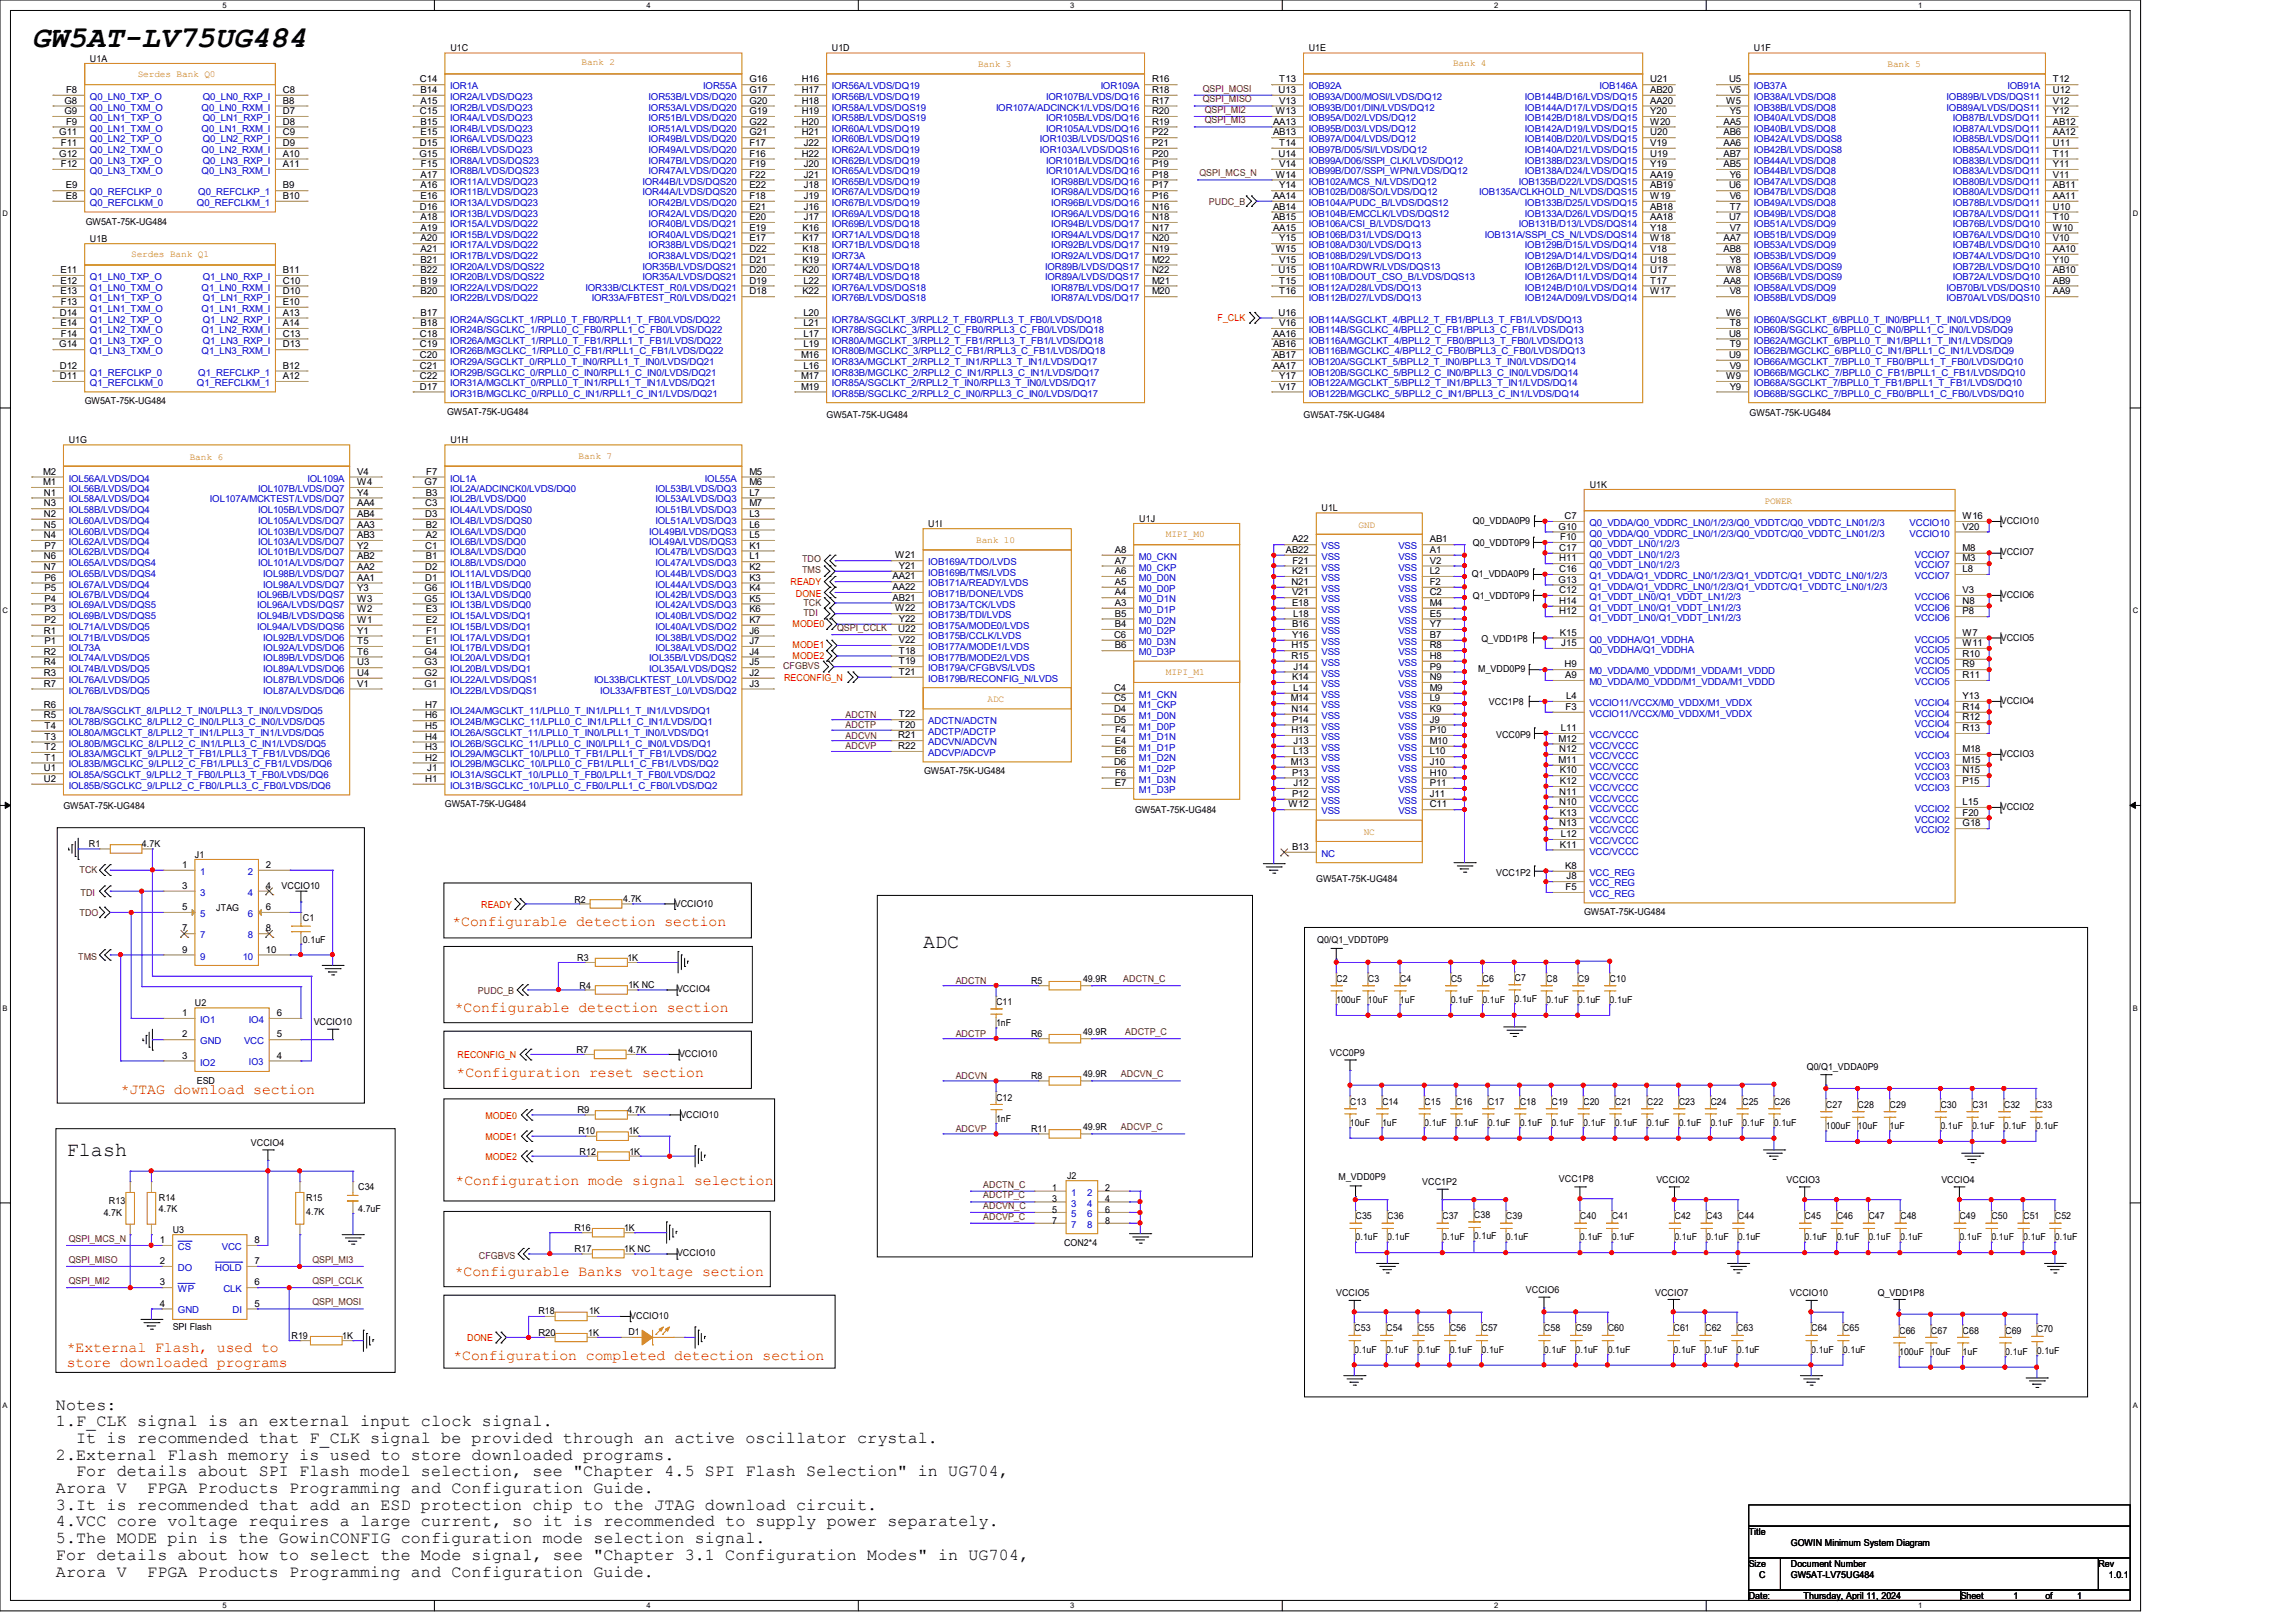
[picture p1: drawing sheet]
<svg xmlns="http://www.w3.org/2000/svg" width="297mm" height="210mm" viewBox="0 0 297 210" stroke-linecap="round" stroke-linejoin="round" font-family="sans-serif">
<defs><g id="words">
<text font-size="3.9" x="4.1" y="6.1">GW5AT-LV75UG484</text>
<g font-size="2.6">
<text x="119.5" y="122.6">ADC</text>
<text x="8.6" y="149.5">Flash</text>
</g>
<g font-size="2.2">
<text x="7.2" y="182.4">Notes:</text>
<text x="7.2" y="184.6">1.F_CLK signal is an external input clock signal.</text>
<text x="7.2" y="188.9">2.External Flash memory is used to store downloaded programs.</text>
<text x="9.9" y="186.7">It is recommended that F_CLK signal be provided through an active oscillator crystal.</text>
<text x="9.9" y="191.1">For details about SPI Flash model selection, see &quot;Chapter 4.5 SPI Flash Selection&quot; in UG704,</text>
<text x="7.2" y="193.2">Arora V</text>
<text x="7.2" y="195.4">3.It is recommended that add an ESD protection chip to the JTAG download circuit.</text>
<text x="7.2" y="197.5">4.VCC core voltage requires a large current, so it is recommended to supply power separately.</text>
<text x="19" y="193.2">FPGA Products Programming and Configuration Guide.</text>
<text x="7.2" y="199.7">5.The MODE pin is the GowinCONFIG configuration mode selection signal.</text>
<text x="7.2" y="201.8">For details about how to select the Mode signal, see &quot;Chapter 3.1 Configuration Modes&quot; in UG704,</text>
<text x="7.2" y="204">Arora V</text>
<text x="19" y="204">FPGA Products Programming and Configuration Guide.</text>
</g>
<g font-size="1.9" fill="#f00">
<text x="58.5" y="119.8">*Configurable detection section</text>
<text x="58.8" y="130.9">*Configurable detection section</text>
<text x="15.6" y="141.5">*JTAG download section</text>
<text x="59.1" y="139.3">*Configuration reset section</text>
<text x="59" y="153.3">*Configuration mode signal selection</text>
<text x="58.8" y="165.1">*Configurable Banks voltage section</text>
<text x="8.6" y="175">*External Flash, used to</text>
<text x="8.6" y="176.9">store downloaded programs</text>
<text x="58.7" y="175.9">*Configuration completed detection section</text>
</g>
<g font-size="1.2">
<text x="11.6" y="8">U1A</text>
<text x="54.4" y="10.7">C14</text>
<text x="58.3" y="6.6">U1C</text>
<text x="97" y="10.7">G16</text>
<text x="103.8" y="10.7">H16</text>
<text x="107.7" y="6.6">U1D</text>
<text x="149.1" y="10.7">R16</text>
<text x="165.6" y="10.7">T13</text>
<text x="169.4" y="6.6">U1E</text>
<text x="213.6" y="10.7">U21</text>
<text x="223.8" y="10.7">U5</text>
<text x="227" y="6.6">U1F</text>
<text x="265.7" y="10.7">T12</text>
<text x="7.7" y="17.5">G11</text>
<text x="8.3" y="13.4">G8</text>
<text x="8.3" y="14.8">G9</text>
<text x="8.6" y="12">F8</text>
<text x="8.6" y="16.1">F9</text>
<text x="36.6" y="12">C8</text>
<text x="36.6" y="13.4">B8</text>
<text x="36.6" y="14.8">D7</text>
<text x="36.6" y="16.1">D8</text>
<text x="36.6" y="17.5">C9</text>
<text x="54.4" y="14.8">C15</text>
<text x="54.4" y="12">B14</text>
<text x="54.4" y="13.4">A15</text>
<text x="54.4" y="16.1">B15</text>
<text x="54.4" y="17.5">E15</text>
<text x="97" y="17.5">G21</text>
<text x="97" y="16.1">G22</text>
<text x="97" y="14.8">G19</text>
<text x="97" y="13.4">G20</text>
<text x="97" y="12">G17</text>
<text x="103.8" y="12">H17</text>
<text x="103.8" y="13.4">H18</text>
<text x="103.8" y="14.8">H19</text>
<text x="103.8" y="16.1">H20</text>
<text x="103.8" y="17.5">H21</text>
<text x="149.1" y="17.5">P22</text>
<text x="149.1" y="16.1">R19</text>
<text x="149.1" y="14.8">R20</text>
<text x="149.1" y="13.4">R17</text>
<text x="149.1" y="12">R18</text>
<text x="164.8" y="16.1">AA13</text>
<text x="164.8" y="17.5">AB13</text>
<text x="165.1" y="14.8">W13</text>
<text x="165.5" y="12">U13</text>
<text x="165.6" y="13.4">V13</text>
<text x="213.6" y="17.5">U20</text>
<text x="213.6" y="16.1">W20</text>
<text x="213.6" y="14.8">Y20</text>
<text x="213.6" y="13.4">AA20</text>
<text x="213.6" y="12">AB20</text>
<text x="223" y="16.1">AA5</text>
<text x="223" y="17.5">AB6</text>
<text x="223.4" y="13.4">W5</text>
<text x="223.9" y="12">V5</text>
<text x="223.9" y="14.8">Y5</text>
<text x="265.7" y="17.5">AA12</text>
<text x="265.7" y="16.1">AB12</text>
<text x="265.7" y="14.8">Y12</text>
<text x="265.7" y="13.4">V12</text>
<text x="265.7" y="12">U12</text>
<text x="7.7" y="20.3">G12</text>
<text x="7.9" y="18.9">F11</text>
<text x="7.9" y="21.6">F12</text>
<text x="36.6" y="18.9">D9</text>
<text x="36.6" y="20.3">A10</text>
<text x="36.6" y="21.6">A11</text>
<text x="54.3" y="20.3">G15</text>
<text x="54.4" y="18.9">D15</text>
<text x="54.4" y="23">A17</text>
<text x="54.5" y="21.6">F15</text>
<text x="97" y="23">F22</text>
<text x="97" y="21.6">F19</text>
<text x="97" y="20.3">F16</text>
<text x="97" y="18.9">F17</text>
<text x="103.8" y="20.3">H22</text>
<text x="104" y="18.9">J22</text>
<text x="104" y="21.6">J20</text>
<text x="104" y="23">J21</text>
<text x="149.1" y="23">P18</text>
<text x="149.1" y="21.6">P19</text>
<text x="149.1" y="20.3">P20</text>
<text x="149.1" y="18.9">P21</text>
<text x="165.1" y="23">W14</text>
<text x="165.5" y="20.3">U14</text>
<text x="165.6" y="18.9">T14</text>
<text x="165.6" y="21.6">V14</text>
<text x="213.6" y="23">AA19</text>
<text x="213.6" y="21.6">Y19</text>
<text x="213.6" y="20.3">U19</text>
<text x="213.6" y="18.9">V19</text>
<text x="223" y="18.9">AA6</text>
<text x="223" y="20.3">AB7</text>
<text x="223" y="21.6">AB5</text>
<text x="223.9" y="23">Y6</text>
<text x="265.7" y="23">V11</text>
<text x="265.7" y="21.6">Y11</text>
<text x="265.7" y="20.3">T11</text>
<text x="265.7" y="18.9">U11</text>
<text x="8.5" y="24.4">E9</text>
<text x="8.5" y="25.7">E8</text>
<text x="11.1" y="29.1">GW5AT-75K-UG484</text>
<text x="36.6" y="24.4">B9</text>
<text x="36.6" y="25.7">B10</text>
<text x="54.4" y="27.1">D16</text>
<text x="54.4" y="24.4">A16</text>
<text x="54.4" y="25.7">E16</text>
<text x="54.4" y="28.5">A18</text>
<text x="54.4" y="29.8">A19</text>
<text x="97" y="29.8">E19</text>
<text x="97" y="28.5">E20</text>
<text x="97" y="27.1">E21</text>
<text x="97" y="25.7">F18</text>
<text x="97" y="24.4">E22</text>
<text x="103.8" y="29.8">K16</text>
<text x="104" y="24.4">J18</text>
<text x="104" y="25.7">J19</text>
<text x="104" y="27.1">J16</text>
<text x="104" y="28.5">J17</text>
<text x="149.1" y="29.8">N17</text>
<text x="149.1" y="28.5">N18</text>
<text x="149.1" y="27.1">N16</text>
<text x="149.1" y="25.7">P16</text>
<text x="149.1" y="24.4">P17</text>
<text x="164.8" y="25.7">AA14</text>
<text x="164.8" y="27.1">AB14</text>
<text x="164.8" y="28.5">AB15</text>
<text x="164.8" y="29.8">AA15</text>
<text x="165.6" y="24.4">Y14</text>
<text x="213.6" y="29.8">Y18</text>
<text x="213.6" y="28.5">AA18</text>
<text x="213.6" y="27.1">AB18</text>
<text x="213.6" y="25.7">W19</text>
<text x="213.6" y="24.4">AB19</text>
<text x="223.8" y="24.4">U6</text>
<text x="223.8" y="28.5">U7</text>
<text x="223.9" y="25.7">V6</text>
<text x="223.9" y="27.1">T7</text>
<text x="223.9" y="29.8">V7</text>
<text x="265.7" y="29.8">W10</text>
<text x="265.7" y="28.5">T10</text>
<text x="265.7" y="27.1">U10</text>
<text x="265.7" y="25.7">AA11</text>
<text x="265.7" y="24.4">AB11</text>
<text x="7.8" y="35.3">E11</text>
<text x="11.6" y="31.3">U1B</text>
<text x="36.6" y="35.3">B11</text>
<text x="54.4" y="31.2">A20</text>
<text x="54.4" y="32.6">A21</text>
<text x="54.4" y="34">B21</text>
<text x="54.4" y="35.3">B22</text>
<text x="97" y="35.3">D20</text>
<text x="97" y="34">D21</text>
<text x="97" y="32.6">D22</text>
<text x="97" y="31.2">E17</text>
<text x="103.8" y="31.2">K17</text>
<text x="103.8" y="32.6">K18</text>
<text x="103.8" y="34">K19</text>
<text x="103.8" y="35.3">K20</text>
<text x="149.1" y="35.3">N22</text>
<text x="149.1" y="34">M22</text>
<text x="149.1" y="32.6">N19</text>
<text x="149.1" y="31.2">N20</text>
<text x="165.1" y="32.6">W15</text>
<text x="165.5" y="35.3">U15</text>
<text x="165.6" y="31.2">Y15</text>
<text x="165.6" y="34">V15</text>
<text x="213.6" y="35.3">U17</text>
<text x="213.6" y="34">U18</text>
<text x="213.6" y="32.6">V18</text>
<text x="213.6" y="31.2">W18</text>
<text x="223" y="31.2">AA7</text>
<text x="223" y="32.6">AB8</text>
<text x="223.4" y="35.3">W8</text>
<text x="223.9" y="34">Y8</text>
<text x="265.7" y="35.3">AB10</text>
<text x="265.7" y="34">Y10</text>
<text x="265.7" y="32.6">AA10</text>
<text x="265.7" y="31.2">V10</text>
<text x="7.7" y="40.9">D14</text>
<text x="7.8" y="36.7">E12</text>
<text x="7.8" y="38.1">E13</text>
<text x="7.9" y="39.5">F13</text>
<text x="36.6" y="36.7">C10</text>
<text x="36.6" y="38.1">D10</text>
<text x="36.6" y="39.5">E10</text>
<text x="36.6" y="40.9">A13</text>
<text x="54.4" y="36.7">B19</text>
<text x="54.4" y="38.1">B20</text>
<text x="54.4" y="40.9">B17</text>
<text x="97" y="38.1">D18</text>
<text x="97" y="36.7">D19</text>
<text x="103.8" y="38.1">K22</text>
<text x="104" y="36.7">L22</text>
<text x="104" y="40.9">L20</text>
<text x="149.1" y="38.1">M20</text>
<text x="149.1" y="36.7">M21</text>
<text x="165.5" y="40.9">U16</text>
<text x="165.6" y="36.7">T15</text>
<text x="165.6" y="38.1">T16</text>
<text x="213.6" y="38.1">W17</text>
<text x="213.6" y="36.7">T17</text>
<text x="223" y="36.7">AA8</text>
<text x="223.4" y="40.9">W6</text>
<text x="223.9" y="38.1">V8</text>
<text x="265.7" y="38.1">AA9</text>
<text x="265.7" y="36.7">AB9</text>
<text x="7.7" y="45">G14</text>
<text x="7.7" y="47.7">D12</text>
<text x="7.8" y="42.2">E14</text>
<text x="7.9" y="43.6">F14</text>
<text x="36.6" y="42.2">A14</text>
<text x="36.6" y="43.6">C13</text>
<text x="36.6" y="45">D13</text>
<text x="36.6" y="47.7">B12</text>
<text x="54.4" y="43.6">C18</text>
<text x="54.4" y="45">C19</text>
<text x="54.4" y="46.3">C20</text>
<text x="54.4" y="47.7">C21</text>
<text x="54.4" y="42.2">B18</text>
<text x="103.7" y="46.3">M16</text>
<text x="104" y="42.2">L21</text>
<text x="104" y="43.6">L17</text>
<text x="104" y="45">L19</text>
<text x="104" y="47.7">L16</text>
<text x="164.8" y="43.6">AA16</text>
<text x="164.8" y="45">AB16</text>
<text x="164.8" y="46.3">AB17</text>
<text x="164.8" y="47.7">AA17</text>
<text x="165.6" y="42.2">V16</text>
<text x="223.8" y="43.6">U8</text>
<text x="223.8" y="46.3">U9</text>
<text x="223.9" y="42.2">T8</text>
<text x="223.9" y="45">T9</text>
<text x="223.9" y="47.7">V9</text>
<text x="7.7" y="49.1">D11</text>
<text x="11" y="52.3">GW5AT-75K-UG484</text>
<text x="36.6" y="49.1">A12</text>
<text x="54.4" y="49.1">C22</text>
<text x="54.4" y="50.4">D17</text>
<text x="57.9" y="53.7">GW5AT-75K-UG484</text>
<text x="103.7" y="49.1">M17</text>
<text x="103.7" y="50.4">M19</text>
<text x="165.6" y="49.1">Y17</text>
<text x="165.6" y="50.4">V17</text>
<text x="223.4" y="49.1">W9</text>
<text x="223.9" y="50.4">Y9</text>
<text x="226.4" y="53.8">GW5AT-75K-UG484</text>
<text x="8.9" y="57.4">U1G</text>
<text x="58.3" y="57.4">U1H</text>
<text x="107" y="54.1">GW5AT-75K-UG484</text>
<text x="168.7" y="54.1">GW5AT-75K-UG484</text>
<text x="5.6" y="61.4">M2</text>
<text x="5.6" y="62.8">M1</text>
<text x="5.7" y="64.1">N1</text>
<text x="5.7" y="65.5">N3</text>
<text x="46.2" y="65.5">AA4</text>
<text x="46.2" y="64.1">Y4</text>
<text x="46.2" y="62.8">W4</text>
<text x="46.2" y="61.4">V4</text>
<text x="54.9" y="62.8">G7</text>
<text x="55" y="65.5">C3</text>
<text x="55.1" y="64.1">B3</text>
<text x="55.2" y="61.4">F7</text>
<text x="97" y="65.5">M7</text>
<text x="97" y="64.1">L7</text>
<text x="97" y="62.8">M6</text>
<text x="97" y="61.4">M5</text>
<text x="205.7" y="63.1">U1K</text>
<text x="5.7" y="66.9">N2</text>
<text x="5.7" y="68.3">N5</text>
<text x="5.7" y="69.6">N4</text>
<text x="5.8" y="71">P7</text>
<text x="46.2" y="71">Y2</text>
<text x="46.2" y="69.6">AB3</text>
<text x="46.2" y="68.3">AA3</text>
<text x="46.2" y="66.9">AB4</text>
<text x="55" y="66.9">D3</text>
<text x="55" y="71">C1</text>
<text x="55.1" y="68.3">B2</text>
<text x="55.1" y="69.6">A2</text>
<text x="97" y="71">K1</text>
<text x="97" y="69.6">L5</text>
<text x="97" y="68.3">L6</text>
<text x="97" y="66.9">L3</text>
<text x="120.1" y="68.2">U1I</text>
<text x="144.3" y="71.5">A8</text>
<text x="147.4" y="67.5">U1J</text>
<text x="166.4" y="71.5">AB22</text>
<text x="167.2" y="70.2">A22</text>
<text x="171" y="66.1">U1L</text>
<text x="185" y="71.5">A1</text>
<text x="185" y="70.2">AB1</text>
<text x="190.6" y="67.8">Q0_VDDA0P9</text>
<text x="190.6" y="70.7">Q0_VDDT0P9</text>
<text x="201.7" y="68.5">G10</text>
<text x="201.8" y="71.3">C17</text>
<text x="201.9" y="69.9">F10</text>
<text x="202.5" y="67.2">C7</text>
<text x="254" y="68.5">V20</text>
<text x="254" y="67.2">W16</text>
<text x="254" y="71.3">M8</text>
<text x="258.9" y="67.8">VCCIO10</text>
<text x="258.9" y="71.9">VCCIO7</text>
<text x="5.7" y="72.4">N6</text>
<text x="5.7" y="73.7">N7</text>
<text x="5.8" y="75.1">P6</text>
<text x="5.8" y="76.5">P5</text>
<text x="5.8" y="77.9">P4</text>
<text x="46.2" y="77.9">W3</text>
<text x="46.2" y="76.5">Y3</text>
<text x="46.2" y="75.1">AA1</text>
<text x="46.2" y="73.7">AA2</text>
<text x="46.2" y="72.4">AB2</text>
<text x="54.9" y="76.5">G6</text>
<text x="54.9" y="77.9">G5</text>
<text x="55" y="73.7">D2</text>
<text x="55" y="75.1">D1</text>
<text x="55.1" y="72.4">B1</text>
<text x="97" y="77.9">K5</text>
<text x="97" y="76.5">K4</text>
<text x="97" y="75.1">K3</text>
<text x="97" y="73.7">K2</text>
<text x="97" y="72.4">L1</text>
<text x="115.5" y="75">AA21</text>
<text x="115.5" y="76.4">AA22</text>
<text x="115.5" y="77.7">AB21</text>
<text x="115.9" y="72.3">W21</text>
<text x="116.3" y="73.6">Y21</text>
<text x="144.3" y="72.9">A7</text>
<text x="144.3" y="74.3">A6</text>
<text x="144.3" y="75.7">A5</text>
<text x="144.3" y="77">A4</text>
<text x="167.1" y="75.7">N21</text>
<text x="167.2" y="74.3">K21</text>
<text x="167.2" y="77">V21</text>
<text x="167.3" y="72.9">F21</text>
<text x="185" y="77">C2</text>
<text x="185" y="75.7">F2</text>
<text x="185" y="74.3">L2</text>
<text x="185" y="72.9">V2</text>
<text x="190.5" y="74.6">Q1_VDDA0P9</text>
<text x="190.6" y="77.5">Q1_VDDT0P9</text>
<text x="201.7" y="75.4">G13</text>
<text x="201.8" y="72.6">H11</text>
<text x="201.8" y="74">C16</text>
<text x="201.8" y="76.7">C12</text>
<text x="254" y="76.7">V3</text>
<text x="254" y="74">L8</text>
<text x="254" y="72.6">M3</text>
<text x="258.9" y="77.4">VCCIO6</text>
<text x="5.7" y="82">R1</text>
<text x="5.8" y="79.2">P3</text>
<text x="5.8" y="80.6">P2</text>
<text x="5.8" y="83.4">P1</text>
<text x="46.2" y="83.4">T5</text>
<text x="46.2" y="82">Y1</text>
<text x="46.2" y="80.6">W1</text>
<text x="46.2" y="79.2">W2</text>
<text x="55.1" y="79.2">E3</text>
<text x="55.1" y="80.6">E2</text>
<text x="55.1" y="83.4">E1</text>
<text x="55.2" y="82">F1</text>
<text x="97" y="83.4">J7</text>
<text x="97" y="82">J6</text>
<text x="97" y="80.6">K7</text>
<text x="97" y="79.2">K6</text>
<text x="115.9" y="79.1">W22</text>
<text x="116.2" y="81.8">U22</text>
<text x="116.3" y="80.5">Y22</text>
<text x="116.3" y="83.2">V22</text>
<text x="144.2" y="82.5">C6</text>
<text x="144.3" y="78.4">A3</text>
<text x="144.3" y="79.8">B5</text>
<text x="144.3" y="81.2">B4</text>
<text x="144.3" y="83.9">B6</text>
<text x="167.1" y="83.9">H15</text>
<text x="167.2" y="78.4">E18</text>
<text x="167.2" y="81.2">B16</text>
<text x="167.2" y="82.5">Y16</text>
<text x="167.3" y="79.8">L18</text>
<text x="185" y="83.9">R8</text>
<text x="185" y="82.5">B7</text>
<text x="185" y="81.2">Y7</text>
<text x="185" y="79.8">E5</text>
<text x="185" y="78.4">M4</text>
<text x="191.7" y="83">Q_VDD1P8</text>
<text x="201.8" y="78.1">H14</text>
<text x="201.8" y="79.5">H12</text>
<text x="201.9" y="82.3">K15</text>
<text x="202" y="83.6">J15</text>
<text x="254" y="83.6">W11</text>
<text x="254" y="82.3">W7</text>
<text x="254" y="79.5">P8</text>
<text x="254" y="78.1">N8</text>
<text x="258.9" y="82.9">VCCIO5</text>
<text x="5.7" y="84.7">R2</text>
<text x="5.7" y="86.1">R4</text>
<text x="5.7" y="87.5">R3</text>
<text x="5.7" y="88.9">R7</text>
<text x="46.2" y="88.9">V1</text>
<text x="46.2" y="87.5">U4</text>
<text x="46.2" y="86.1">U3</text>
<text x="46.2" y="84.7">T6</text>
<text x="54.9" y="84.7">G4</text>
<text x="54.9" y="86.1">G3</text>
<text x="54.9" y="87.5">G2</text>
<text x="54.9" y="88.9">G1</text>
<text x="97" y="88.9">J3</text>
<text x="97" y="87.5">J2</text>
<text x="97" y="86.1">J5</text>
<text x="97" y="84.7">J4</text>
<text x="116.3" y="84.6">T18</text>
<text x="116.3" y="86">T19</text>
<text x="116.3" y="87.3">T21</text>
<text x="144.2" y="89.4">C4</text>
<text x="167.1" y="85.3">R15</text>
<text x="167.2" y="88">K14</text>
<text x="167.3" y="89.4">L14</text>
<text x="167.4" y="86.7">J14</text>
<text x="185" y="89.4">M9</text>
<text x="185" y="88">N9</text>
<text x="185" y="86.7">P9</text>
<text x="185" y="85.3">H8</text>
<text x="191.3" y="87">M_VDD0P9</text>
<text x="202.5" y="86.4">H9</text>
<text x="202.6" y="87.8">A9</text>
<text x="254" y="87.8">R11</text>
<text x="254" y="86.4">R9</text>
<text x="254" y="85">R10</text>
<text x="5.7" y="91.6">R6</text>
<text x="5.7" y="93">R5</text>
<text x="5.8" y="94.3">T4</text>
<text x="5.8" y="95.7">T3</text>
<text x="55" y="91.6">H7</text>
<text x="55" y="93">H6</text>
<text x="55" y="94.3">H5</text>
<text x="55" y="95.7">H4</text>
<text x="116.2" y="95.5">R21</text>
<text x="116.3" y="92.8">T22</text>
<text x="116.3" y="94.2">T20</text>
<text x="144.2" y="90.8">C5</text>
<text x="144.2" y="92.1">D4</text>
<text x="144.2" y="93.5">D5</text>
<text x="144.3" y="94.9">F4</text>
<text x="167" y="90.8">M14</text>
<text x="167.1" y="92.1">N14</text>
<text x="167.1" y="94.9">H13</text>
<text x="167.2" y="93.5">P14</text>
<text x="185" y="94.9">P10</text>
<text x="185" y="93.5">J9</text>
<text x="185" y="92.1">K9</text>
<text x="185" y="90.8">L9</text>
<text x="192.7" y="91.2">VCC1P8</text>
<text x="193.6" y="95.5">VCC0P9</text>
<text x="201.7" y="96">M12</text>
<text x="202" y="94.6">L11</text>
<text x="202.6" y="91.9">F3</text>
<text x="202.7" y="90.5">L4</text>
<text x="254" y="94.6">R13</text>
<text x="254" y="93.2">R12</text>
<text x="254" y="91.9">R14</text>
<text x="254" y="90.5">Y13</text>
<text x="258.9" y="91.1">VCCIO4</text>
<text x="5.7" y="99.8">U1</text>
<text x="5.7" y="101.2">U2</text>
<text x="5.8" y="97.1">T2</text>
<text x="5.8" y="98.4">T1</text>
<text x="55" y="97.1">H3</text>
<text x="55" y="98.4">H2</text>
<text x="55" y="101.2">H1</text>
<text x="55.3" y="99.8">J1</text>
<text x="116.2" y="96.9">R22</text>
<text x="119.6" y="100.2">GW5AT-75K-UG484</text>
<text x="144.2" y="99">D6</text>
<text x="144.3" y="96.3">E4</text>
<text x="144.3" y="97.6">E6</text>
<text x="144.3" y="101.7">E7</text>
<text x="144.3" y="100.4">F6</text>
<text x="167" y="99">M13</text>
<text x="167.2" y="100.4">P13</text>
<text x="167.3" y="97.6">L13</text>
<text x="167.4" y="96.3">J13</text>
<text x="167.4" y="101.7">J12</text>
<text x="185" y="101.7">P11</text>
<text x="185" y="100.4">H10</text>
<text x="185" y="99">J10</text>
<text x="185" y="97.6">L10</text>
<text x="185" y="96.3">M10</text>
<text x="201.7" y="98.7">M11</text>
<text x="201.8" y="97.3">N12</text>
<text x="201.9" y="100.1">K10</text>
<text x="201.9" y="101.5">K12</text>
<text x="254" y="101.5">P15</text>
<text x="254" y="100.1">N15</text>
<text x="254" y="98.7">M15</text>
<text x="254" y="97.3">M18</text>
<text x="258.9" y="98">VCCIO3</text>
<text x="8.2" y="104.7">GW5AT-75K-UG484</text>
<text x="57.6" y="104.4">GW5AT-75K-UG484</text>
<text x="146.9" y="105.2">GW5AT-75K-UG484</text>
<text x="166.7" y="104.5">W12</text>
<text x="167.2" y="103.1">P12</text>
<text x="185" y="104.5">C11</text>
<text x="185" y="103.1">J11</text>
<text x="201.8" y="102.8">N11</text>
<text x="201.8" y="104.2">N10</text>
<text x="201.8" y="106.9">N13</text>
<text x="201.9" y="105.6">K13</text>
<text x="254" y="106.9">G18</text>
<text x="254" y="105.6">F20</text>
<text x="254" y="104.2">L15</text>
<text x="258.9" y="104.8">VCCIO2</text>
<text x="11.5" y="109.6">R1</text>
<text x="18.4" y="109.6">4.7K</text>
<text x="23.6" y="112.3">1</text>
<text x="25.2" y="111">J1</text>
<text x="34.4" y="112.3">2</text>
<text x="167.2" y="110">B13</text>
<text x="193.6" y="113.3">VCC1P2</text>
<text x="201.9" y="109.7">K11</text>
<text x="202" y="108.3">L12</text>
<text x="202.6" y="112.4">K8</text>
<text x="202.7" y="113.8">J8</text>
<text x="23.6" y="115">3</text>
<text x="23.6" y="117.8">5</text>
<text x="28" y="117.9">JTAG</text>
<text x="34.4" y="115">4</text>
<text x="34.4" y="117.8">6</text>
<text x="36.4" y="115">VCCIO10</text>
<text x="39.2" y="119.2">C1</text>
<text x="74.3" y="116.9">R2</text>
<text x="80.6" y="116.8">4.7K</text>
<text x="87.3" y="117.3">VCCIO10</text>
<text x="170.3" y="114.1">GW5AT-75K-UG484</text>
<text x="202.6" y="115.2">F5</text>
<text x="205" y="118.4">GW5AT-75K-UG484</text>
<text x="23.6" y="120.5">7</text>
<text x="23.6" y="123.3">9</text>
<text x="34.4" y="120.5">8</text>
<text x="34.4" y="123.3">10</text>
<text x="39.2" y="122">0.1uF</text>
<text x="74.7" y="124.3">R3</text>
<text x="81.2" y="124.3">1K</text>
<text x="170.5" y="122.1">Q0/Q1_VDDT0P9</text>
<text x="23.6" y="131.5">1</text>
<text x="25.2" y="130.2">U2</text>
<text x="35.8" y="131.5">6</text>
<text x="75" y="128">R4</text>
<text x="81.3" y="127.8">1K NC</text>
<text x="87.6" y="128.4">VCCIO4</text>
<text x="128.9" y="130">C11</text>
<text x="133.4" y="127.3">R5</text>
<text x="140.2" y="127">49.9R</text>
<text x="172.9" y="127">C2</text>
<text x="172.9" y="129.8">100uF</text>
<text x="177" y="127">C3</text>
<text x="177" y="129.8">10uF</text>
<text x="181.2" y="127">C4</text>
<text x="181.2" y="129.8">1uF</text>
<text x="187.7" y="127">C5</text>
<text x="187.7" y="129.8">0.1uF</text>
<text x="191.9" y="127">C6</text>
<text x="191.9" y="129.8">0.1uF</text>
<text x="196" y="126.9">C7</text>
<text x="196" y="129.6">0.1uF</text>
<text x="200.1" y="127">C8</text>
<text x="200.1" y="129.8">0.1uF</text>
<text x="204.2" y="127">C9</text>
<text x="204.2" y="129.8">0.1uF</text>
<text x="208.3" y="127">C10</text>
<text x="208.3" y="129.8">0.1uF</text>
<text x="23.6" y="137">3</text>
<text x="23.6" y="134.2">2</text>
<text x="35.8" y="137">4</text>
<text x="35.8" y="134.2">5</text>
<text x="40.6" y="132.7">VCCIO10</text>
<text x="74.6" y="136.2">R7</text>
<text x="81.3" y="136.2">4.7K</text>
<text x="87.9" y="136.8">VCCIO10</text>
<text x="128.9" y="132.8">1nF</text>
<text x="133.4" y="134.2">R6</text>
<text x="140.2" y="133.9">49.9R</text>
<text x="172.1" y="136.7">VCC0P9</text>
<text x="25.5" y="140.2">ESD</text>
<text x="128.9" y="142.4">C12</text>
<text x="133.4" y="139.7">R8</text>
<text x="140.2" y="139.4">49.9R</text>
<text x="174.7" y="143">C13</text>
<text x="178.9" y="143">C14</text>
<text x="184.3" y="143">C15</text>
<text x="188.4" y="143">C16</text>
<text x="192.6" y="143">C17</text>
<text x="196.7" y="143">C18</text>
<text x="200.8" y="143">C19</text>
<text x="204.9" y="143">C20</text>
<text x="209" y="143">C21</text>
<text x="213.1" y="143">C22</text>
<text x="217.2" y="143">C23</text>
<text x="221.4" y="143">C24</text>
<text x="225.5" y="143">C25</text>
<text x="229.6" y="143">C26</text>
<text x="233.8" y="138.4">Q0/Q1_VDDA0P9</text>
<text x="236.3" y="143.3">C27</text>
<text x="240.4" y="143.3">C28</text>
<text x="244.6" y="143.3">C29</text>
<text x="251.1" y="143.3">C30</text>
<text x="255.2" y="143.3">C31</text>
<text x="259.3" y="143.3">C32</text>
<text x="263.5" y="143.3">C33</text>
<text x="32.5" y="148.3">VCCIO4</text>
<text x="74.7" y="144.1">R9</text>
<text x="74.9" y="146.8">R10</text>
<text x="75" y="149.4">R12</text>
<text x="81.2" y="144.1">4.7K</text>
<text x="81.3" y="146.8">1K</text>
<text x="81.4" y="149.4">1K</text>
<text x="88.1" y="144.6">VCCIO10</text>
<text x="128.9" y="145.2">1nF</text>
<text x="133.4" y="146.5">R11</text>
<text x="140.2" y="146.3">49.9R</text>
<text x="174.7" y="145.7">10uF</text>
<text x="178.9" y="145.7">1uF</text>
<text x="184.3" y="145.7">0.1uF</text>
<text x="188.4" y="145.7">0.1uF</text>
<text x="192.6" y="145.7">0.1uF</text>
<text x="196.7" y="145.7">0.1uF</text>
<text x="200.8" y="145.7">0.1uF</text>
<text x="204.9" y="145.7">0.1uF</text>
<text x="209" y="145.7">0.1uF</text>
<text x="213.1" y="145.7">0.1uF</text>
<text x="217.2" y="145.7">0.1uF</text>
<text x="221.4" y="145.7">0.1uF</text>
<text x="225.5" y="145.7">0.1uF</text>
<text x="229.6" y="145.7">0.1uF</text>
<text x="236.3" y="146.1">100uF</text>
<text x="240.4" y="146.1">10uF</text>
<text x="244.6" y="146.1">1uF</text>
<text x="251.1" y="146.1">0.1uF</text>
<text x="255.2" y="146.1">0.1uF</text>
<text x="259.3" y="146.1">0.1uF</text>
<text x="263.5" y="146.1">0.1uF</text>
<text x="14.1" y="155.8">R13</text>
<text x="20.6" y="155.4">R14</text>
<text x="39.6" y="155.4">R15</text>
<text x="46.4" y="154">C34</text>
<text x="136.2" y="154.2">1</text>
<text x="136.2" y="155.6">3</text>
<text x="138.1" y="152.6">J2</text>
<text x="143" y="154.2">2</text>
<text x="143" y="155.6">4</text>
<text x="173.2" y="152.7">M_VDD0P9</text>
<text x="184.1" y="153.4">VCC1P2</text>
<text x="201.8" y="152.9">VCC1P8</text>
<text x="214.4" y="153.1">VCCIO2</text>
<text x="231.2" y="153.1">VCCIO3</text>
<text x="251.2" y="153.1">VCCIO4</text>
<text x="13.4" y="157.4">4.7K</text>
<text x="20.6" y="156.8">4.7K</text>
<text x="20.7" y="160.9">1</text>
<text x="22.4" y="159.6">U3</text>
<text x="32.9" y="160.9">8</text>
<text x="39.6" y="157.2">4.7K</text>
<text x="46.4" y="156.8">4.7uF</text>
<text x="74.3" y="159.3">R16</text>
<text x="80.8" y="159.3">1K</text>
<text x="136.2" y="156.9">5</text>
<text x="136.2" y="158.3">7</text>
<text x="137.7" y="161.2">CON2*4</text>
<text x="143" y="156.9">6</text>
<text x="143" y="158.3">8</text>
<text x="175.4" y="157.8">C35</text>
<text x="175.4" y="160.5">0.1uF</text>
<text x="179.5" y="157.8">C36</text>
<text x="179.5" y="160.5">0.1uF</text>
<text x="186.6" y="157.8">C37</text>
<text x="186.6" y="160.5">0.1uF</text>
<text x="190.7" y="157.6">C38</text>
<text x="190.7" y="160.4">0.1uF</text>
<text x="194.9" y="157.8">C39</text>
<text x="194.9" y="160.5">0.1uF</text>
<text x="204.5" y="157.8">C40</text>
<text x="204.5" y="160.5">0.1uF</text>
<text x="208.6" y="157.8">C41</text>
<text x="208.6" y="160.5">0.1uF</text>
<text x="216.7" y="157.8">C42</text>
<text x="216.7" y="160.5">0.1uF</text>
<text x="220.8" y="157.8">C43</text>
<text x="220.8" y="160.5">0.1uF</text>
<text x="224.9" y="157.8">C44</text>
<text x="224.9" y="160.5">0.1uF</text>
<text x="233.5" y="157.8">C45</text>
<text x="233.5" y="160.5">0.1uF</text>
<text x="237.7" y="157.8">C46</text>
<text x="237.7" y="160.5">0.1uF</text>
<text x="241.8" y="157.8">C47</text>
<text x="241.8" y="160.5">0.1uF</text>
<text x="245.9" y="157.8">C48</text>
<text x="245.9" y="160.5">0.1uF</text>
<text x="253.6" y="157.8">C49</text>
<text x="253.6" y="160.5">0.1uF</text>
<text x="257.7" y="157.8">C50</text>
<text x="257.7" y="160.5">0.1uF</text>
<text x="261.8" y="157.8">C51</text>
<text x="261.8" y="160.5">0.1uF</text>
<text x="265.9" y="157.8">C52</text>
<text x="265.9" y="160.5">0.1uF</text>
<text x="20.7" y="163.6">2</text>
<text x="20.7" y="166.3">3</text>
<text x="32.9" y="166.3">6</text>
<text x="32.9" y="163.6">7</text>
<text x="74.3" y="162">R17</text>
<text x="80.8" y="162">1K NC</text>
<text x="87.6" y="162.6">VCCIO10</text>
<text x="172.9" y="167.8">VCCIO5</text>
<text x="197.5" y="167.3">VCCIO6</text>
<text x="214.2" y="167.6">VCCIO7</text>
<text x="231.6" y="167.8">VCCIO10</text>
<text x="243" y="167.6">Q_VDD1P8</text>
<text x="20.7" y="169.1">4</text>
<text x="22.4" y="172">SPI Flash</text>
<text x="32.9" y="169.1">5</text>
<text x="37.7" y="173.3">R19</text>
<text x="44.3" y="173.3">1K</text>
<text x="69.7" y="170.1">R18</text>
<text x="69.7" y="172.8">R20</text>
<text x="76.1" y="172.8">1K</text>
<text x="76.2" y="170.1">1K</text>
<text x="81.3" y="172.7">D1</text>
<text x="81.6" y="170.6">VCCIO10</text>
<text x="175.3" y="172.3">C53</text>
<text x="179.4" y="172.3">C54</text>
<text x="183.5" y="172.3">C55</text>
<text x="187.6" y="172.3">C56</text>
<text x="191.7" y="172.3">C57</text>
<text x="199.8" y="172.3">C58</text>
<text x="203.9" y="172.3">C59</text>
<text x="208.1" y="172.3">C60</text>
<text x="216.6" y="172.3">C61</text>
<text x="220.7" y="172.3">C62</text>
<text x="224.8" y="172.3">C63</text>
<text x="234.4" y="172.3">C64</text>
<text x="238.5" y="172.3">C65</text>
<text x="245.8" y="172.6">C66</text>
<text x="249.9" y="172.6">C67</text>
<text x="254" y="172.6">C68</text>
<text x="259.5" y="172.6">C69</text>
<text x="263.6" y="172.4">C70</text>
<text x="175.3" y="175">0.1uF</text>
<text x="179.4" y="175">0.1uF</text>
<text x="183.5" y="175">0.1uF</text>
<text x="187.6" y="175">0.1uF</text>
<text x="191.7" y="175">0.1uF</text>
<text x="199.8" y="175">0.1uF</text>
<text x="203.9" y="175">0.1uF</text>
<text x="208.1" y="175">0.1uF</text>
<text x="216.6" y="175">0.1uF</text>
<text x="220.7" y="175">0.1uF</text>
<text x="224.8" y="175">0.1uF</text>
<text x="234.4" y="175">0.1uF</text>
<text x="238.5" y="175">0.1uF</text>
<text x="245.8" y="175.3">100uF</text>
<text x="249.9" y="175.3">10uF</text>
<text x="254" y="175.3">1uF</text>
<text x="259.5" y="175.3">0.1uF</text>
<text x="263.6" y="175.2">0.1uF</text>
<text x="226.3" y="198.6">Title</text>
<text x="226.3" y="202.7">Size</text>
<text x="231.8" y="200">GOWIN Minimum System Diagram</text>
<text x="231.8" y="202.7">Document Number</text>
<text x="271.6" y="202.7">Rev</text>
<text x="226.3" y="206.9">Date:</text>
<text x="227.7" y="204.1">C</text>
<text x="231.8" y="204.1">GW5AT-LV75UG484</text>
<text x="233.4" y="206.9">Thursday, April 11, 2024</text>
<text x="253.7" y="206.9">Sheet</text>
<text x="260.6" y="206.9">1</text>
<text x="264.7" y="206.9">of</text>
<text x="268.8" y="206.9">1</text>
<text x="272.9" y="204.1">1.0.1</text>
</g>
<g font-size="1.2" fill="#cc8006">
<text x="17.8" y="9.9">Serdes Bank Q0</text>
<text x="75.3" y="8.4">Bank 2</text>
<text x="126.6" y="8.7">Bank 3</text>
<text x="188" y="8.6">Bank 4</text>
<text x="244.3" y="8.7">Bank 5</text>
<text x="17" y="33.2">Serdes Bank Q1</text>
<text x="24.6" y="59.6">Bank 6</text>
<text x="74.9" y="59.4">Bank 7</text>
<text x="228.3" y="65.2">POWER</text>
<text x="126.3" y="70.3">Bank 10</text>
<text x="150.9" y="69.4">MIPI_M0</text>
<text x="175.8" y="68.3">GND</text>
<text x="150.9" y="87.3">MIPI_M1</text>
<text x="127.8" y="90.8">ADC</text>
<text x="176.5" y="108">NC</text>
</g>
<g font-size="1.2" fill="#00c">
<text x="58.2" y="11.6">IOR1A</text>
<text x="91" y="11.6">IOR55A</text>
<text x="107.6" y="11.6">IOR56A/LVDS/DQ19</text>
<text x="142.4" y="11.6">IOR109A</text>
<text x="169.4" y="11.6">IOB92A</text>
<text x="207" y="11.6">IOB146A</text>
<text x="227" y="11.6">IOB37A</text>
<text x="259.8" y="11.6">IOB91A</text>
<text x="11.6" y="12.9">Q0_LN0_TXP_O</text>
<text x="11.6" y="14.3">Q0_LN0_TXM_O</text>
<text x="11.6" y="15.7">Q0_LN1_TXP_O</text>
<text x="11.6" y="17">Q0_LN1_TXM_O</text>
<text x="26.1" y="14.3">Q0_LN0_RXM_I</text>
<text x="26.1" y="17">Q0_LN1_RXM_I</text>
<text x="26.2" y="12.9">Q0_LN0_RXP_I</text>
<text x="26.2" y="15.7">Q0_LN1_RXP_I</text>
<text x="58.2" y="12.9">IOR2A/LVDS/DQ23</text>
<text x="58.2" y="14.3">IOR2B/LVDS/DQ23</text>
<text x="58.2" y="15.7">IOR4A/LVDS/DQ23</text>
<text x="58.2" y="17">IOR4B/LVDS/DQ23</text>
<text x="83.9" y="17">IOR51A/LVDS/DQ20</text>
<text x="83.9" y="15.7">IOR51B/LVDS/DQ20</text>
<text x="83.9" y="14.3">IOR53A/LVDS/DQ20</text>
<text x="83.9" y="12.9">IOR53B/LVDS/DQ20</text>
<text x="107.6" y="12.9">IOR56B/LVDS/DQ19</text>
<text x="107.6" y="14.3">IOR58A/LVDS/DQS19</text>
<text x="107.6" y="15.7">IOR58B/LVDS/DQS19</text>
<text x="107.6" y="17">IOR60A/LVDS/DQ19</text>
<text x="128.9" y="14.3">IOR107A/ADCINCK1/LVDS/DQ16</text>
<text x="135.4" y="17">IOR105A/LVDS/DQ16</text>
<text x="135.4" y="15.7">IOR105B/LVDS/DQ16</text>
<text x="135.4" y="12.9">IOR107B/LVDS/DQ16</text>
<text x="169.4" y="12.9">IOB93A/D00/MOSI/LVDS/DQ12</text>
<text x="169.4" y="14.3">IOB93B/D01/DIN/LVDS/DQ12</text>
<text x="169.4" y="15.7">IOB95A/D02/LVDS/DQ12</text>
<text x="169.4" y="17">IOB95B/D03/LVDS/DQ12</text>
<text x="197.4" y="17">IOB142A/D19/LVDS/DQ15</text>
<text x="197.4" y="15.7">IOB142B/D18/LVDS/DQ15</text>
<text x="197.4" y="14.3">IOB144A/D17/LVDS/DQ15</text>
<text x="197.4" y="12.9">IOB144B/D16/LVDS/DQ15</text>
<text x="227" y="12.9">IOB38A/LVDS/DQ8</text>
<text x="227" y="14.3">IOB38B/LVDS/DQ8</text>
<text x="227" y="15.7">IOB40A/LVDS/DQ8</text>
<text x="227" y="17">IOB40B/LVDS/DQ8</text>
<text x="251.9" y="14.3">IOB89A/LVDS/DQS11</text>
<text x="251.9" y="12.9">IOB89B/LVDS/DQS11</text>
<text x="252.7" y="17">IOB87A/LVDS/DQ11</text>
<text x="252.7" y="15.7">IOB87B/LVDS/DQ11</text>
<text x="11.6" y="18.4">Q0_LN2_TXP_O</text>
<text x="11.6" y="19.8">Q0_LN2_TXM_O</text>
<text x="11.6" y="21.2">Q0_LN3_TXP_O</text>
<text x="11.6" y="22.5">Q0_LN3_TXM_O</text>
<text x="26.1" y="19.8">Q0_LN2_RXM_I</text>
<text x="26.1" y="22.5">Q0_LN3_RXM_I</text>
<text x="26.2" y="18.4">Q0_LN2_RXP_I</text>
<text x="26.2" y="21.2">Q0_LN3_RXP_I</text>
<text x="58.2" y="18.4">IOR6A/LVDS/DQ23</text>
<text x="58.2" y="19.8">IOR6B/LVDS/DQ23</text>
<text x="58.2" y="21.2">IOR8A/LVDS/DQS23</text>
<text x="58.2" y="22.5">IOR8B/LVDS/DQS23</text>
<text x="58.2" y="23.9">IOR11A/LVDS/DQ23</text>
<text x="83.1" y="23.9">IOR44B/LVDS/DQS20</text>
<text x="83.9" y="22.5">IOR47A/LVDS/DQ20</text>
<text x="83.9" y="21.2">IOR47B/LVDS/DQ20</text>
<text x="83.9" y="19.8">IOR49A/LVDS/DQ20</text>
<text x="83.9" y="18.4">IOR49B/LVDS/DQ20</text>
<text x="107.6" y="18.4">IOR60B/LVDS/DQ19</text>
<text x="107.6" y="19.8">IOR62A/LVDS/DQ19</text>
<text x="107.6" y="21.2">IOR62B/LVDS/DQ19</text>
<text x="107.6" y="22.5">IOR65A/LVDS/DQ19</text>
<text x="107.6" y="23.9">IOR65B/LVDS/DQ19</text>
<text x="134.6" y="19.8">IOR103A/LVDS/DQS16</text>
<text x="134.6" y="18.4">IOR103B/LVDS/DQS16</text>
<text x="135.4" y="22.5">IOR101A/LVDS/DQ16</text>
<text x="135.4" y="21.2">IOR101B/LVDS/DQ16</text>
<text x="136.1" y="23.9">IOR98B/LVDS/DQ16</text>
<text x="169.4" y="18.4">IOB97A/D04/LVDS/DQ12</text>
<text x="169.4" y="19.8">IOB97B/D05/SI/LVDS/DQ12</text>
<text x="169.4" y="21.2">IOB99A/D06/SSPI_CLK/LVDS/DQ12</text>
<text x="169.4" y="22.5">IOB99B/D07/SSPI_WPN/LVDS/DQ12</text>
<text x="169.4" y="23.9">IOB102A/MCS_N/LVDS/DQ12</text>
<text x="196.5" y="23.9">IOB135B/D22/LVDS/DQS15</text>
<text x="197.4" y="22.5">IOB138A/D24/LVDS/DQ15</text>
<text x="197.4" y="21.2">IOB138B/D23/LVDS/DQ15</text>
<text x="197.4" y="19.8">IOB140A/D21/LVDS/DQ15</text>
<text x="197.4" y="18.4">IOB140B/D20/LVDS/DQ15</text>
<text x="227" y="18.4">IOB42A/LVDS/DQS8</text>
<text x="227" y="19.8">IOB42B/LVDS/DQS8</text>
<text x="227" y="21.2">IOB44A/LVDS/DQ8</text>
<text x="227" y="22.5">IOB44B/LVDS/DQ8</text>
<text x="227" y="23.9">IOB47A/LVDS/DQ8</text>
<text x="252.7" y="23.9">IOB80B/LVDS/DQ11</text>
<text x="252.7" y="22.5">IOB83A/LVDS/DQ11</text>
<text x="252.7" y="21.2">IOB83B/LVDS/DQ11</text>
<text x="252.7" y="19.8">IOB85A/LVDS/DQ11</text>
<text x="252.7" y="18.4">IOB85B/LVDS/DQ11</text>
<text x="11.6" y="25.3">Q0_REFCLKP_0</text>
<text x="11.6" y="26.6">Q0_REFCLKM_0</text>
<text x="25.5" y="26.6">Q0_REFCLKM_1</text>
<text x="25.7" y="25.3">Q0_REFCLKP_1</text>
<text x="58.2" y="25.3">IOR11B/LVDS/DQ23</text>
<text x="58.2" y="26.6">IOR13A/LVDS/DQ23</text>
<text x="58.2" y="28">IOR13B/LVDS/DQ23</text>
<text x="58.2" y="29.4">IOR15A/LVDS/DQ22</text>
<text x="83.1" y="25.3">IOR44A/LVDS/DQS20</text>
<text x="83.9" y="29.4">IOR40B/LVDS/DQ21</text>
<text x="83.9" y="28">IOR42A/LVDS/DQ20</text>
<text x="83.9" y="26.6">IOR42B/LVDS/DQ20</text>
<text x="107.6" y="25.3">IOR67A/LVDS/DQ19</text>
<text x="107.6" y="26.6">IOR67B/LVDS/DQ19</text>
<text x="107.6" y="28">IOR69A/LVDS/DQ18</text>
<text x="107.6" y="29.4">IOR69B/LVDS/DQ18</text>
<text x="136.1" y="29.4">IOR94B/LVDS/DQ17</text>
<text x="136.1" y="28">IOR96A/LVDS/DQ16</text>
<text x="136.1" y="26.6">IOR96B/LVDS/DQ16</text>
<text x="136.1" y="25.3">IOR98A/LVDS/DQ16</text>
<text x="169.4" y="25.3">IOB102B/D08/SO/LVDS/DQ12</text>
<text x="169.4" y="26.6">IOB104A/PUDC_B/LVDS/DQS12</text>
<text x="169.4" y="28">IOB104B/EMCCLK/LVDS/DQS12</text>
<text x="169.4" y="29.4">IOB106A/CSI_B/LVDS/DQ13</text>
<text x="191.4" y="25.3">IOB135A/CLKHOLD_N/LVDS/DQS15</text>
<text x="196.5" y="29.4">IOB131B/D13/LVDS/DQS14</text>
<text x="197.4" y="28">IOB133A/D26/LVDS/DQ15</text>
<text x="197.4" y="26.6">IOB133B/D25/LVDS/DQ15</text>
<text x="227" y="25.3">IOB47B/LVDS/DQ8</text>
<text x="227" y="26.6">IOB49A/LVDS/DQ8</text>
<text x="227" y="28">IOB49B/LVDS/DQ8</text>
<text x="227" y="29.4">IOB51A/LVDS/DQ9</text>
<text x="252.7" y="29.4">IOB76B/LVDS/DQ10</text>
<text x="252.7" y="28">IOB78A/LVDS/DQ11</text>
<text x="252.7" y="26.6">IOB78B/LVDS/DQ11</text>
<text x="252.7" y="25.3">IOB80A/LVDS/DQ11</text>
<text x="58.2" y="30.7">IOR15B/LVDS/DQ22</text>
<text x="58.2" y="32.1">IOR17A/LVDS/DQ22</text>
<text x="58.2" y="33.5">IOR17B/LVDS/DQ22</text>
<text x="58.2" y="34.9">IOR20A/LVDS/DQS22</text>
<text x="83.1" y="34.9">IOR35B/LVDS/DQS21</text>
<text x="83.9" y="33.5">IOR38A/LVDS/DQ21</text>
<text x="83.9" y="32.1">IOR38B/LVDS/DQ21</text>
<text x="83.9" y="30.7">IOR40A/LVDS/DQ21</text>
<text x="107.6" y="30.7">IOR71A/LVDS/DQ18</text>
<text x="107.6" y="32.1">IOR71B/LVDS/DQ18</text>
<text x="107.6" y="33.5">IOR73A</text>
<text x="107.6" y="34.9">IOR74A/LVDS/DQ18</text>
<text x="135.2" y="34.9">IOR89B/LVDS/DQS17</text>
<text x="136.1" y="33.5">IOR92A/LVDS/DQ17</text>
<text x="136.1" y="32.1">IOR92B/LVDS/DQ17</text>
<text x="136.1" y="30.7">IOR94A/LVDS/DQ17</text>
<text x="169.4" y="30.7">IOB106B/D31/LVDS/DQ13</text>
<text x="169.4" y="32.1">IOB108A/D30/LVDS/DQ13</text>
<text x="169.4" y="33.5">IOB108B/D29/LVDS/DQ13</text>
<text x="169.4" y="34.9">IOB110A/RDWR/LVDS/DQS13</text>
<text x="192.1" y="30.7">IOB131A/SSPI_CS_N/LVDS/DQS14</text>
<text x="197.4" y="34.9">IOB126B/D12/LVDS/DQ14</text>
<text x="197.4" y="33.5">IOB129A/D14/LVDS/DQ14</text>
<text x="197.4" y="32.1">IOB129B/D15/LVDS/DQ14</text>
<text x="227" y="30.7">IOB51B/LVDS/DQ9</text>
<text x="227" y="32.1">IOB53A/LVDS/DQ9</text>
<text x="227" y="33.5">IOB53B/LVDS/DQ9</text>
<text x="227" y="34.9">IOB56A/LVDS/DQS9</text>
<text x="252.7" y="34.9">IOB72B/LVDS/DQ10</text>
<text x="252.7" y="33.5">IOB74A/LVDS/DQ10</text>
<text x="252.7" y="32.1">IOB74B/LVDS/DQ10</text>
<text x="252.7" y="30.7">IOB76A/LVDS/DQ10</text>
<text x="11.6" y="36.2">Q1_LN0_TXP_O</text>
<text x="11.6" y="37.6">Q1_LN0_TXM_O</text>
<text x="11.6" y="39">Q1_LN1_TXP_O</text>
<text x="11.6" y="40.3">Q1_LN1_TXM_O</text>
<text x="11.6" y="41.7">Q1_LN2_TXP_O</text>
<text x="26.1" y="37.6">Q1_LN0_RXM_I</text>
<text x="26.1" y="40.3">Q1_LN1_RXM_I</text>
<text x="26.2" y="36.2">Q1_LN0_RXP_I</text>
<text x="26.2" y="39">Q1_LN1_RXP_I</text>
<text x="26.2" y="41.7">Q1_LN2_RXP_I</text>
<text x="58.2" y="36.2">IOR20B/LVDS/DQS22</text>
<text x="58.2" y="37.6">IOR22A/LVDS/DQ22</text>
<text x="58.2" y="39">IOR22B/LVDS/DQ22</text>
<text x="58.2" y="41.7">IOR24A/SGCLKT_1/RPLL0_T_FB0/RPLL1_T_FB0/LVDS/DQ22</text>
<text x="75.8" y="37.6">IOR33B/CLKTEST_R0/LVDS/DQ21</text>
<text x="76.6" y="39">IOR33A/FBTEST_R0/LVDS/DQ21</text>
<text x="83.1" y="36.2">IOR35A/LVDS/DQS21</text>
<text x="107.6" y="36.2">IOR74B/LVDS/DQ18</text>
<text x="107.6" y="37.6">IOR76A/LVDS/DQS18</text>
<text x="107.6" y="39">IOR76B/LVDS/DQS18</text>
<text x="107.6" y="41.7">IOR78A/SGCLKT_3/RPLL2_T_FB0/RPLL3_T_FB0/LVDS/DQ18</text>
<text x="135.2" y="36.2">IOR89A/LVDS/DQS17</text>
<text x="136.1" y="39">IOR87A/LVDS/DQ17</text>
<text x="136.1" y="37.6">IOR87B/LVDS/DQ17</text>
<text x="169.4" y="36.2">IOB110B/DOUT_CSO_B/LVDS/DQS13</text>
<text x="169.4" y="37.6">IOB112A/D28/LVDS/DQ13</text>
<text x="169.4" y="39">IOB112B/D27/LVDS/DQ13</text>
<text x="169.4" y="41.7">IOB114A/SGCLKT_4/BPLL2_T_FB1/BPLL3_T_FB1/LVDS/DQ13</text>
<text x="197.4" y="39">IOB124A/D09/LVDS/DQ14</text>
<text x="197.4" y="37.6">IOB124B/D10/LVDS/DQ14</text>
<text x="197.4" y="36.2">IOB126A/D11/LVDS/DQ14</text>
<text x="227" y="36.2">IOB56B/LVDS/DQS9</text>
<text x="227" y="37.6">IOB58A/LVDS/DQ9</text>
<text x="227" y="39">IOB58B/LVDS/DQ9</text>
<text x="227" y="41.7">IOB60A/SGCLKT_6/BPLL0_T_IN0/BPLL1_T_IN0/LVDS/DQ9</text>
<text x="251.9" y="39">IOB70A/LVDS/DQS10</text>
<text x="251.9" y="37.6">IOB70B/LVDS/DQS10</text>
<text x="252.7" y="36.2">IOB72A/LVDS/DQ10</text>
<text x="11.6" y="43.1">Q1_LN2_TXM_O</text>
<text x="11.6" y="44.4">Q1_LN3_TXP_O</text>
<text x="11.6" y="45.8">Q1_LN3_TXM_O</text>
<text x="26.1" y="43.1">Q1_LN2_RXM_I</text>
<text x="26.1" y="45.8">Q1_LN3_RXM_I</text>
<text x="26.2" y="44.4">Q1_LN3_RXP_I</text>
<text x="58.2" y="43.1">IOR24B/SGCLKC_1/RPLL0_C_FB0/RPLL1_C_FB0/LVDS/DQ22</text>
<text x="58.2" y="44.4">IOR26A/MGCLKT_1/RPLL0_T_FB1/RPLL1_T_FB1/LVDS/DQ22</text>
<text x="58.2" y="45.8">IOR26B/MGCLKC_1/RPLL0_C_FB1/RPLL1_C_FB1/LVDS/DQ22</text>
<text x="58.2" y="47.2">IOR29A/SGCLKT_0/RPLL0_T_IN0/RPLL1_T_IN0/LVDS/DQ21</text>
<text x="107.6" y="43.1">IOR78B/SGCLKC_3/RPLL2_C_FB0/RPLL3_C_FB0/LVDS/DQ18</text>
<text x="107.6" y="44.4">IOR80A/MGCLKT_3/RPLL2_T_FB1/RPLL3_T_FB1/LVDS/DQ18</text>
<text x="107.6" y="45.8">IOR80B/MGCLKC_3/RPLL2_C_FB1/RPLL3_C_FB1/LVDS/DQ18</text>
<text x="107.6" y="47.2">IOR83A/MGCLKT_2/RPLL2_T_IN1/RPLL3_T_IN1/LVDS/DQ17</text>
<text x="169.4" y="43.1">IOB114B/SGCLKC_4/BPLL2_C_FB1/BPLL3_C_FB1/LVDS/DQ13</text>
<text x="169.4" y="44.4">IOB116A/MGCLKT_4/BPLL2_T_FB0/BPLL3_T_FB0/LVDS/DQ13</text>
<text x="169.4" y="45.8">IOB116B/MGCLKC_4/BPLL2_C_FB0/BPLL3_C_FB0/LVDS/DQ13</text>
<text x="169.4" y="47.2">IOB120A/SGCLKT_5/BPLL2_T_IN0/BPLL3_T_IN0/LVDS/DQ14</text>
<text x="227" y="43.1">IOB60B/SGCLKC_6/BPLL0_C_IN0/BPLL1_C_IN0/LVDS/DQ9</text>
<text x="227" y="44.4">IOB62A/MGCLKT_6/BPLL0_T_IN1/BPLL1_T_IN1/LVDS/DQ9</text>
<text x="227" y="45.8">IOB62B/MGCLKC_6/BPLL0_C_IN1/BPLL1_C_IN1/LVDS/DQ9</text>
<text x="227" y="47.2">IOB66A/MGCLKT_7/BPLL0_T_FB0/BPLL1_T_FB0/LVDS/DQ10</text>
<text x="11.6" y="48.6">Q1_REFCLKP_0</text>
<text x="11.6" y="50">Q1_REFCLKM_0</text>
<text x="25.5" y="50">Q1_REFCLKM_1</text>
<text x="25.7" y="48.6">Q1_REFCLKP_1</text>
<text x="58.2" y="48.6">IOR29B/SGCLKC_0/RPLL0_C_IN0/RPLL1_C_IN0/LVDS/DQ21</text>
<text x="58.2" y="50">IOR31A/MGCLKT_0/RPLL0_T_IN1/RPLL1_T_IN1/LVDS/DQ21</text>
<text x="58.2" y="51.3">IOR31B/MGCLKC_0/RPLL0_C_IN1/RPLL1_C_IN1/LVDS/DQ21</text>
<text x="107.6" y="48.6">IOR83B/MGCLKC_2/RPLL2_C_IN1/RPLL3_C_IN1/LVDS/DQ17</text>
<text x="107.6" y="50">IOR85A/SGCLKT_2/RPLL2_T_IN0/RPLL3_T_IN0/LVDS/DQ17</text>
<text x="107.6" y="51.3">IOR85B/SGCLKC_2/RPLL2_C_IN0/RPLL3_C_IN0/LVDS/DQ17</text>
<text x="169.4" y="48.6">IOB120B/SGCLKC_5/BPLL2_C_IN0/BPLL3_C_IN0/LVDS/DQ14</text>
<text x="169.4" y="50">IOB122A/MGCLKT_5/BPLL2_T_IN1/BPLL3_T_IN1/LVDS/DQ14</text>
<text x="169.4" y="51.3">IOB122B/MGCLKC_5/BPLL2_C_IN1/BPLL3_C_IN1/LVDS/DQ14</text>
<text x="227" y="48.6">IOB66B/MGCLKC_7/BPLL0_C_FB1/BPLL1_C_FB1/LVDS/DQ10</text>
<text x="227" y="50">IOB68A/SGCLKT_7/BPLL0_T_FB1/BPLL1_T_FB1/LVDS/DQ10</text>
<text x="227" y="51.3">IOB68B/SGCLKC_7/BPLL0_C_FB0/BPLL1_C_FB0/LVDS/DQ10</text>
<text x="8.9" y="62.3">IOL56A/LVDS/DQ4</text>
<text x="8.9" y="63.7">IOL56B/LVDS/DQ4</text>
<text x="8.9" y="65">IOL58A/LVDS/DQ4</text>
<text x="27.2" y="65">IOL107A/MCKTEST/LVDS/DQ7</text>
<text x="33.4" y="63.7">IOL107B/LVDS/DQ7</text>
<text x="39.8" y="62.3">IOL109A</text>
<text x="58.2" y="62.3">IOL1A</text>
<text x="58.2" y="63.7">IOL2A/ADCINCK0/LVDS/DQ0</text>
<text x="58.2" y="65">IOL2B/LVDS/DQ0</text>
<text x="84.8" y="65">IOL53A/LVDS/DQ3</text>
<text x="84.8" y="63.7">IOL53B/LVDS/DQ3</text>
<text x="91.2" y="62.3">IOL55A</text>
<text x="8.9" y="66.4">IOL58B/LVDS/DQ4</text>
<text x="8.9" y="67.8">IOL60A/LVDS/DQ4</text>
<text x="8.9" y="69.2">IOL60B/LVDS/DQ4</text>
<text x="8.9" y="70.5">IOL62A/LVDS/DQ4</text>
<text x="8.9" y="71.9">IOL62B/LVDS/DQ4</text>
<text x="33.4" y="71.9">IOL101B/LVDS/DQ7</text>
<text x="33.4" y="70.5">IOL103A/LVDS/DQ7</text>
<text x="33.4" y="69.2">IOL103B/LVDS/DQ7</text>
<text x="33.4" y="67.8">IOL105A/LVDS/DQ7</text>
<text x="33.4" y="66.4">IOL105B/LVDS/DQ7</text>
<text x="58.2" y="66.4">IOL4A/LVDS/DQS0</text>
<text x="58.2" y="67.8">IOL4B/LVDS/DQS0</text>
<text x="58.2" y="69.2">IOL6A/LVDS/DQ0</text>
<text x="58.2" y="70.5">IOL6B/LVDS/DQ0</text>
<text x="58.2" y="71.9">IOL8A/LVDS/DQ0</text>
<text x="84" y="70.5">IOL49A/LVDS/DQS3</text>
<text x="84" y="69.2">IOL49B/LVDS/DQS3</text>
<text x="84.8" y="71.9">IOL47B/LVDS/DQ3</text>
<text x="84.8" y="67.8">IOL51A/LVDS/DQ3</text>
<text x="84.8" y="66.4">IOL51B/LVDS/DQ3</text>
<text x="171" y="71.1">VSS</text>
<text x="181" y="71.1">VSS</text>
<text x="205.7" y="68.1">Q0_VDDA/Q0_VDDRC_LN0/1/2/3/Q0_VDDTC/Q0_VDDTC_LN01/2/3</text>
<text x="205.7" y="69.4">Q0_VDDA/Q0_VDDRC_LN0/1/2/3/Q0_VDDTC/Q0_VDDTC_LN01/2/3</text>
<text x="205.7" y="70.8">Q0_VDDT_LN0/1/2/3</text>
<text x="247.1" y="69.4">VCCIO10</text>
<text x="247.1" y="68.1">VCCIO10</text>
<text x="8.9" y="73.3">IOL65A/LVDS/DQS4</text>
<text x="8.9" y="74.6">IOL65B/LVDS/DQS4</text>
<text x="8.9" y="76">IOL67A/LVDS/DQ4</text>
<text x="8.9" y="77.4">IOL67B/LVDS/DQ4</text>
<text x="33.3" y="77.4">IOL96B/LVDS/DQS7</text>
<text x="33.4" y="73.3">IOL101A/LVDS/DQ7</text>
<text x="34.1" y="76">IOL98A/LVDS/DQ7</text>
<text x="34.1" y="74.6">IOL98B/LVDS/DQ7</text>
<text x="58.2" y="73.3">IOL8B/LVDS/DQ0</text>
<text x="58.2" y="74.6">IOL11A/LVDS/DQ0</text>
<text x="58.2" y="76">IOL11B/LVDS/DQ0</text>
<text x="58.2" y="77.4">IOL13A/LVDS/DQ0</text>
<text x="84.8" y="77.4">IOL42B/LVDS/DQ3</text>
<text x="84.8" y="76">IOL44A/LVDS/DQ3</text>
<text x="84.8" y="74.6">IOL44B/LVDS/DQ3</text>
<text x="84.8" y="73.3">IOL47A/LVDS/DQ3</text>
<text x="120.1" y="73.2">IOB169A/TDO/LVDS</text>
<text x="120.1" y="74.5">IOB169B/TMS/LVDS</text>
<text x="120.1" y="75.9">IOB171A/READY/LVDS</text>
<text x="120.1" y="77.3">IOB171B/DONE/LVDS</text>
<text x="147.4" y="72.4">M0_CKN</text>
<text x="147.4" y="73.8">M0_CKP</text>
<text x="147.4" y="75.2">M0_D0N</text>
<text x="147.4" y="76.6">M0_D0P</text>
<text x="147.4" y="77.9">M0_D1N</text>
<text x="171" y="72.4">VSS</text>
<text x="171" y="73.8">VSS</text>
<text x="171" y="75.2">VSS</text>
<text x="171" y="76.6">VSS</text>
<text x="171" y="77.9">VSS</text>
<text x="181" y="77.9">VSS</text>
<text x="181" y="76.6">VSS</text>
<text x="181" y="75.2">VSS</text>
<text x="181" y="73.8">VSS</text>
<text x="181" y="72.4">VSS</text>
<text x="205.7" y="72.2">Q0_VDDT_LN0/1/2/3</text>
<text x="205.7" y="73.5">Q0_VDDT_LN0/1/2/3</text>
<text x="205.7" y="74.9">Q1_VDDA/Q1_VDDRC_LN0/1/2/3/Q1_VDDTC/Q1_VDDTC_LN0/1/2/3</text>
<text x="205.7" y="76.3">Q1_VDDA/Q1_VDDRC_LN0/1/2/3/Q1_VDDTC/Q1_VDDTC_LN0/1/2/3</text>
<text x="205.7" y="77.6">Q1_VDDT_LN0/Q1_VDDT_LN1/2/3</text>
<text x="247.8" y="77.6">VCCIO6</text>
<text x="247.8" y="74.9">VCCIO7</text>
<text x="247.8" y="73.5">VCCIO7</text>
<text x="247.8" y="72.2">VCCIO7</text>
<text x="8.9" y="78.7">IOL69A/LVDS/DQS5</text>
<text x="8.9" y="80.1">IOL69B/LVDS/DQS5</text>
<text x="8.9" y="81.5">IOL71A/LVDS/DQ5</text>
<text x="8.9" y="82.9">IOL71B/LVDS/DQ5</text>
<text x="33.3" y="81.5">IOL94A/LVDS/DQS6</text>
<text x="33.3" y="80.1">IOL94B/LVDS/DQS6</text>
<text x="33.3" y="78.7">IOL96A/LVDS/DQS7</text>
<text x="34.1" y="82.9">IOL92B/LVDS/DQ6</text>
<text x="58.2" y="78.7">IOL13B/LVDS/DQ0</text>
<text x="58.2" y="80.1">IOL15A/LVDS/DQ1</text>
<text x="58.2" y="81.5">IOL15B/LVDS/DQ1</text>
<text x="58.2" y="82.9">IOL17A/LVDS/DQ1</text>
<text x="84.8" y="82.9">IOL38B/LVDS/DQ2</text>
<text x="84.8" y="81.5">IOL40A/LVDS/DQ2</text>
<text x="84.8" y="80.1">IOL40B/LVDS/DQ2</text>
<text x="84.8" y="78.7">IOL42A/LVDS/DQ3</text>
<text x="120.1" y="78.6">IOB173A/TCK/LVDS</text>
<text x="120.1" y="80">IOB173B/TDI/LVDS</text>
<text x="120.1" y="81.4">IOB175A/MODE0/LVDS</text>
<text x="120.1" y="82.7">IOB175B/CCLK/LVDS</text>
<text x="147.4" y="79.3">M0_D1P</text>
<text x="147.4" y="80.7">M0_D2N</text>
<text x="147.4" y="82">M0_D2P</text>
<text x="147.4" y="83.4">M0_D3N</text>
<text x="171" y="79.3">VSS</text>
<text x="171" y="80.7">VSS</text>
<text x="171" y="82">VSS</text>
<text x="171" y="83.4">VSS</text>
<text x="181" y="83.4">VSS</text>
<text x="181" y="82">VSS</text>
<text x="181" y="80.7">VSS</text>
<text x="181" y="79.3">VSS</text>
<text x="205.7" y="83.1">Q0_VDDHA/Q1_VDDHA</text>
<text x="205.7" y="79">Q1_VDDT_LN0/Q1_VDDT_LN1/2/3</text>
<text x="205.7" y="80.4">Q1_VDDT_LN0/Q1_VDDT_LN1/2/3</text>
<text x="247.8" y="83.1">VCCIO5</text>
<text x="247.8" y="80.4">VCCIO6</text>
<text x="247.8" y="79">VCCIO6</text>
<text x="8.9" y="84.2">IOL73A</text>
<text x="8.9" y="85.6">IOL74A/LVDS/DQ5</text>
<text x="8.9" y="87">IOL74B/LVDS/DQ5</text>
<text x="8.9" y="88.3">IOL76A/LVDS/DQ5</text>
<text x="8.9" y="89.7">IOL76B/LVDS/DQ5</text>
<text x="34.1" y="89.7">IOL87A/LVDS/DQ6</text>
<text x="34.1" y="88.3">IOL87B/LVDS/DQ6</text>
<text x="34.1" y="87">IOL89A/LVDS/DQ6</text>
<text x="34.1" y="85.6">IOL89B/LVDS/DQ6</text>
<text x="34.1" y="84.2">IOL92A/LVDS/DQ6</text>
<text x="58.2" y="84.2">IOL17B/LVDS/DQ1</text>
<text x="58.2" y="85.6">IOL20A/LVDS/DQ1</text>
<text x="58.2" y="87">IOL20B/LVDS/DQ1</text>
<text x="58.2" y="88.3">IOL22A/LVDS/DQS1</text>
<text x="58.2" y="89.7">IOL22B/LVDS/DQS1</text>
<text x="76.9" y="88.3">IOL33B/CLKTEST_L0/LVDS/DQ2</text>
<text x="77.7" y="89.7">IOL33A/FBTEST_L0/LVDS/DQ2</text>
<text x="84" y="87">IOL35A/LVDS/DQS2</text>
<text x="84" y="85.6">IOL35B/LVDS/DQS2</text>
<text x="84.8" y="84.2">IOL38A/LVDS/DQ2</text>
<text x="120.1" y="84.1">IOB177A/MODE1/LVDS</text>
<text x="120.1" y="85.5">IOB177B/MODE2/LVDS</text>
<text x="120.1" y="86.9">IOB179A/CFGBVS/LVDS</text>
<text x="120.1" y="88.2">IOB179B/RECONFIG_N/LVDS</text>
<text x="147.4" y="84.8">M0_D3P</text>
<text x="171" y="84.8">VSS</text>
<text x="171" y="86.1">VSS</text>
<text x="171" y="87.5">VSS</text>
<text x="171" y="88.9">VSS</text>
<text x="181" y="88.9">VSS</text>
<text x="181" y="87.5">VSS</text>
<text x="181" y="86.1">VSS</text>
<text x="181" y="84.8">VSS</text>
<text x="205.7" y="87.2">M0_VDDA/M0_VDDD/M1_VDDA/M1_VDDD</text>
<text x="205.7" y="88.6">M0_VDDA/M0_VDDD/M1_VDDA/M1_VDDD</text>
<text x="205.7" y="84.5">Q0_VDDHA/Q1_VDDHA</text>
<text x="247.8" y="88.6">VCCIO5</text>
<text x="247.8" y="87.2">VCCIO5</text>
<text x="247.8" y="85.9">VCCIO5</text>
<text x="247.8" y="84.5">VCCIO5</text>
<text x="8.9" y="92.5">IOL78A/SGCLKT_8/LPLL2_T_IN0/LPLL3_T_IN0/LVDS/DQ5</text>
<text x="8.9" y="93.9">IOL78B/SGCLKC_8/LPLL2_C_IN0/LPLL3_C_IN0/LVDS/DQ5</text>
<text x="8.9" y="95.2">IOL80A/MGCLKT_8/LPLL2_T_IN1/LPLL3_T_IN1/LVDS/DQ5</text>
<text x="58.2" y="92.5">IOL24A/MGCLKT_11/LPLL0_T_IN1/LPLL1_T_IN1/LVDS/DQ1</text>
<text x="58.2" y="93.9">IOL24B/MGCLKC_11/LPLL0_C_IN1/LPLL1_C_IN1/LVDS/DQ1</text>
<text x="58.2" y="95.2">IOL26A/SGCLKT_11/LPLL0_T_IN0/LPLL1_T_IN0/LVDS/DQ1</text>
<text x="120.1" y="93.7">ADCTN/ADCTN</text>
<text x="120.1" y="95.1">ADCTP/ADCTP</text>
<text x="147.4" y="90.3">M1_CKN</text>
<text x="147.4" y="91.7">M1_CKP</text>
<text x="147.4" y="93">M1_D0N</text>
<text x="147.4" y="94.4">M1_D0P</text>
<text x="147.4" y="95.8">M1_D1N</text>
<text x="171" y="90.3">VSS</text>
<text x="171" y="91.7">VSS</text>
<text x="171" y="93">VSS</text>
<text x="171" y="94.4">VSS</text>
<text x="171" y="95.8">VSS</text>
<text x="181" y="95.8">VSS</text>
<text x="181" y="94.4">VSS</text>
<text x="181" y="93">VSS</text>
<text x="181" y="91.7">VSS</text>
<text x="181" y="90.3">VSS</text>
<text x="205.7" y="95.5">VCC/VCCC</text>
<text x="205.7" y="91.4">VCCIO11/VCCX/M0_VDDX/M1_VDDX</text>
<text x="205.7" y="92.8">VCCIO11/VCCX/M0_VDDX/M1_VDDX</text>
<text x="247.8" y="95.5">VCCIO4</text>
<text x="247.8" y="94.1">VCCIO4</text>
<text x="247.8" y="92.8">VCCIO4</text>
<text x="247.8" y="91.4">VCCIO4</text>
<text x="8.9" y="96.6">IOL80B/MGCLKC_8/LPLL2_C_IN1/LPLL3_C_IN1/LVDS/DQ5</text>
<text x="8.9" y="98">IOL83A/MGCLKT_9/LPLL2_T_FB1/LPLL3_T_FB1/LVDS/DQ6</text>
<text x="8.9" y="99.3">IOL83B/MGCLKC_9/LPLL2_C_FB1/LPLL3_C_FB1/LVDS/DQ6</text>
<text x="8.9" y="100.7">IOL85A/SGCLKT_9/LPLL2_T_FB0/LPLL3_T_FB0/LVDS/DQ6</text>
<text x="58.2" y="96.6">IOL26B/SGCLKC_11/LPLL0_C_IN0/LPLL1_C_IN0/LVDS/DQ1</text>
<text x="58.2" y="98">IOL29A/MGCLKT_10/LPLL0_T_FB1/LPLL1_T_FB1/LVDS/DQ2</text>
<text x="58.2" y="99.3">IOL29B/MGCLKC_10/LPLL0_C_FB1/LPLL1_C_FB1/LVDS/DQ2</text>
<text x="58.2" y="100.7">IOL31A/SGCLKT_10/LPLL0_T_FB0/LPLL1_T_FB0/LVDS/DQ2</text>
<text x="120.1" y="96.4">ADCVN/ADCVN</text>
<text x="120.1" y="97.8">ADCVP/ADCVP</text>
<text x="147.4" y="97.2">M1_D1P</text>
<text x="147.4" y="98.5">M1_D2N</text>
<text x="147.4" y="99.9">M1_D2P</text>
<text x="147.4" y="101.3">M1_D3N</text>
<text x="171" y="97.2">VSS</text>
<text x="171" y="98.5">VSS</text>
<text x="171" y="99.9">VSS</text>
<text x="171" y="101.3">VSS</text>
<text x="181" y="101.3">VSS</text>
<text x="181" y="99.9">VSS</text>
<text x="181" y="98.5">VSS</text>
<text x="181" y="97.2">VSS</text>
<text x="205.7" y="96.9">VCC/VCCC</text>
<text x="205.7" y="98.2">VCC/VCCC</text>
<text x="205.7" y="99.6">VCC/VCCC</text>
<text x="205.7" y="101">VCC/VCCC</text>
<text x="247.8" y="101">VCCIO3</text>
<text x="247.8" y="99.6">VCCIO3</text>
<text x="247.8" y="98.2">VCCIO3</text>
<text x="8.9" y="102.1">IOL85B/SGCLKC_9/LPLL2_C_FB0/LPLL3_C_FB0/LVDS/DQ6</text>
<text x="58.2" y="102.1">IOL31B/SGCLKC_10/LPLL0_C_FB0/LPLL1_C_FB0/LVDS/DQ2</text>
<text x="147.4" y="102.6">M1_D3P</text>
<text x="171" y="102.6">VSS</text>
<text x="171" y="104">VSS</text>
<text x="171" y="105.4">VSS</text>
<text x="181" y="105.4">VSS</text>
<text x="181" y="104">VSS</text>
<text x="181" y="102.6">VSS</text>
<text x="205.7" y="102.4">VCC/VCCC</text>
<text x="205.7" y="103.7">VCC/VCCC</text>
<text x="205.7" y="105.1">VCC/VCCC</text>
<text x="205.7" y="106.5">VCC/VCCC</text>
<text x="205.7" y="107.8">VCC/VCCC</text>
<text x="247.8" y="107.8">VCCIO2</text>
<text x="247.8" y="106.5">VCCIO2</text>
<text x="247.8" y="105.1">VCCIO2</text>
<text x="247.8" y="102.4">VCCIO3</text>
<text x="25.9" y="113.2">1</text>
<text x="32.1" y="113.2">2</text>
<text x="171" y="110.9">NC</text>
<text x="205.7" y="109.2">VCC/VCCC</text>
<text x="205.7" y="110.6">VCC/VCCC</text>
<text x="205.7" y="113.3">VCC_REG</text>
<text x="25.9" y="115.9">3</text>
<text x="25.9" y="118.7">5</text>
<text x="32.1" y="115.9">4</text>
<text x="32.1" y="118.7">6</text>
<text x="205.7" y="114.7">VCC_REG</text>
<text x="205.7" y="116.1">VCC_REG</text>
<text x="25.9" y="121.4">7</text>
<text x="25.9" y="124.2">9</text>
<text x="31.4" y="124.2">10</text>
<text x="32.1" y="121.4">8</text>
<text x="25.9" y="137.9">IO2</text>
<text x="25.9" y="135.1">GND</text>
<text x="25.9" y="132.4">IO1</text>
<text x="31.6" y="135.1">VCC</text>
<text x="32.2" y="132.4">IO4</text>
<text x="32.2" y="137.8">IO3</text>
<text x="138.6" y="154.7">1</text>
<text x="140.7" y="154.7">2</text>
<text x="23" y="161.8">CS</text>
<text x="28.7" y="161.8">VCC</text>
<text x="138.6" y="156.1">3</text>
<text x="138.6" y="157.5">5</text>
<text x="138.6" y="158.9">7</text>
<text x="140.7" y="156.1">4</text>
<text x="140.7" y="157.5">6</text>
<text x="140.7" y="158.9">8</text>
<text x="23" y="164.5">DO</text>
<text x="23" y="167.2">WP</text>
<text x="27.9" y="164.5">HOLD</text>
<text x="28.9" y="167.2">CLK</text>
<text x="23" y="170">GND</text>
<text x="30.1" y="170">DI</text>
</g>
<g font-size="1.2" fill="#800000">
<text x="155.7" y="11.9">QSPI_MOSI</text>
<text x="155.7" y="13.3">QSPI_MISO</text>
<text x="155.9" y="14.6">QSPI_MI2</text>
<text x="155.9" y="16">QSPI_MI3</text>
<text x="155.2" y="22.8">QSPI_MCS_N</text>
<text x="156.5" y="26.5">PUDC_B</text>
<text x="103.8" y="72.7">TDO</text>
<text x="103.8" y="74.1">TMS</text>
<text x="104" y="78.4">TCK</text>
<text x="104" y="79.7">TDI</text>
<text x="108.3" y="81.7">QSPI_CCLK</text>
<text x="101.3" y="86.6">CFGBVS</text>
<text x="109.4" y="92.9">ADCTN</text>
<text x="109.4" y="94.2">ADCTP</text>
<text x="109.4" y="95.6">ADCVN</text>
<text x="109.4" y="97">ADCVP</text>
<text x="10.3" y="113">TCK</text>
<text x="10.3" y="118.5">TDO</text>
<text x="10.4" y="115.9">TDI</text>
<text x="10.1" y="124.2">TMS</text>
<text x="61.8" y="128.6">PUDC_B</text>
<text x="123.7" y="127.3">ADCTN</text>
<text x="145.4" y="127.1">ADCTN_C</text>
<text x="123.7" y="134.2">ADCTP</text>
<text x="145.6" y="133.9">ADCTP_C</text>
<text x="123.7" y="139.6">ADCVN</text>
<text x="145.1" y="139.4">ADCVN_C</text>
<text x="123.7" y="146.5">ADCVP</text>
<text x="145.1" y="146.3">ADCVP_C</text>
<text x="127.3" y="153.7">ADCTN_C</text>
<text x="127.3" y="155.1">ADCTP_C</text>
<text x="8.9" y="160.7">QSPI_MCS_N</text>
<text x="127.3" y="156.4">ADCVN_C</text>
<text x="127.3" y="157.8">ADCVP_C</text>
<text x="8.9" y="163.4">QSPI_MISO</text>
<text x="8.9" y="166.2">QSPI_MI2</text>
<text x="40.4" y="163.4">QSPI_MI3</text>
<text x="40.4" y="166.2">QSPI_CCLK</text>
<text x="62" y="162.9">CFGBVS</text>
<text x="40.4" y="168.9">QSPI_MOSI</text>
</g>
<g font-size="1.2" fill="#f00">
<text x="157.6" y="41.6">F_CLK</text>
<text x="102.3" y="75.7">READY</text>
<text x="103" y="77.3">DONE</text>
<text x="102.6" y="81.1">MODE0</text>
<text x="102.6" y="83.8">MODE1</text>
<text x="101.5" y="88.1">RECONFIG_N</text>
<text x="102.6" y="85.2">MODE2</text>
<text x="62.3" y="117.4">READY</text>
<text x="59.2" y="136.9">RECONFIG_N</text>
<text x="62.8" y="147.5">MODE1</text>
<text x="62.8" y="144.7">MODE0</text>
<text x="62.8" y="150.1">MODE2</text>
<text x="60.5" y="173.5">DONE</text>
</g>
<g font-size="1">
<text x="28.8" y="1">5</text>
<text x="83.7" y="1">4</text>
<text x="138.5" y="1">3</text>
<text x="193.4" y="1">2</text>
<text x="248.2" y="1">1</text>
<text x=".3" y="27.9">D</text>
<text x="276" y="27.9">D</text>
<text x=".3" y="79.4">C</text>
<text x="276" y="79.4">C</text>
<text x=".3" y="130.8">B</text>
<text x="276" y="130.8">B</text>
<text x=".3" y="182.2">A</text>
<text x="276" y="182.2">A</text>
<text x="28.8" y="208.1">5</text>
<text x="83.7" y="208.1">4</text>
<text x="138.5" y="208.1">3</text>
<text x="193.4" y="208.1">2</text>
<text x="248.2" y="208.1">1</text>
</g>
</g></defs>
<path d="M0 0h277v208.4h-277zM1.4 1.4h274.3v205.7h-274.3z" fill="none" stroke="#000" stroke-width=".13"/>
<g fill="#fff">
<path d="M28.8 .1h.5v1.1h-.5z"/>
<path d="M28.8 207.2h.5v1.1h-.5z"/>
</g>
<path d="M56.2 0v1.4M56.2 207.1v1.3" fill="none" stroke="#000" stroke-width=".13"/>
<g fill="#fff">
<path d="M83.7 .1h.5v1.1h-.5z"/>
<path d="M83.7 207.2h.5v1.1h-.5z"/>
</g>
<path d="M111.1 0v1.4M111.1 207.1v1.3" fill="none" stroke="#000" stroke-width=".13"/>
<g fill="#fff">
<path d="M138.5 .1h.6v1.1h-.6z"/>
<path d="M138.5 207.2h.6v1.1h-.6z"/>
</g>
<path d="M165.9 0v1.4M165.9 207.1v1.3" fill="none" stroke="#000" stroke-width=".13"/>
<g fill="#fff">
<path d="M193.4 .1h.5v1.1h-.5z"/>
<path d="M193.4 207.2h.5v1.1h-.5z"/>
</g>
<path d="M220.8 0v1.4M220.8 207.1v1.3" fill="none" stroke="#000" stroke-width=".13"/>
<g fill="#fff">
<path d="M248.2 .1h.6v1.1h-.6z"/>
<path d="M248.2 207.2h.6v1.1h-.6z"/>
<path d="M.3 27.1h.8v1.1h-.8z"/>
<path d="M276 27.1h.7v1.1h-.7z"/>
<path d="M.3 78.5h.8v1.1h-.8z"/>
<path d="M276 78.5h.7v1.1h-.7z"/>
</g>
<path d="M0 52.8h1.4M275.7 52.8h1.3" fill="none" stroke="#000" stroke-width=".13"/>
<g fill="#fff">
<path d="M.3 129.9h.7v1.1h-.7z"/>
<path d="M276 129.9h.6v1.1h-.6z"/>
</g>
<path d="M0 104.2h1.4M275.7 104.2h1.3" fill="none" stroke="#000" stroke-width=".13"/>
<path d="M.7 103.8l.7 .4-.7 .4zM275.7 104.2l.7-.4v.8z" fill="#000" stroke="#000" stroke-width=".13"/>
<g fill="#fff">
<path d="M.3 181.4h.7v1.1h-.7z"/>
<path d="M276 181.4h.6v1.1h-.6z"/>
</g>
<g fill="none" stroke="#000" stroke-width=".13">
<path d="M161.3 25.4h.1M161.3 26.7h.1M161.3 25.4l.7 .6-.7 .7M162 26.7h.1M162 25.4h.1M162 25.4l.6 .6-.6 .7M161.7 40.4h.1M161.7 41.8h.1M161.7 40.4l.7 .7-.7 .7M162.4 41.8h.1M162.4 40.4h.1M162.4 40.4l.7 .7-.7 .7"/>
<path d="M106.7 73.2h.1M106.7 74.6h.1M106.7 77.3h.1M106.7 78.7h.1M106.7 73.2l.7 .7-.7 .7M106.7 77.3l.7 .7-.7 .7M106.7 78.7l.7 .7-.7 .7M107.4 74.6h.1M107.4 76h.1M107.4 77.3h.1M107.4 71.8h.1M107.4 73.2h.1"/>
<path d="M107.4 78.7h.1M107.4 74.6l-.7 .7 .7 .7M107.4 76l-.7 .7 .7 .6M107.4 71.8l-.7 .8 .7 .6M107.4 73.2l.7 .7-.7 .7M107.4 77.3l.7 .7-.7 .7M107.4 78.7l.7 .7-.7 .7M108.1 74.6h.1M108.1 76h.1M108.1 77.3h.1M108.1 71.8h.1M108.1 73.2h.1"/>
<path d="M108.1 74.6l-.7 .7 .7 .7M108.1 76l-.7 .7 .7 .6M108.1 71.8l-.7 .8 .7 .6M198.5 69.5h.1M198.5 73.6h.1M198.5 76.4h.1M198.5 69.5v1.4M198.5 73.6v1.4M198.5 76.4v1.4M198.5 70.2h1.3M198.5 74.3h1.3M198.5 77h1.3"/>
<path d="M198.6 66.8h.1M198.6 66.8v1.4M198.6 67.5h1.4M199.8 70.2h.1M199.8 74.3h.1M199.8 77h.1M200 67.5h.1M257.6 67.5h.1M257.6 71.6h.1M257.6 77h.1M257.6 67.5h1.4M257.6 77h1.4"/>
<path d="M257.6 71.6h1.4M259 68.2h.1M259 72.3h.1M259 77.8h.1M259 66.8v1.4M259 70.9v1.4M259 76.4v1.4M106.6 85.6h.1M106.6 87h.1M106.6 85.6l.6 .7-.6 .7M106.7 80.1h.1M107 80.1h.1"/>
<path d="M107 81.4h.1M107 82.8h.1M107 84.2h.1M107 85.6h.1M107 84.2l.7 .7-.7 .7M107 80.1l.7 .7-.7 .6M107 82.8l.7 .7-.7 .7M107.2 87h.1M107.2 85.6h.1M107.2 85.6l.7 .7-.7 .7M107.4 80.1h.1M107.7 81.4h.1"/>
<path d="M107.7 80.1h.1M107.7 84.2h.1M107.7 82.8h.1M107.7 85.6h.1M107.7 84.2l.6 .7-.6 .7M107.7 80.1l.6 .7-.6 .6M107.7 82.8l.6 .7-.6 .7M109.7 87h.1M109.7 88.3h.1M109.7 87l.7 .6-.7 .7M110.4 88.3h.1M110.4 87h.1"/>
<path d="M110.4 87l.7 .6-.7 .7M197.9 86h.1M197.9 90.1h.1M197.9 86.7h1.4M197.9 86v1.3M197.9 90.1v1.4M197.9 90.8h1.4M198.5 81.9h.1M198.5 82.5h1.3M198.5 81.9v1.3M198.6 94.2h.1M198.6 94.2v1.4"/>
<path d="M198.6 94.9h1.4M199.3 86.7h.1M199.3 90.8h.1M199.8 82.5h.1M200 94.9h.1M257.6 82.5h.1M257.6 90.8h.1M257.6 97.6h.1M257.6 82.5h1.4M257.6 90.8h1.4M257.6 97.6h1.4M259 83.2h.1"/>
<path d="M259 91.5h.1M259 98.3h.1M259 81.9v1.3M259 90.1v1.4M259 96.9v1.4M7.4 107.1h39.8v35.6h-39.8zM8.9 110h.1M8.9 109.7v.3M9.3 109.3h.1M9.3 109.3v1.1M9.7 110.8h.1M9.7 108.9v1.9"/>
<path d="M10.1 111.2h.1M10.1 108.5v2.7M12.9 117.4h.1M12.9 118.7h.1M12.9 117.4l.6 .7-.6 .6M13.5 111.9h.1M13.5 113.3h.1M13.5 114.6h.1M13.5 116h.1M13.5 118.7h.1M13.5 117.4h.1M13.5 111.9l-.6 .7 .6 .7"/>
<path d="M13.5 114.6l-.6 .7 .6 .7M13.5 117.4l.8 .7-.8 .6M14.3 111.9h.1M14.3 113.3h.1M14.3 114.6h.1M14.3 116h.1M14.3 111.9l-.8 .7 .8 .7M14.3 114.6l-.8 .7 .8 .7M38.3 115.3h1.3M38.9 116.7h.1M38.9 115.3v1.4M39.6 115.3h.1"/>
<path d="M57.4 114.3h39.8v7.1h-39.8zM66.6 116.3h.1M66.6 117.7h.1M66.6 116.3l.7 .7-.7 .7M67.3 117.7h.1M67.3 116.3h.1M67.3 116.3l.7 .7-.7 .7M86 117h.1M86 117h1.3M87.3 117.7h.1M87.3 116.3v1.4M113.5 115.9h48.6v46.7h-48.6z"/>
<path d="M163.5 111.8h2.7M163.9 112.2h1.9M164.3 112.6h.1M164.3 112.6h1.1M164.7 113h.3M165 113h.1M165.8 112.2h.1M166.2 111.8h.1M188.2 111.6h2.7M188.6 112.1h1.9M189 112.4h.1M189 112.4h1.1"/>
<path d="M189.4 112.9h.3M189.7 112.9h.1M190.5 112.1h.1M190.9 111.6h.1M198.6 112.1h.1M198.6 112.7h1.4M198.6 112.1v1.3M200 112.7h.1M257.6 104.5h.1M257.6 104.5h1.4M259 105.2h.1M259 103.8v1.4"/>
<path d="M13.5 122.9h.1M13.5 124.2h.1M13.5 122.9l-.6 .7 .6 .6M14.3 122.9h.1M14.3 124.2h.1M14.3 122.9l-.8 .7 .8 .6M18.5 134.7h.1M18.5 134.4v.3M18.9 134h.1M18.9 134v1.1M19.3 135.5h.1M19.3 133.6v1.9"/>
<path d="M19.7 135.9h.1M19.7 133.2v2.7M41.7 124.9h2.7M42.1 125.3h1.9M42.4 133.2h1.3M42.5 125.8h.1M42.5 125.8h1.1M42.9 126.2h.3M43.1 134.5h.1M43.1 133.2v1.3M43.2 126.2h.1M43.7 133.2h.1"/>
<path d="M44 125.3h.1M44.4 124.9h.1M57.4 122.5h40v9.8h-40zM57.4 133.4h39.8v7.4h-39.8zM67.6 127.4h.1M67.6 128.8h.1M67.6 127.4l-.7 .7 .7 .7M68 135.8h.1M68 137.2h.1M68 135.8l-.7 .6 .7 .8M68.3 127.4h.1M68.3 128.8h.1"/>
<path d="M68.3 127.4l-.7 .7 .7 .7M68.7 135.8h.1M68.7 137.2h.1M68.7 135.8l-.7 .6 .7 .8M86.3 128.1h.1M86.3 128.1h1.3M86.5 136.4h.1M86.5 136.4h1.4M87.6 128.8h.1M87.6 127.4v1.4M87.8 123.1h.1M87.8 123.1v2.8"/>
<path d="M87.9 137.2h.1M87.9 135.8v1.4M88.2 123.6h.1M88.2 123.6v1.9M88.6 125.1h.1M88.6 124v1.1M89 124.4h.1M89 124.4v.3M168.8 120h101.4v60.8h-101.4zM172.3 122.7h1.3M172.9 124.1h.1M172.9 122.7v1.4"/>
<path d="M173.6 122.7h.1M174 137.2h1.4M174.7 138.5h.1M174.7 137.2v1.3M175.4 137.2h.1M194.6 132.9h2.8M195 133.3h1.9M195.5 133.7h.1M195.5 133.7h1.1M195.8 134.1h.3M196.1 134.1h.1M196.9 133.3h.1"/>
<path d="M197.4 132.9h.1M235.6 139.1h1.4M236.3 139.1v1.3M237 139.1h.1M0 155.7h1.4M7.2 146h43.9v31.6h-43.9zM34 148.8h1.4M34.7 150.2h.1M34.7 148.8v1.4M35.4 148.8h.1M44.3 159.8h2.7M47 159.8h.1"/>
<path d="M57.4 156.8h42.3v9.7h-42.3zM57.4 142.2h42.8v13.2h-42.8zM68.2 146.3h.1M68.2 147.7h.1M68.2 143.6h.1M68.2 144.9h.1M68.2 148.9h.1M68.2 150.3h.1M68.2 146.3l-.7 .7 .7 .7M68.2 143.6l-.7 .7 .7 .6M68.2 148.9l-.7 .7 .7 .7M68.8 146.3h.1"/>
<path d="M68.8 147.7h.1M68.8 143.6h.1M68.8 144.9h.1M68.8 148.9h.1M68.8 150.3h.1M68.8 146.3l-.6 .7 .6 .7M68.8 143.6l-.6 .7 .6 .6M68.8 148.9l-.6 .7 .6 .7M86.3 158.1h.1M86.3 158.1v2.8M86.7 158.5h.1M86.7 144.3h.1"/>
<path d="M86.7 158.5v1.9M86.7 144.3h1.4M87.1 159v1.1M87.5 159.3h.1M87.5 159.3v.3M88.1 144.9h.1M88.1 143.6v1.3M90 148.3h.1M90 148.3v2.7M90.4 148.7h.1M90.4 148.7v1.9M90.8 150.2h.1"/>
<path d="M90.8 149.1v1.1M91.2 149.5h.1M91.2 149.5v.3M146.2 159.6h2.7M148.9 159.6h.1M174.7 153.5h1.4M175.4 154.9h.1M175.4 153.5v1.4M176.1 153.5h.1M186 153.9h1.3M186.6 155.2h.1M186.6 153.9v1.3"/>
<path d="M187.3 153.9h.1M203.8 153.6h1.4M204.5 155h.1M204.5 153.6v1.4M205.2 153.6h.1M216 153.6h.1M216 153.6h1.4M216.7 155h.1M216.7 153.6v1.4M228.2 148.8h2.8M228.6 149.2h1.9M229 149.6h.1"/>
<path d="M229 149.6h1.1M229.4 150h.3M229.7 150h.1M230.5 149.2h.1M231 148.8h.1M232.9 153.6h.1M232.9 153.6h1.4M233.6 155h.1M233.6 153.6v1.4M236.3 140.4h.1M252.9 153.6h.1M252.9 153.6h1.4"/>
<path d="M253.6 155h.1M253.6 153.6v1.4M253.9 149.2h2.7M254.3 149.6h1.9M254.7 150h.1M254.7 150h1.1M255.1 150.5h.3M255.4 150.5h.1M256.2 149.6h.1M256.6 149.2h.1M275.7 155.7h1.3M18.2 170.7h2.8"/>
<path d="M18.6 171.2h2M19 171.6h.1M19 171.6h1.2M19.5 172h.2M19.7 172h.1M20.6 171.2h.1M21 170.7h.1M44.7 160.2h1.9M45.1 160.6h.1M45.1 160.6h1.1M45.5 161h.3M45.8 161h.1"/>
<path d="M46.6 160.2h.1M47 172.1h.1M47 172.1v2.8M47.5 172.6h.1M47.5 172.6v1.9M47.8 174h.1M47.8 172.9v1.1M48.3 173.4h.1M48.3 173.4v.2M57.4 167.6h50.7v9.4h-50.7zM64.2 172.4h.1M64.2 173.8h.1"/>
<path d="M64.2 172.4l.7 .7-.7 .7M64.9 173.8h.1M64.9 172.4h.1M64.9 172.4l.6 .7-.6 .7M67.7 161.5h.1M67.7 162.9h.1M67.7 161.5l-.6 .8 .6 .6M68.4 161.5h.1M68.4 162.9h.1M68.4 161.5l-.7 .8 .7 .6M80.2 170.3h.1M80.2 170.3h1.4"/>
<path d="M81.6 171h.1M81.6 169.6v1.4M86.3 162.3h.1M86.3 162.3h1.3M87.1 160.1h.1M87.6 162.9h.1M87.6 161.5v1.4M90 171.7h.1M90 171.7v2.8M90.4 172.1h.1M90.4 172.1v1.9M90.8 173.6h.1"/>
<path d="M90.8 172.6v1M91.2 172.9h.1M91.2 172.9v.3M146.6 160.1h1.9M147 160.4h.1M147 160.4h1.1M147.4 160.9h.3M147.7 160.9h.1M148.5 160.1h.1M173.9 178h2.8M174.3 178.4h1.9M174.6 168.3h1.4"/>
<path d="M174.7 178.9h.1M174.7 178.9h1.1M175.1 179.2h.3M175.3 169.6h.1M175.3 168.3v1.3M175.4 179.2h.1M176 168.3h.1M176.2 178.4h.1M176.7 178h.1M178.1 163.5h2.8M178.6 163.9h1.9M179 164.3h.1"/>
<path d="M179 164.3h1.1M179.4 164.7h.3M179.7 164.7h.1M180.5 163.9h.1M180.9 163.5h.1M199.1 167.9h1.4M199.8 169.2h.1M199.8 167.9v1.3M200.5 167.9h.1M215.9 168.1h1.4M216.6 169.5h.1M216.6 168.1v1.4"/>
<path d="M217.3 168.1h.1M223.6 163.5h2.7M224 163.9h1.9M224.4 164.3h.1M224.4 164.3h1.1M224.8 164.7h.2M225 164.7h.1M225.9 163.9h.1M226.3 163.5h.1M233 178h2.8M233.4 178.4h1.9M233.7 168.3h1.4"/>
<path d="M233.8 178.9h.1M233.8 178.9h1.1M234.3 179.2h.2M234.4 169.6h.1M234.4 168.3v1.3M234.5 179.2h.1M235.1 168.3h.1M235.3 178.4h.1M235.8 178h.1M245.1 168.1h1.4M245.8 169.5h.1M245.8 168.1v1.4"/>
<path d="M246.5 168.1h.1M262.2 178.3h2.8M262.6 178.7h2M263.1 179.1h.1M263.1 179.1h1.1M263.5 179.5h.2M263.7 179.5h.1M264.6 178.7h.1M264.6 163.5h2.7M265 178.3h.1M265 163.9h1.9M265.4 164.3h.1"/>
<path d="M265.4 164.3h1.1M265.8 164.7h.3M266.1 164.7h.1M266.9 163.9h.1M267.3 163.5h.1M226.3 194.7h49.4v2.8h-49.4zM226.3 197.5h49.4v4.1h-49.4zM226.3 201.6h4.1v4.1h-4.1zM226.3 205.7h27.4v1.4h-27.4zM230.4 201.6h41.2v4.1h-41.2zM253.7 205.7h22v1.4h-22zM271.6 201.6h4.1v4.1h-4.1z"/>
</g>
<g fill="none" stroke="#cc8006" stroke-width=".13">
<path d="M11 8.2h24.6v19.2h-24.6zM11 8.2h24.6v2.8h-24.6zM57.6 9.6h38.4v42.5h-38.4zM57.6 6.9h38.4v2.7h-38.4zM107 9.6h41.1v42.5h-41.1zM107 6.9h41.1v2.7h-41.1zM168.7 9.6h43.9v42.5h-43.9zM168.7 6.9h43.9v2.7h-43.9zM226.3 9.6h38.4v42.5h-38.4zM226.3 6.9h38.4v2.7h-38.4zM11 34.3h24.6v16.4h-24.6zM11 31.5h24.6v2.8h-24.6z"/>
<path d="M8.2 57.6h37.1v2.7h-37.1zM57.6 57.6h38.4v2.7h-38.4zM8.2 60.3h37.1v42.6h-37.1zM57.6 60.3h38.4v42.6h-38.4zM119.5 71.2h19.1v27.4h-19.1zM119.5 68.4h19.1v2.8h-19.1zM146.7 70.5h13.7v32.9h-13.7zM146.7 67.7h13.7v2.8h-13.7zM170.3 69.1h13.8v42.5h-13.8zM170.3 66.4h13.8v2.7h-13.8zM205 66.1h48v50.7h-48zM205 63.3h48v2.8h-48z"/>
<path d="M119.5 89h19.1v2.7h-19.1zM146.7 85.6h13.7v2.7h-13.7zM14.3 109.3h4.1v1.1h-4.1zM25.2 111.2h8.2v13.7h-8.2zM37.7 119.8h.1M37.7 119.8h2.5M38.9 119.8h.1M38.9 119.5v.3M76.4 116.4h4.1v1.1h-4.1zM170.3 106.1h13.8v2.8h-13.8zM25.2 130.4h9.6v8.2h-9.6zM37.7 120.6h.1"/>
<path d="M37.7 120.6h2.5M38.9 120.6h.1M38.9 120.6v.2M76.9 135.9h4.1v1.1h-4.1zM77 127.6h4.2v1.1h-4.2zM77 124h4.2v1.1h-4.2zM128.2 131.2h1.4M128.2 130.6h1.4M128.9 130.6h.1M128.9 131.2h.1M128.9 130.3v.3M128.9 131.2v.5"/>
<path d="M129.6 131.2h.1M129.6 130.6h.1M135.8 133.9h4.1v1.1h-4.1zM135.8 127h4.1v1.1h-4.1zM135.8 139.3h4.1v1.1h-4.1zM172.3 128.2h1.3M172.3 127.6h1.3M172.9 127.6h.1M172.9 128.2h.1M172.9 127.3v.3M172.9 128.2v.5M173.6 128.2h.1"/>
<path d="M173.6 127.6h.1M176.4 128.2h1.4M176.4 127.6h1.4M177 127.6h.1M177 128.2h.1M177 127.3v.3M177 128.2v.5M177.8 128.2h.1M177.8 127.6h.1M180.5 128.2h1.4M180.5 127.6h1.4M181.2 127.6h.1"/>
<path d="M181.2 128.2h.1M181.2 127.3v.3M181.2 128.2v.5M181.9 128.2h.1M181.9 127.6h.1M187.1 128.2h1.3M187.1 127.6h1.3M187.7 127.6h.1M187.7 128.2h.1M187.7 127.3v.3M187.7 128.2v.5M188.4 128.2h.1"/>
<path d="M188.4 127.6h.1M191.2 128.2h1.4M191.2 127.6h1.4M191.9 127.6h.1M191.9 128.2h.1M191.9 127.3v.3M191.9 128.2v.5M192.6 128.2h.1M192.6 127.6h.1M195.3 128.1h1.4M195.3 127.4h1.4M196 127.4h.1"/>
<path d="M196 128.1h.1M196 127.1v.3M196 128.1v.4M196.7 128.1h.1M196.7 127.4h.1M199.4 128.2h1.4M199.4 127.6h1.4M200.1 127.6h.1M200.1 128.2h.1M200.1 127.3v.3M200.1 128.2v.5M200.8 128.2h.1"/>
<path d="M200.8 127.6h.1M203.5 128.2h1.4M203.5 127.6h1.4M204.2 127.6h.1M204.2 128.2h.1M204.2 127.3v.3M204.2 128.2v.5M204.9 128.2h.1M204.9 127.6h.1M207.6 128.2h1.4M207.6 127.6h1.4M208.3 127.6h.1"/>
<path d="M208.3 128.2h.1M208.3 127.3v.3M208.3 128.2v.5M209 128.2h.1M209 127.6h.1M16.3 154.3h1.1v4.1h-1.1zM19 154.3h1.2v4.1h-1.2zM22.4 159.8h9.6v10.9h-9.6zM38.3 154.3h1v4.1h-1zM45 154.7h.1M45 155.4h.1M45 154.7h1.4"/>
<path d="M45 155.4h1.4M45.7 155.4h.1M45.7 154.7h.1M45.7 154.3v.4M45.7 155.4v.3M76.7 159h4.1v1.1h-4.1zM77 143.7h4.2v1.1h-4.2zM77.2 146.5h4.1v1.1h-4.1zM77.3 149.1h4.1v1.1h-4.1zM128.2 143.6h1.4M128.2 142.9h1.4M128.9 142.9h.1"/>
<path d="M128.9 143.6h.1M128.9 142.6v.3M128.9 143.6v.4M129.6 143.6h.1M129.6 142.9h.1M135.8 146.2h4.1v1.1h-4.1zM138 152.8h4.1v6.8h-4.1zM174 144.1h1.4M174 143.5h1.4M174.7 143.5h.1M174.7 144.1h.1M174.7 159h1.4"/>
<path d="M174.7 158.3h1.4M174.7 143.2v.3M174.7 144.1v.5M175.4 158.3h.1M175.4 159h.1M175.4 144.1h.1M175.4 143.5h.1M175.4 158v.3M175.4 159v.3M176.1 159h.1M176.1 158.3h.1M178.1 144.1h1.4"/>
<path d="M178.1 143.5h1.4M178.9 143.5h.1M178.9 144.1h.1M178.9 159h1.3M178.9 158.3h1.3M178.9 143.2v.3M178.9 144.1v.5M179.5 158.3h.1M179.5 159h.1M179.5 144.1h.1M179.5 143.5h.1M179.5 158v.3"/>
<path d="M179.5 159v.3M180.2 159h.1M180.2 158.3h.1M183.6 144.1h1.4M183.6 143.5h1.4M184.3 143.5h.1M184.3 144.1h.1M184.3 143.2v.3M184.3 144.1v.5M185 144.1h.1M185 143.5h.1M186 159h1.3"/>
<path d="M186 158.3h1.3M186.6 158.3h.1M186.6 159h.1M186.6 158v.3M186.6 159v.3M187.3 159h.1M187.3 158.3h.1M187.7 144.1h1.4M187.7 143.5h1.4M188.4 143.5h.1M188.4 144.1h.1M188.4 143.2v.3"/>
<path d="M188.4 144.1v.5M189.1 144.1h.1M189.1 143.5h.1M190.1 158.8h1.4M190.1 158.1h1.4M190.8 158.1h.1M190.8 158.8h.1M190.8 157.9v.2M190.8 158.8v.4M191.5 158.8h.1M191.5 158.1h.1M191.9 144.1h1.4"/>
<path d="M191.9 143.5h1.4M192.6 143.5h.1M192.6 144.1h.1M192.6 143.2v.3M192.6 144.1v.5M193.3 144.1h.1M193.3 143.5h.1M194.2 159h1.4M194.2 158.3h1.4M194.9 158.3h.1M194.9 159h.1M194.9 158v.3"/>
<path d="M194.9 159v.3M195.6 159h.1M195.6 158.3h.1M196 144.1h1.4M196 143.5h1.4M196.7 143.5h.1M196.7 144.1h.1M196.7 143.2v.3M196.7 144.1v.5M197.4 144.1h.1M197.4 143.5h.1M200.1 144.1h1.4"/>
<path d="M200.1 143.5h1.4M200.8 143.5h.1M200.8 144.1h.1M200.8 143.2v.3M200.8 144.1v.5M201.5 144.1h.1M201.5 143.5h.1M203.8 159h1.4M203.8 158.3h1.4M204.2 144.1h1.4M204.2 143.5h1.4M204.5 158.3h.1"/>
<path d="M204.5 159h.1M204.5 158v.3M204.5 159v.3M204.9 143.5h.1M204.9 144.1h.1M204.9 143.2v.3M204.9 144.1v.5M205.2 159h.1M205.2 158.3h.1M205.6 144.1h.1M205.6 143.5h.1M207.9 159h1.4"/>
<path d="M207.9 158.3h1.4M208.3 144.1h1.4M208.3 143.5h1.4M208.6 158.3h.1M208.6 159h.1M208.6 158v.3M208.6 159v.3M209 143.5h.1M209 144.1h.1M209 143.2v.3M209 144.1v.5M209.3 159h.1"/>
<path d="M209.3 158.3h.1M209.7 144.1h.1M209.7 143.5h.1M212.4 144.1h1.4M212.4 143.5h1.4M213.1 143.5h.1M213.1 144.1h.1M213.1 143.2v.3M213.1 144.1v.5M213.8 144.1h.1M213.8 143.5h.1M216 159h1.4"/>
<path d="M216 158.3h1.4M216.6 144.1h1.3M216.6 143.5h1.3M216.7 158.3h.1M216.7 159h.1M216.7 158v.3M216.7 159v.3M217.3 143.5h.1M217.3 144.1h.1M217.3 143.2v.3M217.3 144.1v.5M217.4 159h.1"/>
<path d="M217.4 158.3h.1M217.9 144.1h.1M217.9 143.5h.1M220.1 159h1.4M220.1 158.3h1.4M220.7 144.1h1.3M220.7 143.5h1.3M220.8 158.3h.1M220.8 159h.1M220.8 158v.3M220.8 159v.3M221.4 143.5h.1"/>
<path d="M221.4 144.1h.1M221.4 143.2v.3M221.4 144.1v.5M221.5 159h.1M221.5 158.3h.1M222 144.1h.1M222 143.5h.1M224.2 159h1.4M224.2 158.3h1.4M224.8 144.1h1.3M224.8 143.5h1.3M224.9 158.3h.1"/>
<path d="M224.9 159h.1M224.9 158v.3M224.9 159v.3M225.5 143.5h.1M225.5 144.1h.1M225.5 143.2v.3M225.5 144.1v.5M225.6 159h.1M225.6 158.3h.1M226.1 144.1h.1M226.1 143.5h.1M228.9 144.1h1.4"/>
<path d="M228.9 143.5h1.4M229.6 143.5h.1M229.6 144.1h.1M229.6 143.2v.3M229.6 144.1v.5M230.3 144.1h.1M230.3 143.5h.1M232.9 159h1.4M232.9 158.3h1.4M233.6 158.3h.1M233.6 159h.1M233.6 158v.3"/>
<path d="M233.6 159v.3M234.3 159h.1M234.3 158.3h.1M235.6 144.6h1.4M235.6 143.8h1.4M236.3 143.8h.1M236.3 144.6h.1M236.3 143.6v.2M236.3 144.6v.3M237 144.6h.1M237 143.8h.1M237 159h1.4"/>
<path d="M237 158.3h1.4M237.7 158.3h.1M237.7 159h.1M237.7 158v.3M237.7 159v.3M238.4 159h.1M238.4 158.3h.1M239.7 144.6h1.4M239.7 143.8h1.4M240.4 143.8h.1M240.4 144.6h.1M240.4 143.6v.2"/>
<path d="M240.4 144.6v.3M241.1 144.6h.1M241.1 143.8h.1M241.1 159h1.4M241.1 158.3h1.4M241.8 158.3h.1M241.8 159h.1M241.8 158v.3M241.8 159v.3M242.5 159h.1M242.5 158.3h.1M243.8 144.6h1.4"/>
<path d="M243.8 143.8h1.4M244.6 143.8h.1M244.6 144.6h.1M244.6 143.6v.2M244.6 144.6v.3M245.2 144.6h.1M245.2 143.8h.1M245.2 159h1.4M245.2 158.3h1.4M245.9 158.3h.1M245.9 159h.1M245.9 158v.3"/>
<path d="M245.9 159v.3M246.6 159h.1M246.6 158.3h.1M250.4 144.6h1.4M250.4 143.8h1.4M251.1 143.8h.1M251.1 144.6h.1M251.1 143.6v.2M251.1 144.6v.3M251.8 144.6h.1M251.8 143.8h.1M252.9 159h1.4"/>
<path d="M252.9 158.3h1.4M253.6 158.3h.1M253.6 159h.1M253.6 158v.3M253.6 159v.3M254.3 159h.1M254.3 158.3h.1M254.6 144.6h1.3M254.6 143.8h1.3M255.2 143.8h.1M255.2 144.6h.1M255.2 143.6v.2"/>
<path d="M255.2 144.6v.3M255.9 144.6h.1M255.9 143.8h.1M257 159h1.4M257 158.3h1.4M257.7 158.3h.1M257.7 159h.1M257.7 158v.3M257.7 159v.3M258.4 159h.1M258.4 158.3h.1M258.7 144.6h1.4"/>
<path d="M258.7 143.8h1.4M259.3 143.8h.1M259.3 144.6h.1M259.3 143.6v.2M259.3 144.6v.3M260.1 144.6h.1M260.1 143.8h.1M261.2 159h1.3M261.2 158.3h1.3M261.8 158.3h.1M261.8 159h.1M261.8 158v.3"/>
<path d="M261.8 159v.3M262.5 159h.1M262.5 158.3h.1M262.8 144.6h1.4M262.8 143.8h1.4M263.5 143.8h.1M263.5 144.6h.1M263.5 143.6v.2M263.5 144.6v.3M264.2 144.6h.1M264.2 143.8h.1M265.3 159h1.3"/>
<path d="M265.3 158.3h1.3M265.9 158.3h.1M265.9 159h.1M265.9 158v.3M265.9 159v.3M266.6 159h.1M266.6 158.3h.1M40.2 172.9h4.1v1.1h-4.1zM71.8 172.6h4.2v1h-4.2zM71.8 169.8h4.2v1.1h-4.2zM76.7 161.7h4.1v1.1h-4.1zM81.7 173.1h1.4"/>
<path d="M83.1 173.1h.1M84.5 174h.1M84.5 173.1h2.7M84.5 172.1v1.9M84.9 172.7h.1M85.7 172.7h.1M85.7 171.8l-.8 .9M86.5 171.8l-.8 .9M87.2 173.1h.1M174.6 173.5h1.4M174.6 172.8h1.4M175.3 172.8h.1"/>
<path d="M175.3 173.5h.1M175.3 172.6v.2M175.3 173.5v.4M176 173.5h.1M176 172.8h.1M178.7 173.5h1.4M178.7 172.8h1.4M179.4 172.8h.1M179.4 173.5h.1M179.4 172.6v.2M179.4 173.5v.4M180.1 173.5h.1"/>
<path d="M180.1 172.8h.1M182.8 173.5h1.4M182.8 172.8h1.4M183.5 172.8h.1M183.5 173.5h.1M183.5 172.6v.2M183.5 173.5v.4M184.2 173.5h.1M184.2 172.8h.1M186.9 173.5h1.4M186.9 172.8h1.4M187.6 172.8h.1"/>
<path d="M187.6 173.5h.1M187.6 172.6v.2M187.6 173.5v.4M188.3 173.5h.1M188.3 172.8h.1M191.1 173.5h1.3M191.1 172.8h1.3M191.7 172.8h.1M191.7 173.5h.1M191.7 172.6v.2M191.7 173.5v.4M192.4 173.5h.1"/>
<path d="M192.4 172.8h.1M199.1 173.5h1.4M199.1 172.8h1.4M199.8 172.8h.1M199.8 173.5h.1M199.8 172.6v.2M199.8 173.5v.4M200.5 173.5h.1M200.5 172.8h.1M203.2 173.5h1.4M203.2 172.8h1.4M203.9 172.8h.1"/>
<path d="M203.9 173.5h.1M203.9 172.6v.2M203.9 173.5v.4M204.6 173.5h.1M204.6 172.8h.1M207.3 173.5h1.4M207.3 172.8h1.4M208.1 172.8h.1M208.1 173.5h.1M208.1 172.6v.2M208.1 173.5v.4M208.7 173.5h.1"/>
<path d="M208.7 172.8h.1M215.9 173.5h1.4M215.9 172.8h1.4M216.6 172.8h.1M216.6 173.5h.1M216.6 172.6v.2M216.6 173.5v.4M217.3 173.5h.1M217.3 172.8h.1M220 173.5h1.4M220 172.8h1.4M220.7 172.8h.1"/>
<path d="M220.7 173.5h.1M220.7 172.6v.2M220.7 173.5v.4M221.4 173.5h.1M221.4 172.8h.1M224.1 173.5h1.4M224.1 172.8h1.4M224.8 172.8h.1M224.8 173.5h.1M224.8 172.6v.2M224.8 173.5v.4M225.5 173.5h.1"/>
<path d="M225.5 172.8h.1M233.7 173.5h1.4M233.7 172.8h1.4M234.4 172.8h.1M234.4 173.5h.1M234.4 172.6v.2M234.4 173.5v.4M235.1 173.5h.1M235.1 172.8h.1M237.8 173.5h1.4M237.8 172.8h1.4M238.5 172.8h.1"/>
<path d="M238.5 173.5h.1M238.5 172.6v.2M238.5 173.5v.4M239.2 173.5h.1M239.2 172.8h.1M245.1 173.8h1.4M245.1 173.1h1.4M245.8 173.1h.1M245.8 173.8h.1M245.8 172.8v.3M245.8 173.8v.4M246.5 173.8h.1"/>
<path d="M246.5 173.1h.1M249.2 173.8h1.4M249.2 173.1h1.4M249.9 173.1h.1M249.9 173.8h.1M249.9 172.8v.3M249.9 173.8v.4M250.6 173.8h.1M250.6 173.1h.1M253.3 173.8h1.4M253.3 173.1h1.4M254 173.1h.1"/>
<path d="M254 173.8h.1M254 172.8v.3M254 173.8v.4M254.7 173.8h.1M254.7 173.1h.1M258.8 173.8h1.4M258.8 173.1h1.4M259.5 173.1h.1M259.5 173.8h.1M259.5 172.8v.3M259.5 173.8v.4M260.2 173.8h.1"/>
<path d="M260.2 173.1h.1M262.9 173.6h1.4M262.9 172.9h1.4M263.6 172.9h.1M263.6 173.6h.1M263.6 172.7v.2M263.6 173.6v.4M264.3 173.6h.1M264.3 172.9h.1"/>
</g>
<g fill="none" stroke="#a84" stroke-width=".13">
<path d="M6.9 12.3h.1M6.9 13.7h.1M6.9 15.1h.1M6.9 16.4h.1M6.9 17.8h.1M6.9 19.2h.1M6.9 12.3h4.1M6.9 13.7h4.1M6.9 15.1h4.1M6.9 16.4h4.1M6.9 17.8h4.1M6.9 19.2h4.1"/>
<path d="M35.6 12.3h4.2M35.6 13.7h4.2M35.6 15.1h4.2M35.6 16.4h4.2M35.6 17.8h4.2M35.6 19.2h4.2M39.8 12.3h.1M39.8 13.7h.1M39.8 15.1h.1M39.8 16.4h.1M39.8 17.8h.1M39.8 19.2h.1"/>
<path d="M53.5 11h.1M53.5 12.3h.1M53.5 13.7h.1M53.5 15.1h.1M53.5 16.4h.1M53.5 17.8h.1M53.5 19.2h.1M53.5 11h4.1M53.5 12.3h4.1M53.5 13.7h4.1M53.5 15.1h4.1M53.5 16.4h4.1"/>
<path d="M53.5 17.8h4.1M53.5 19.2h4.1M96 11h4.1M96 12.3h4.1M96 13.7h4.1M96 15.1h4.1M96 16.4h4.1M96 17.8h4.1M96 19.2h4.1M100.1 19.2h.1M100.1 17.8h.1M100.1 16.4h.1"/>
<path d="M100.1 15.1h.1M100.1 13.7h.1M100.1 12.3h.1M100.1 11h.1M102.9 11h.1M102.9 12.3h.1M102.9 13.7h.1M102.9 15.1h.1M102.9 16.4h.1M102.9 17.8h.1M102.9 19.2h.1M102.9 11h4.1"/>
<path d="M102.9 12.3h4.1M102.9 13.7h4.1M102.9 15.1h4.1M102.9 16.4h4.1M102.9 17.8h4.1M102.9 19.2h4.1M148.1 11h4.1M148.1 12.3h4.1M148.1 13.7h4.1M148.1 15.1h4.1M148.1 16.4h4.1M148.1 17.8h4.1"/>
<path d="M148.1 19.2h4.1M152.2 19.2h.1M152.2 17.8h.1M152.2 16.4h.1M152.2 15.1h.1M152.2 13.7h.1M152.2 12.3h.1M152.2 11h.1M164.6 11h.1M164.6 12.3h.1M164.6 13.7h.1M164.6 15.1h.1"/>
<path d="M164.6 16.4h.1M164.6 17.8h.1M164.6 19.2h.1M164.6 11h4.1M164.6 12.3h4.1M164.6 13.7h4.1M164.6 15.1h4.1M164.6 16.4h4.1M164.6 17.8h4.1M164.6 19.2h4.1M212.6 11h4.1M212.6 12.3h4.1"/>
<path d="M212.6 13.7h4.1M212.6 15.1h4.1M212.6 16.4h4.1M212.6 17.8h4.1M212.6 19.2h4.1M216.7 19.2h.1M216.7 17.8h.1M216.7 16.4h.1M216.7 15.1h.1M216.7 13.7h.1M216.7 12.3h.1M216.7 11h.1"/>
<path d="M222.2 11h.1M222.2 12.3h.1M222.2 13.7h.1M222.2 15.1h.1M222.2 16.4h.1M222.2 17.8h.1M222.2 19.2h.1M222.2 11h4.1M222.2 12.3h4.1M222.2 13.7h4.1M222.2 15.1h4.1M222.2 16.4h4.1"/>
<path d="M222.2 17.8h4.1M222.2 19.2h4.1M264.7 11h4.1M264.7 12.3h4.1M264.7 13.7h4.1M264.7 15.1h4.1M264.7 16.4h4.1M264.7 17.8h4.1M264.7 19.2h4.1M268.8 19.2h.1M268.8 17.8h.1M268.8 16.4h.1"/>
<path d="M268.8 15.1h.1M268.8 13.7h.1M268.8 12.3h.1M268.8 11h.1M6.9 20.6h.1M6.9 21.9h.1M6.9 24.7h.1M6.9 26h.1M6.9 35.6h.1M6.9 37h.1M6.9 38.4h.1M6.9 39.8h.1"/>
<path d="M6.9 20.6h4.1M6.9 21.9h4.1M6.9 24.7h4.1M6.9 26h4.1M6.9 35.6h4.1M6.9 37h4.1M6.9 38.4h4.1M6.9 39.8h4.1M35.6 20.6h4.2M35.6 21.9h4.2M35.6 24.7h4.2M35.6 26h4.2"/>
<path d="M35.6 35.6h4.2M35.6 37h4.2M35.6 38.4h4.2M35.6 39.8h4.2M39.8 20.6h.1M39.8 21.9h.1M39.8 24.7h.1M39.8 26h.1M39.8 35.6h.1M39.8 37h.1M39.8 38.4h.1M39.8 39.8h.1"/>
<path d="M53.5 20.6h.1M53.5 21.9h.1M53.5 23.3h.1M53.5 24.7h.1M53.5 26h.1M53.5 27.4h.1M53.5 28.8h.1M53.5 30.1h.1M53.5 31.5h.1M53.5 32.9h.1M53.5 34.3h.1M53.5 35.6h.1"/>
<path d="M53.5 37h.1M53.5 38.4h.1M53.5 20.6h4.1M53.5 21.9h4.1M53.5 23.3h4.1M53.5 24.7h4.1M53.5 26h4.1M53.5 27.4h4.1M53.5 28.8h4.1M53.5 30.1h4.1M53.5 31.5h4.1M53.5 32.9h4.1"/>
<path d="M53.5 34.3h4.1M53.5 35.6h4.1M53.5 37h4.1M53.5 38.4h4.1M96 20.6h4.1M96 21.9h4.1M96 23.3h4.1M96 24.7h4.1M96 26h4.1M96 27.4h4.1M96 28.8h4.1M96 30.1h4.1"/>
<path d="M96 31.5h4.1M96 32.9h4.1M96 34.3h4.1M96 35.6h4.1M96 37h4.1M96 38.4h4.1M100.1 38.4h.1M100.1 37h.1M100.1 35.6h.1M100.1 34.3h.1M100.1 32.9h.1M100.1 31.5h.1"/>
<path d="M100.1 30.1h.1M100.1 28.8h.1M100.1 27.4h.1M100.1 26h.1M100.1 24.7h.1M100.1 23.3h.1M100.1 21.9h.1M100.1 20.6h.1M102.9 20.6h.1M102.9 21.9h.1M102.9 23.3h.1M102.9 24.7h.1"/>
<path d="M102.9 26h.1M102.9 27.4h.1M102.9 28.8h.1M102.9 30.1h.1M102.9 31.5h.1M102.9 32.9h.1M102.9 34.3h.1M102.9 35.6h.1M102.9 37h.1M102.9 38.4h.1M102.9 20.6h4.1M102.9 21.9h4.1"/>
<path d="M102.9 23.3h4.1M102.9 24.7h4.1M102.9 26h4.1M102.9 27.4h4.1M102.9 28.8h4.1M102.9 30.1h4.1M102.9 31.5h4.1M102.9 32.9h4.1M102.9 34.3h4.1M102.9 35.6h4.1M102.9 37h4.1M102.9 38.4h4.1"/>
<path d="M148.1 20.6h4.1M148.1 21.9h4.1M148.1 23.3h4.1M148.1 24.7h4.1M148.1 26h4.1M148.1 27.4h4.1M148.1 28.8h4.1M148.1 30.1h4.1M148.1 31.5h4.1M148.1 32.9h4.1M148.1 34.3h4.1M148.1 35.6h4.1"/>
<path d="M148.1 37h4.1M148.1 38.4h4.1M152.2 38.4h.1M152.2 37h.1M152.2 35.6h.1M152.2 34.3h.1M152.2 32.9h.1M152.2 31.5h.1M152.2 30.1h.1M152.2 28.8h.1M152.2 27.4h.1M152.2 26h.1"/>
<path d="M152.2 24.7h.1M152.2 23.3h.1M152.2 21.9h.1M152.2 20.6h.1M164.6 20.6h.1M164.6 21.9h.1M164.6 23.3h.1M164.6 24.7h.1M164.6 26h.1M164.6 27.4h.1M164.6 28.8h.1M164.6 30.1h.1"/>
<path d="M164.6 31.5h.1M164.6 32.9h.1M164.6 34.3h.1M164.6 35.6h.1M164.6 37h.1M164.6 38.4h.1M164.6 20.6h4.1M164.6 21.9h4.1M164.6 23.3h4.1M164.6 24.7h4.1M164.6 26h4.1M164.6 27.4h4.1"/>
<path d="M164.6 28.8h4.1M164.6 30.1h4.1M164.6 31.5h4.1M164.6 32.9h4.1M164.6 34.3h4.1M164.6 35.6h4.1M164.6 37h4.1M164.6 38.4h4.1M212.6 20.6h4.1M212.6 21.9h4.1M212.6 23.3h4.1M212.6 24.7h4.1"/>
<path d="M212.6 26h4.1M212.6 27.4h4.1M212.6 28.8h4.1M212.6 30.1h4.1M212.6 31.5h4.1M212.6 32.9h4.1M212.6 34.3h4.1M212.6 35.6h4.1M212.6 37h4.1M212.6 38.4h4.1M216.7 38.4h.1M216.7 37h.1"/>
<path d="M216.7 35.6h.1M216.7 34.3h.1M216.7 32.9h.1M216.7 31.5h.1M216.7 30.1h.1M216.7 28.8h.1M216.7 27.4h.1M216.7 26h.1M216.7 24.7h.1M216.7 23.3h.1M216.7 21.9h.1M216.7 20.6h.1"/>
<path d="M222.2 20.6h.1M222.2 21.9h.1M222.2 23.3h.1M222.2 24.7h.1M222.2 26h.1M222.2 27.4h.1M222.2 28.8h.1M222.2 30.1h.1M222.2 31.5h.1M222.2 32.9h.1M222.2 34.3h.1M222.2 35.6h.1"/>
<path d="M222.2 37h.1M222.2 38.4h.1M222.2 20.6h4.1M222.2 21.9h4.1M222.2 23.3h4.1M222.2 24.7h4.1M222.2 26h4.1M222.2 27.4h4.1M222.2 28.8h4.1M222.2 30.1h4.1M222.2 31.5h4.1M222.2 32.9h4.1"/>
<path d="M222.2 34.3h4.1M222.2 35.6h4.1M222.2 37h4.1M222.2 38.4h4.1M264.7 20.6h4.1M264.7 21.9h4.1M264.7 23.3h4.1M264.7 24.7h4.1M264.7 26h4.1M264.7 27.4h4.1M264.7 28.8h4.1M264.7 30.1h4.1"/>
<path d="M264.7 31.5h4.1M264.7 32.9h4.1M264.7 34.3h4.1M264.7 35.6h4.1M264.7 37h4.1M264.7 38.4h4.1M268.8 38.4h.1M268.8 37h.1M268.8 35.6h.1M268.8 34.3h.1M268.8 32.9h.1M268.8 31.5h.1"/>
<path d="M268.8 30.1h.1M268.8 28.8h.1M268.8 27.4h.1M268.8 26h.1M268.8 24.7h.1M268.8 23.3h.1M268.8 21.9h.1M268.8 20.6h.1M6.9 41.1h.1M6.9 42.5h.1M6.9 43.9h.1M6.9 45.3h.1"/>
<path d="M6.9 48h.1M6.9 49.4h.1M6.9 41.1h4.1M6.9 42.5h4.1M6.9 43.9h4.1M6.9 45.3h4.1M6.9 48h4.1M6.9 49.4h4.1M35.6 41.1h4.2M35.6 42.5h4.2M35.6 43.9h4.2M35.6 45.3h4.2"/>
<path d="M35.6 48h4.2M35.6 49.4h4.2M39.8 41.1h.1M39.8 42.5h.1M39.8 43.9h.1M39.8 45.3h.1M39.8 48h.1M39.8 49.4h.1M53.5 41.1h.1M53.5 42.5h.1M53.5 43.9h.1M53.5 45.3h.1"/>
<path d="M53.5 46.6h.1M53.5 48h.1M53.5 49.4h.1M53.5 50.7h.1M53.5 41.1h4.1M53.5 42.5h4.1M53.5 43.9h4.1M53.5 45.3h4.1M53.5 46.6h4.1M53.5 48h4.1M53.5 49.4h4.1M53.5 50.7h4.1"/>
<path d="M102.9 41.1h.1M102.9 42.5h.1M102.9 43.9h.1M102.9 45.3h.1M102.9 46.6h.1M102.9 48h.1M102.9 49.4h.1M102.9 50.7h.1M102.9 41.1h4.1M102.9 42.5h4.1M102.9 43.9h4.1M102.9 45.3h4.1"/>
<path d="M102.9 46.6h4.1M102.9 48h4.1M102.9 49.4h4.1M102.9 50.7h4.1M164.6 41.1h.1M164.6 42.5h.1M164.6 43.9h.1M164.6 45.3h.1M164.6 46.6h.1M164.6 48h.1M164.6 49.4h.1M164.6 50.7h.1"/>
<path d="M164.6 41.1h4.1M164.6 42.5h4.1M164.6 43.9h4.1M164.6 45.3h4.1M164.6 46.6h4.1M164.6 48h4.1M164.6 49.4h4.1M164.6 50.7h4.1M222.2 41.1h.1M222.2 42.5h.1M222.2 43.9h.1M222.2 45.3h.1"/>
<path d="M222.2 46.6h.1M222.2 48h.1M222.2 49.4h.1M222.2 50.7h.1M222.2 41.1h4.1M222.2 42.5h4.1M222.2 43.9h4.1M222.2 45.3h4.1M222.2 46.6h4.1M222.2 48h4.1M222.2 49.4h4.1M222.2 50.7h4.1"/>
<path d="M4.1 61.7h.1M4.1 63.1h.1M4.1 64.4h.1M4.1 65.8h.1M4.1 67.2h.1M4.1 68.6h.1M4.1 69.9h.1M4.1 71.3h.1M4.1 72.7h.1M4.1 74h.1M4.1 75.4h.1M4.1 76.8h.1"/>
<path d="M4.1 78.1h.1M4.1 79.5h.1M4.1 61.7h4.1M4.1 63.1h4.1M4.1 64.4h4.1M4.1 65.8h4.1M4.1 67.2h4.1M4.1 68.6h4.1M4.1 69.9h4.1M4.1 71.3h4.1M4.1 72.7h4.1M4.1 74h4.1"/>
<path d="M4.1 75.4h4.1M4.1 76.8h4.1M4.1 78.1h4.1M4.1 79.5h4.1M45.3 61.7h4.1M45.3 63.1h4.1M45.3 64.4h4.1M45.3 65.8h4.1M45.3 67.2h4.1M45.3 68.6h4.1M45.3 69.9h4.1M45.3 71.3h4.1"/>
<path d="M45.3 72.7h4.1M45.3 74h4.1M45.3 75.4h4.1M45.3 76.8h4.1M45.3 78.1h4.1M45.3 79.5h4.1M49.4 79.5h.1M49.4 78.1h.1M49.4 76.8h.1M49.4 75.4h.1M49.4 74h.1M49.4 72.7h.1"/>
<path d="M49.4 71.3h.1M49.4 69.9h.1M49.4 68.6h.1M49.4 67.2h.1M49.4 65.8h.1M49.4 64.4h.1M49.4 63.1h.1M49.4 61.7h.1M53.5 61.7h.1M53.5 63.1h.1M53.5 64.4h.1M53.5 65.8h.1"/>
<path d="M53.5 67.2h.1M53.5 68.6h.1M53.5 69.9h.1M53.5 71.3h.1M53.5 72.7h.1M53.5 74h.1M53.5 75.4h.1M53.5 76.8h.1M53.5 78.1h.1M53.5 79.5h.1M53.5 61.7h4.1M53.5 63.1h4.1"/>
<path d="M53.5 64.4h4.1M53.5 65.8h4.1M53.5 67.2h4.1M53.5 68.6h4.1M53.5 69.9h4.1M53.5 71.3h4.1M53.5 72.7h4.1M53.5 74h4.1M53.5 75.4h4.1M53.5 76.8h4.1M53.5 78.1h4.1M53.5 79.5h4.1"/>
<path d="M96 61.7h4.1M96 63.1h4.1M96 64.4h4.1M96 65.8h4.1M96 67.2h4.1M96 68.6h4.1M96 69.9h4.1M96 71.3h4.1M96 72.7h4.1M96 74h4.1M96 75.4h4.1M96 76.8h4.1"/>
<path d="M96 78.1h4.1M96 79.5h4.1M100.1 79.5h.1M100.1 78.1h.1M100.1 76.8h.1M100.1 75.4h.1M100.1 74h.1M100.1 72.7h.1M100.1 71.3h.1M100.1 69.9h.1M100.1 68.6h.1M100.1 67.2h.1"/>
<path d="M100.1 65.8h.1M100.1 64.4h.1M100.1 63.1h.1M100.1 61.7h.1M115.3 72.6h.1M115.3 73.9h.1M115.3 75.3h.1M115.3 76.7h.1M115.3 78h.1M115.3 79.4h.1M115.3 72.6h4.2M115.3 73.9h4.2"/>
<path d="M115.3 75.3h4.2M115.3 76.7h4.2M115.3 78h4.2M115.3 79.4h4.2M142.6 71.8h.1M142.6 73.2h.1M142.6 74.6h.1M142.6 76h.1M142.6 77.3h.1M142.6 78.7h.1M142.6 71.8h4.1M142.6 73.2h4.1"/>
<path d="M142.6 74.6h4.1M142.6 76h4.1M142.6 77.3h4.1M142.6 78.7h4.1M166.2 70.5h.1M166.2 71.8h.1M166.2 73.2h.1M166.2 74.6h.1M166.2 76h.1M166.2 77.3h.1M166.2 78.7h.1M166.2 70.5h4.1"/>
<path d="M166.2 71.8h4.1M166.2 73.2h4.1M166.2 74.6h4.1M166.2 76h4.1M166.2 77.3h4.1M166.2 78.7h4.1M184.1 70.5h4.1M184.1 71.8h4.1M184.1 73.2h4.1M184.1 74.6h4.1M184.1 76h4.1M184.1 77.3h4.1"/>
<path d="M184.1 78.7h4.1M188.2 78.7h.1M188.2 77.3h.1M188.2 76h.1M188.2 74.6h.1M188.2 73.2h.1M188.2 71.8h.1M188.2 70.5h.1M200.9 67.5h.1M200.9 68.8h.1M200.9 70.2h.1M200.9 71.6h.1"/>
<path d="M200.9 72.9h.1M200.9 74.3h.1M200.9 75.7h.1M200.9 77h.1M200.9 78.4h.1M200.9 79.8h.1M200.9 67.5h4.1M200.9 68.8h4.1M200.9 70.2h4.1M200.9 71.6h4.1M200.9 72.9h4.1M200.9 74.3h4.1"/>
<path d="M200.9 75.7h4.1M200.9 77h4.1M200.9 78.4h4.1M200.9 79.8h4.1M253 67.5h4.2M253 68.8h4.2M253 71.6h4.2M253 72.9h4.2M253 74.3h4.2M253 77h4.2M253 78.4h4.2M253 79.8h4.2"/>
<path d="M257.2 68.8h.1M257.2 67.5h.1M257.2 79.8h.1M257.2 78.4h.1M257.2 77h.1M257.2 74.3h.1M257.2 72.9h.1M257.2 71.6h.1M4.1 80.9h.1M4.1 82.3h.1M4.1 83.7h.1M4.1 85h.1"/>
<path d="M4.1 86.4h.1M4.1 87.8h.1M4.1 89.2h.1M4.1 91.9h.1M4.1 93.3h.1M4.1 94.6h.1M4.1 96h.1M4.1 97.4h.1M4.1 98.7h.1M4.1 80.9h4.1M4.1 82.3h4.1M4.1 83.7h4.1"/>
<path d="M4.1 85h4.1M4.1 86.4h4.1M4.1 87.8h4.1M4.1 89.2h4.1M4.1 91.9h4.1M4.1 93.3h4.1M4.1 94.6h4.1M4.1 96h4.1M4.1 97.4h4.1M4.1 98.7h4.1M45.3 80.9h4.1M45.3 82.3h4.1"/>
<path d="M45.3 83.7h4.1M45.3 85h4.1M45.3 86.4h4.1M45.3 87.8h4.1M45.3 89.2h4.1M49.4 89.2h.1M49.4 87.8h.1M49.4 86.4h.1M49.4 85h.1M49.4 83.7h.1M49.4 82.3h.1M49.4 80.9h.1"/>
<path d="M53.5 80.9h.1M53.5 82.3h.1M53.5 83.7h.1M53.5 85h.1M53.5 86.4h.1M53.5 87.8h.1M53.5 89.2h.1M53.5 91.9h.1M53.5 93.3h.1M53.5 94.6h.1M53.5 96h.1M53.5 97.4h.1"/>
<path d="M53.5 98.7h.1M53.5 80.9h4.1M53.5 82.3h4.1M53.5 83.7h4.1M53.5 85h4.1M53.5 86.4h4.1M53.5 87.8h4.1M53.5 89.2h4.1M53.5 91.9h4.1M53.5 93.3h4.1M53.5 94.6h4.1M53.5 96h4.1"/>
<path d="M53.5 97.4h4.1M53.5 98.7h4.1M96 80.9h4.1M96 82.3h4.1M96 83.7h4.1M96 85h4.1M96 86.4h4.1M96 87.8h4.1M96 89.2h4.1M100.1 89.2h.1M100.1 87.8h.1M100.1 86.4h.1"/>
<path d="M100.1 85h.1M100.1 83.7h.1M100.1 82.3h.1M100.1 80.9h.1M115.3 80.8h.1M115.3 82.1h.1M115.3 83.5h.1M115.3 84.9h.1M115.3 86.3h.1M115.3 87.6h.1M115.3 93.1h.1M115.3 94.5h.1"/>
<path d="M115.3 95.8h.1M115.3 97.2h.1M115.3 80.8h4.2M115.3 82.1h4.2M115.3 83.5h4.2M115.3 84.9h4.2M115.3 86.3h4.2M115.3 87.6h4.2M115.3 93.1h4.2M115.3 94.5h4.2M115.3 95.8h4.2M115.3 97.2h4.2"/>
<path d="M142.6 80.1h.1M142.6 81.4h.1M142.6 82.8h.1M142.6 84.2h.1M142.6 89.7h.1M142.6 91.1h.1M142.6 92.4h.1M142.6 93.8h.1M142.6 95.2h.1M142.6 96.6h.1M142.6 97.9h.1M142.6 99.3h.1"/>
<path d="M142.6 80.1h4.1M142.6 81.4h4.1M142.6 82.8h4.1M142.6 84.2h4.1M142.6 89.7h4.1M142.6 91.1h4.1M142.6 92.4h4.1M142.6 93.8h4.1M142.6 95.2h4.1M142.6 96.6h4.1M142.6 97.9h4.1M142.6 99.3h4.1"/>
<path d="M166.2 80.1h.1M166.2 81.4h.1M166.2 82.8h.1M166.2 84.2h.1M166.2 85.6h.1M166.2 87h.1M166.2 88.3h.1M166.2 89.7h.1M166.2 91.1h.1M166.2 92.4h.1M166.2 93.8h.1M166.2 95.2h.1"/>
<path d="M166.2 96.6h.1M166.2 97.9h.1M166.2 99.3h.1M166.2 80.1h4.1M166.2 81.4h4.1M166.2 82.8h4.1M166.2 84.2h4.1M166.2 85.6h4.1M166.2 87h4.1M166.2 88.3h4.1M166.2 89.7h4.1M166.2 91.1h4.1"/>
<path d="M166.2 92.4h4.1M166.2 93.8h4.1M166.2 95.2h4.1M166.2 96.6h4.1M166.2 97.9h4.1M166.2 99.3h4.1M184.1 80.1h4.1M184.1 81.4h4.1M184.1 82.8h4.1M184.1 84.2h4.1M184.1 85.6h4.1M184.1 87h4.1"/>
<path d="M184.1 88.3h4.1M184.1 89.7h4.1M184.1 91.1h4.1M184.1 92.4h4.1M184.1 93.8h4.1M184.1 95.2h4.1M184.1 96.6h4.1M184.1 97.9h4.1M184.1 99.3h4.1M188.2 99.3h.1M188.2 97.9h.1M188.2 96.6h.1"/>
<path d="M188.2 95.2h.1M188.2 93.8h.1M188.2 92.4h.1M188.2 91.1h.1M188.2 89.7h.1M188.2 88.3h.1M188.2 87h.1M188.2 85.6h.1M188.2 84.2h.1M188.2 82.8h.1M188.2 81.4h.1M188.2 80.1h.1"/>
<path d="M200.9 86.7h.1M200.9 88.1h.1M200.9 82.5h.1M200.9 83.9h.1M200.9 94.9h.1M200.9 96.3h.1M200.9 97.6h.1M200.9 99h.1M200.9 90.8h.1M200.9 92.2h.1M200.9 86.7h4.1M200.9 88.1h4.1"/>
<path d="M200.9 82.5h4.1M200.9 83.9h4.1M200.9 94.9h4.1M200.9 96.3h4.1M200.9 97.6h4.1M200.9 99h4.1M200.9 90.8h4.1M200.9 92.2h4.1M253 86.7h4.2M253 88.1h4.2M253 82.5h4.2M253 83.9h4.2"/>
<path d="M253 94.9h4.2M253 97.6h4.2M253 99h4.2M253 90.8h4.2M253 92.2h4.2M253 93.5h4.2M253 85.3h4.2M257.2 99h.1M257.2 97.6h.1M257.2 94.9h.1M257.2 93.5h.1M257.2 92.2h.1"/>
<path d="M257.2 90.8h.1M257.2 88.1h.1M257.2 86.7h.1M257.2 85.3h.1M257.2 83.9h.1M257.2 82.5h.1M4.1 100.1h.1M4.1 101.5h.1M4.1 100.1h4.1M4.1 101.5h4.1M12.9 109.9h.1M12.9 109.9h1.4"/>
<path d="M18.4 109.9h1.3M19.7 109.9h.1M21.1 112.6h.1M21.1 115.3h.1M21.1 118.1h.1M21.1 112.6h4.1M21.1 115.3h4.1M21.1 118.1h4.1M33.4 112.6h4.1M33.4 115.3h1.4M33.4 118.1h4.1M34.8 115.3h.1"/>
<path d="M37.5 112.6h.1M37.5 118.1h.1M38.9 118.1h.1M38.9 118.1v1.4M53.5 100.1h.1M53.5 101.5h.1M53.5 100.1h4.1M53.5 101.5h4.1M75 117h.1M75 117h1.4M80.5 117h1.4M81.9 117h.1"/>
<path d="M142.6 100.7h.1M142.6 102h.1M142.6 100.7h4.1M142.6 102h4.1M166.2 110.3h.1M166.2 100.7h.1M166.2 102h.1M166.2 103.4h.1M166.2 104.8h.1M166.2 110.3h4.1M166.2 100.7h4.1M166.2 102h4.1"/>
<path d="M166.2 103.4h4.1M166.2 104.8h4.1M184.1 100.7h4.1M184.1 102h4.1M184.1 103.4h4.1M184.1 104.8h4.1M188.2 104.8h.1M188.2 103.4h.1M188.2 102h.1M188.2 100.7h.1M200.9 100.4h.1M200.9 101.8h.1"/>
<path d="M200.9 103.1h.1M200.9 104.5h.1M200.9 105.9h.1M200.9 107.2h.1M200.9 108.6h.1M200.9 110h.1M200.9 112.7h.1M200.9 114.1h.1M200.9 115.5h.1M200.9 100.4h4.1M200.9 101.8h4.1M200.9 103.1h4.1"/>
<path d="M200.9 104.5h4.1M200.9 105.9h4.1M200.9 107.2h4.1M200.9 108.6h4.1M200.9 110h4.1M200.9 112.7h4.1M200.9 114.1h4.1M200.9 115.5h4.1M253 100.4h4.2M253 101.8h4.2M253 104.5h4.2M253 105.9h4.2"/>
<path d="M253 107.2h4.2M257.2 107.2h.1M257.2 105.9h.1M257.2 104.5h.1M257.2 101.8h.1M257.2 100.4h.1M21.1 123.6h.1M21.1 137.3h.1M21.1 134.5h.1M21.1 131.8h.1M21.1 123.6h4.1M21.1 137.3h4.1"/>
<path d="M21.1 134.5h4.1M21.1 131.8h4.1M23.8 120.8h.1M23.8 120.8h1.4M33.4 120.8h1.4M33.4 123.6h4.1M34.8 120.8h.1M34.8 137.3h4.1M34.8 134.5h4.1M34.8 131.8h4.1M37.5 123.6h.1M38.9 122.2h.1"/>
<path d="M38.9 137.3h.1M38.9 134.5h.1M38.9 131.8h.1M38.9 120.8v1.4M75.6 136.4h.1M75.6 136.4h1.3M75.7 128.1h.1M75.7 124.5h.1M75.7 128.1h1.3M75.7 124.5h1.3M81 136.4h1.4M81.2 128.1h1.3"/>
<path d="M81.2 124.5h1.3M82.4 136.4h.1M82.5 128.1h.1M82.5 124.5h.1M128.9 128.9h.1M128.9 133h.1M128.9 128.9v1.4M128.9 131.7v1.3M134.4 134.4h.1M134.4 127.6h.1M134.4 139.9h.1M134.4 134.4h1.4"/>
<path d="M134.4 127.6h1.4M134.4 139.9h1.4M139.9 134.4h1.4M139.9 127.6h1.4M139.9 139.9h1.4M141.3 134.4h.1M141.3 127.6h.1M141.3 139.9h.1M172.9 125.9h.1M172.9 130h.1M172.9 125.9v1.4M172.9 128.7v1.3"/>
<path d="M177 125.9h.1M177 130h.1M177 125.9v1.4M177 128.7v1.3M181.2 125.9h.1M181.2 130h.1M181.2 125.9v1.4M181.2 128.7v1.3M187.7 125.9h.1M187.7 130h.1M187.7 125.9v1.4M187.7 128.7v1.3"/>
<path d="M191.9 125.9h.1M191.9 130h.1M191.9 125.9v1.4M191.9 128.7v1.3M196 125.8h.1M196 129.9h.1M196 125.8v1.3M196 128.5v1.4M200.1 125.9h.1M200.1 130h.1M200.1 125.9v1.4M200.1 128.7v1.3"/>
<path d="M204.2 125.9h.1M204.2 130h.1M204.2 125.9v1.4M204.2 128.7v1.3M208.3 125.9h.1M208.3 130h.1M208.3 125.9v1.4M208.3 128.7v1.3M16.8 159.8h.1M16.8 152.9h.1M16.8 152.9v1.4M16.8 158.4v1.4"/>
<path d="M19.6 159.8h.1M19.6 152.9h.1M19.6 152.9v1.4M19.6 158.4v1.4M38.8 159.8h.1M38.8 152.9h.1M38.8 152.9v1.4M38.8 158.4v1.4M45.7 157h.1M45.7 152.9h.1M45.7 152.9v1.4M45.7 155.7v1.3"/>
<path d="M75.3 159.5h.1M75.3 159.5h1.4M75.7 144.3h.1M75.7 144.3h1.3M75.8 147h.1M75.8 147h1.4M76 149.6h.1M76 149.6h1.3M80.8 159.5h1.3M81.2 144.3h1.3M81.3 147h1.4M81.4 149.6h1.4"/>
<path d="M82.1 159.5h.1M82.5 144.3h.1M82.7 147h.1M82.8 149.6h.1M128.9 141.3h.1M128.9 145.4h.1M128.9 141.3v1.3M128.9 144v1.4M133.9 154.1h.1M133.9 155.5h.1M133.9 156.9h.1M133.9 158.3h.1"/>
<path d="M133.9 154.1h4.1M133.9 155.5h4.1M133.9 156.9h4.1M133.9 158.3h4.1M134.4 146.7h.1M134.4 146.7h1.4M139.9 146.7h1.4M141.3 146.7h.1M142.1 154.1h4.1M142.1 155.5h4.1M142.1 156.9h4.1M142.1 158.3h4.1"/>
<path d="M146.2 154.1h.1M146.2 155.5h.1M146.2 156.9h.1M146.2 158.3h.1M174.7 141.8h.1M174.7 145.9h.1M174.7 141.8v1.4M174.7 144.6v1.3M175.4 156.6h.1M175.4 156.6v1.4M175.4 159.3v1.4M178.9 141.8h.1"/>
<path d="M178.9 145.9h.1M178.9 141.8v1.4M178.9 144.6v1.3M179.5 156.6h.1M179.5 156.6v1.4M179.5 159.3v1.4M184.3 141.8h.1M184.3 145.9h.1M184.3 141.8v1.4M184.3 144.6v1.3M186.6 156.6h.1M186.6 156.6v1.4"/>
<path d="M186.6 159.3v1.4M188.4 141.8h.1M188.4 145.9h.1M188.4 141.8v1.4M188.4 144.6v1.3M190.8 156.5h.1M190.8 156.5v1.4M190.8 159.2v1.4M192.6 141.8h.1M192.6 145.9h.1M192.6 141.8v1.4M192.6 144.6v1.3"/>
<path d="M194.9 156.6h.1M194.9 156.6v1.4M194.9 159.3v1.4M196.7 141.8h.1M196.7 145.9h.1M196.7 141.8v1.4M196.7 144.6v1.3M200.8 141.8h.1M200.8 145.9h.1M200.8 141.8v1.4M200.8 144.6v1.3M204.5 156.6h.1"/>
<path d="M204.5 156.6v1.4M204.5 159.3v1.4M204.9 141.8h.1M204.9 145.9h.1M204.9 141.8v1.4M204.9 144.6v1.3M208.6 156.6h.1M208.6 156.6v1.4M208.6 159.3v1.4M209 141.8h.1M209 145.9h.1M209 141.8v1.4"/>
<path d="M209 144.6v1.3M213.1 141.8h.1M213.1 145.9h.1M213.1 141.8v1.4M213.1 144.6v1.3M216.7 156.6h.1M216.7 156.6v1.4M216.7 159.3v1.4M217.3 141.8h.1M217.3 145.9h.1M217.3 141.8v1.4M217.3 144.6v1.3"/>
<path d="M220.8 156.6h.1M220.8 156.6v1.4M220.8 159.3v1.4M221.4 141.8h.1M221.4 145.9h.1M221.4 141.8v1.4M221.4 144.6v1.3M224.9 156.6h.1M224.9 156.6v1.4M224.9 159.3v1.4M225.5 141.8h.1M225.5 145.9h.1"/>
<path d="M225.5 141.8v1.4M225.5 144.6v1.3M229.6 141.8h.1M229.6 145.9h.1M229.6 141.8v1.4M229.6 144.6v1.3M233.6 156.6h.1M233.6 156.6v1.4M233.6 159.3v1.4M236.3 142.2h.1M236.3 146.3h.1M236.3 142.2v1.4"/>
<path d="M236.3 144.9v1.4M237.7 156.6h.1M237.7 156.6v1.4M237.7 159.3v1.4M240.4 142.2h.1M240.4 146.3h.1M240.4 142.2v1.4M240.4 144.9v1.4M241.8 156.6h.1M241.8 156.6v1.4M241.8 159.3v1.4M244.6 142.2h.1"/>
<path d="M244.6 146.3h.1M244.6 142.2v1.4M244.6 144.9v1.4M245.9 156.6h.1M245.9 156.6v1.4M245.9 159.3v1.4M251.1 142.2h.1M251.1 146.3h.1M251.1 142.2v1.4M251.1 144.9v1.4M253.6 156.6h.1M253.6 156.6v1.4"/>
<path d="M253.6 159.3v1.4M255.2 142.2h.1M255.2 146.3h.1M255.2 142.2v1.4M255.2 144.9v1.4M257.7 156.6h.1M257.7 156.6v1.4M257.7 159.3v1.4M259.3 142.2h.1M259.3 146.3h.1M259.3 142.2v1.4M259.3 144.9v1.4"/>
<path d="M261.8 156.6h.1M261.8 156.6v1.4M261.8 159.3v1.4M263.5 142.2h.1M263.5 146.3h.1M263.5 142.2v1.4M263.5 144.9v1.4M265.9 156.6h.1M265.9 156.6v1.4M265.9 159.3v1.4M21 161.2h.1M21 163.9h.1"/>
<path d="M21 166.6h.1M21 169.4h.1M21 161.2h1.4M21 163.9h1.4M21 166.6h1.4M21 169.4h1.4M32 161.2h1.3M32 163.9h1.3M32 166.6h1.3M32 169.4h1.3M33.3 169.4h.1M33.3 166.6h.1"/>
<path d="M33.3 163.9h.1M33.3 161.2h.1M38.8 173.5h.1M38.8 173.5h1.4M44.3 173.5h1.4M45.7 173.5h.1M70.5 173.1h.1M70.5 170.3h.1M70.5 173.1h1.3M70.5 170.3h1.3M75.3 162.3h.1M75.3 162.3h1.4"/>
<path d="M76 173.1h1.3M76 170.3h1.3M77.3 173.1h.1M77.3 170.3h.1M80.3 173.1h.1M80.3 173.1h1.4M80.8 162.3h1.3M82.1 162.3h.1M87.2 173.1h1.4M88.6 173.1h.1M175.3 171.2h.1M175.3 175.3h.1"/>
<path d="M175.3 171.2v1.4M175.3 173.9v1.4M175.4 160.7h.1M179.4 171.2h.1M179.4 175.3h.1M179.4 171.2v1.4M179.4 173.9v1.4M179.5 160.7h.1M183.5 171.2h.1M183.5 175.3h.1M183.5 171.2v1.4M183.5 173.9v1.4"/>
<path d="M186.6 160.7h.1M187.6 171.2h.1M187.6 175.3h.1M187.6 171.2v1.4M187.6 173.9v1.4M190.8 160.6h.1M191.7 171.2h.1M191.7 175.3h.1M191.7 171.2v1.4M191.7 173.9v1.4M194.9 160.7h.1M199.8 171.2h.1"/>
<path d="M199.8 175.3h.1M199.8 171.2v1.4M199.8 173.9v1.4M203.9 171.2h.1M203.9 175.3h.1M203.9 171.2v1.4M203.9 173.9v1.4M204.5 160.7h.1M208.1 171.2h.1M208.1 175.3h.1M208.1 171.2v1.4M208.1 173.9v1.4"/>
<path d="M208.6 160.7h.1M216.6 171.2h.1M216.6 175.3h.1M216.6 171.2v1.4M216.6 173.9v1.4M216.7 160.7h.1M220.7 171.2h.1M220.7 175.3h.1M220.7 171.2v1.4M220.7 173.9v1.4M220.8 160.7h.1M224.8 171.2h.1"/>
<path d="M224.8 175.3h.1M224.8 171.2v1.4M224.8 173.9v1.4M224.9 160.7h.1M233.6 160.7h.1M234.4 171.2h.1M234.4 175.3h.1M234.4 171.2v1.4M234.4 173.9v1.4M237.7 160.7h.1M238.5 171.2h.1M238.5 175.3h.1"/>
<path d="M238.5 171.2v1.4M238.5 173.9v1.4M241.8 160.7h.1M245.8 171.4h.1M245.8 175.6h.1M245.8 171.4v1.4M245.8 174.2v1.4M245.9 160.7h.1M249.9 171.4h.1M249.9 175.6h.1M249.9 171.4v1.4M249.9 174.2v1.4"/>
<path d="M253.6 160.7h.1M254 171.4h.1M254 175.6h.1M254 171.4v1.4M254 174.2v1.4M257.7 160.7h.1M259.5 171.4h.1M259.5 175.6h.1M259.5 171.4v1.4M259.5 174.2v1.4M261.8 160.7h.1M263.6 171.3h.1"/>
<path d="M263.6 175.4h.1M263.6 171.3v1.4M263.6 174v1.4M265.9 160.7h.1"/>
</g>
<path d="M23 160.6h1.7M23 166.1h2.1M24.7 160.6h.1M25.1 166.1h.1M27.9 163.3h3.4M31.3 163.3h.1" fill="none" stroke="#00c" stroke-width=".13"/>
<g fill="none" stroke="#804000" stroke-width=".13">
<path d="M34.4 115.8h.1M34.4 114.9l.9 .9M35.3 114.9l-.9 .9M35.3 115.8h.1M165.7 110.7h.1M165.8 109.9l.9 .8M166.6 109.9l-.9 .8M166.7 110.7h.1M23.4 121.3h.1M23.4 120.4l.9 .9M24.3 120.4l-.9 .9M24.3 121.3h.1"/>
<path d="M34.4 121.3h.1M34.4 120.4l.9 .9M35.3 120.4l-.9 .9M35.3 121.3h.1"/>
</g>
<g fill="#a84" stroke="#a84" stroke-width=".13">
<path d="M24.8 117.7l.4 .4-.4 .3z"/>
<path d="M33.8 117.7v.7l-.4-.3z"/>
</g>
<g fill="#cc8006" stroke="#cc8006" stroke-width=".13">
<path d="M83.1 172.1l1.4 1-1.4 .9z" fill-rule="evenodd"/>
<path d="M86.1 172l.6-.3-.3 .6z" fill-rule="evenodd"/>
<path d="M85.3 172l.6-.3-.3 .6z" fill-rule="evenodd"/>
</g>
<g fill="none" stroke="#4200ff" stroke-width=".13">
<path d="M154.6 12.3h.1M154.6 13.7h.1M154.6 15.1h.1M154.6 16.4h.1M154.6 12.3h10M154.6 13.7h10M154.6 15.1h10M154.6 16.4h10M155 23.3h.1M155 23.3h9.6M162.6 26h.1M162.6 26h2"/>
<path d="M163.1 41.1h.1M163.1 41.1h1.5M108.1 75.3h.1M108.1 76.7h.1M108.1 72.6h.1M108.1 73.9h.1M108.1 78h.1M108.1 79.4h.1M108.1 75.3h7.2M108.1 76.7h7.2M108.1 72.6h7.2M108.1 73.9h7.2"/>
<path d="M108.1 78h7.2M108.1 79.4h7.2M164.8 70.5h.1M164.8 78.7h.1M164.8 77.3h.1M164.8 76h.1M164.8 74.6h.1M164.8 73.2h.1M164.8 71.8h.1M164.8 70.5h1.4M164.8 70.5v41.3M164.8 78.7h1.4"/>
<path d="M164.8 77.3h1.4M164.8 76h1.4M164.8 74.6h1.4M164.8 73.2h1.4M164.8 71.8h1.4M188.2 70.5h.1M188.2 71.8h.1M188.2 73.2h.1M188.2 74.6h.1M188.2 76h.1M188.2 77.3h.1M188.2 78.7h.1"/>
<path d="M188.2 70.5h1.3M188.2 78.7h1.3M188.2 77.3h1.3M188.2 76h1.3M188.2 74.6h1.3M188.2 73.2h1.3M188.2 71.8h1.3M189.5 70.5h.1M189.5 71.8h.1M189.5 73.2h.1M189.5 74.6h.1M189.5 76h.1"/>
<path d="M189.5 77.3h.1M189.5 78.7h.1M189.5 70.5v41.1M199.8 70.2h1.1M199.8 74.3h1.1M199.8 77h1.1M200 68.8h.1M200 70.2h.1M200 72.9h.1M200 74.3h.1M200 75.7h.1M200 77h.1"/>
<path d="M200 78.4h.1M200 79.8h.1M200 71.6h.1M200 67.5h.1M200 67.3h.1M200 68.8h.9M200 67.3v1.5M200 70.2v2.7M200 74.3v1.4M200 77v2.8M200 72.9h.9M200 75.7h.9"/>
<path d="M200 78.4h.9M200 79.8h.9M200 71.6h.9M200 67.5h.9M257.2 67.5h.1M257.2 68.8h.1M257.2 71.6h.1M257.2 72.9h.1M257.2 74.3h.1M257.2 77h.1M257.2 78.4h.1M257.2 79.8h.1"/>
<path d="M257.2 72.9h.2M257.2 77h.4M257.2 78.4h.2M257.2 71.6h.4M257.2 67.5h.4M257.4 67.5h.1M257.4 71.6h.1M257.4 72.9h.1M257.4 77h.1M257.4 78.4h.1M257.4 67.5v1.3h-.2M257.4 71.6v2.7h-.2"/>
<path d="M257.4 77v2.8h-.2M107.7 82.1h.1M107.7 93.1h.1M107.7 94.5h.1M107.7 95.8h.1M107.7 97.2h.1M107.7 82.1h7.6M107.7 93.1h7.6M107.7 94.5h7.6M107.7 95.8h7.6M107.7 97.2h7.6M107.9 86.3h.1"/>
<path d="M107.9 86.3h7.4M108.3 80.8h.1M108.3 83.5h.1M108.3 84.9h.1M108.3 80.8h7M108.3 83.5h7M108.3 84.9h7M111.1 87.6h.1M111.1 87.6h4.2M164.8 99.3h.1M164.8 97.9h.1M164.8 96.6h.1"/>
<path d="M164.8 95.2h.1M164.8 93.8h.1M164.8 92.4h.1M164.8 91.1h.1M164.8 89.7h.1M164.8 88.3h.1M164.8 87h.1M164.8 85.6h.1M164.8 84.2h.1M164.8 82.8h.1M164.8 81.4h.1M164.8 80.1h.1"/>
<path d="M164.8 99.3h1.4M164.8 97.9h1.4M164.8 96.6h1.4M164.8 95.2h1.4M164.8 93.8h1.4M164.8 92.4h1.4M164.8 91.1h1.4M164.8 89.7h1.4M164.8 88.3h1.4M164.8 87h1.4M164.8 85.6h1.4M164.8 84.2h1.4"/>
<path d="M164.8 82.8h1.4M164.8 81.4h1.4M164.8 80.1h1.4M188.2 80.1h.1M188.2 81.4h.1M188.2 82.8h.1M188.2 84.2h.1M188.2 85.6h.1M188.2 87h.1M188.2 88.3h.1M188.2 89.7h.1M188.2 91.1h.1"/>
<path d="M188.2 92.4h.1M188.2 93.8h.1M188.2 95.2h.1M188.2 96.6h.1M188.2 97.9h.1M188.2 99.3h.1M188.2 99.3h1.3M188.2 97.9h1.3M188.2 96.6h1.3M188.2 95.2h1.3M188.2 93.8h1.3M188.2 92.4h1.3"/>
<path d="M188.2 91.1h1.3M188.2 89.7h1.3M188.2 88.3h1.3M188.2 87h1.3M188.2 85.6h1.3M188.2 84.2h1.3M188.2 82.8h1.3M188.2 81.4h1.3M188.2 80.1h1.3M189.5 80.1h.1M189.5 81.4h.1M189.5 82.8h.1"/>
<path d="M189.5 84.2h.1M189.5 85.6h.1M189.5 87h.1M189.5 88.3h.1M189.5 89.7h.1M189.5 91.1h.1M189.5 92.4h.1M189.5 93.8h.1M189.5 95.2h.1M189.5 96.6h.1M189.5 97.9h.1M189.5 99.3h.1"/>
<path d="M199.3 86.7h.1M199.3 90.8h.1M199.3 86.7h1.6M199.3 90.8h1.6M199.8 82.5h.1M199.8 82.5h1.1M200 82.5h.1M200 83.9h.1M200 94.9h.1M200 88.1h.1M200 86.7h.1M200 90.8h.1"/>
<path d="M200 92.2h.1M200 82.5v1.4M200 86.7v1.4M200 90.8v1.4M200 83.9h.9M200 94.9h.9M200 88.1h.9M200 92.2h.9M200.1 94.9h.1M200.1 96.3h.1M200.1 97.6h.1M200.1 99h.1"/>
<path d="M200.1 94.9v15.1M200.1 96.3h.8M200.1 97.6h.8M200.1 99h.8M257.2 82.5h.1M257.2 83.9h.1M257.2 85.3h.1M257.2 86.7h.1M257.2 88.1h.1M257.2 90.8h.1M257.2 92.2h.1M257.2 93.5h.1"/>
<path d="M257.2 94.9h.1M257.2 97.6h.1M257.2 99h.1M257.2 82.5h.4M257.2 83.9h.2M257.2 86.7h.2M257.2 97.6h.4M257.2 99h.2M257.2 90.8h.4M257.2 92.2h.2M257.2 85.3h.2M257.2 93.5h.2"/>
<path d="M257.4 82.5h.1M257.4 83.9h.1M257.4 85.3h.1M257.4 86.7h.1M257.4 90.8h.1M257.4 92.2h.1M257.4 93.5h.1M257.4 97.6h.1M257.4 99h.1M257.4 90.8v4.1h-.2M257.4 97.6v4.2h-.2M257.4 82.5v5.6h-.2"/>
<path d="M10.1 109.9h.1M10.1 109.9h2.8M14.3 112.6h.1M14.3 115.3h.1M14.3 118.1h.1M14.3 112.6h6.8M14.3 115.3h6.8M14.3 118.1h6.8M17 118.1h.1M17 118.1v13.7M18.4 115.3h.1M18.4 115.3v12.4"/>
<path d="M19.7 109.9h.1M19.7 112.6h.1M19.7 109.9v16.4M37.5 112.6h.1M37.5 118.1h.1M37.5 112.6h5.6M38.9 116.7h.1M38.9 116.7v1.4h-1.4M43.1 112.6h.1M43.1 112.6v12.3M68 117h.1M68 117h7"/>
<path d="M81.9 117h.1M81.9 117h4.1M164.8 104.8h.1M164.8 103.4h.1M164.8 102h.1M164.8 100.7h.1M164.8 104.8h1.4M164.8 103.4h1.4M164.8 102h1.4M164.8 100.7h1.4M188.2 100.7h.1M188.2 102h.1"/>
<path d="M188.2 103.4h.1M188.2 104.8h.1M188.2 104.8h1.3M188.2 103.4h1.3M188.2 102h1.3M188.2 100.7h1.3M189.5 100.7h.1M189.5 102h.1M189.5 103.4h.1M189.5 104.8h.1M200 112.7h.1M200 112.7h.9"/>
<path d="M200.1 112.7h.1M200.1 114.1h.1M200.1 115.5h.1M200.1 100.4h.1M200.1 101.8h.1M200.1 103.1h.1M200.1 104.5h.1M200.1 105.9h.1M200.1 107.2h.1M200.1 108.6h.1M200.1 110h.1M200.1 112.7v2.8"/>
<path d="M200.1 114.1h.8M200.1 115.5h.8M200.1 100.4h.8M200.1 101.8h.8M200.1 103.1h.8M200.1 104.5h.8M200.1 105.9h.8M200.1 107.2h.8M200.1 108.6h.8M200.1 110h.8M257.2 100.4h.1M257.2 101.8h.1"/>
<path d="M257.2 104.5h.1M257.2 105.9h.1M257.2 107.2h.1M257.2 100.4h.2M257.2 104.5h.4M257.2 105.9h.2M257.4 100.4h.1M257.4 104.5h.1M257.4 105.9h.1M257.4 104.5v2.7h-.2M14.3 123.6h.1M14.3 123.6h6.8"/>
<path d="M15.6 123.6h.1M15.6 137.3h.1M15.6 123.6v13.7M15.6 137.3h5.5M17 131.8h.1M17 131.8h4.1M18.4 127.7h.1M18.4 127.7h20.5M19.7 126.3h.1M19.7 134.5h.1M19.7 126.3h20.6M19.7 134.5h1.4"/>
<path d="M37.5 123.6h.1M37.5 123.6h5.6M38.9 122.2h.1M38.9 123.6h.1M38.9 127.7h.1M38.9 134.5h.1M38.9 137.3h.1M38.9 122.2v1.4M38.9 127.7v4.1M38.9 134.5h4.2M40.3 126.3h.1M40.3 126.3v11h-1.4"/>
<path d="M43.1 123.6h.1M68.3 128.1h.1M68.3 128.1h7.4M68.7 136.4h.1M68.7 136.4h6.9M72.3 124.5h.1M72.3 128.1h.1M72.3 124.5h3.4M72.3 124.5v3.6M82.4 136.4h.1M82.4 136.4h4.1M82.5 128.1h.1"/>
<path d="M82.5 124.5h.1M82.5 128.1h3.8M82.5 124.5h5.3M122 127.6h.1M122 134.4h.1M122 139.9h.1M122 127.6h12.4M122 134.4h12.4M122 139.9h12.4M128.9 133h.1M128.9 134.4h.1M128.9 127.6h.1"/>
<path d="M128.9 139.9h.1M128.9 127.6v1.3M128.9 133v1.4M128.9 139.9v1.4M141.3 127.6h.1M141.3 134.4h.1M141.3 139.9h.1M141.3 127.6h11.5M141.3 134.4h11.5M141.3 139.9h11.5M172.9 124.5h.1M172.9 130h.1"/>
<path d="M172.9 131.4h.1M172.9 124.1h.1M172.9 124.5h31.3M172.9 124.1v1.8M172.9 130v1.4M174.7 138.5h.1M174.7 138.5v3.3M177 124.5h.1M177 130h.1M177 131.4h.1M177 124.5v1.4M177 130v1.4"/>
<path d="M181.2 124.5h.1M181.2 130h.1M181.2 131.4h.1M181.2 124.5v1.4M181.2 130v1.4M187.7 124.5h.1M187.7 130h.1M187.7 131.4h.1M187.7 124.5v1.4M187.7 130v1.4M191.9 130h.1M191.9 124.5h.1"/>
<path d="M191.9 131.4h.1M191.9 124.5v1.4M191.9 130v1.4M196 124.5h.1M196 129.9h.1M196 131.4h.1M196 124.5v1.3M196 129.9v3M200.1 124.5h.1M200.1 130h.1M200.1 131.4h.1M200.1 124.5v1.4"/>
<path d="M200.1 130v1.4M204.2 124.4h.1M204.2 124.5h.1M204.2 130h.1M204.2 131.4h.1M204.2 124.4h4.1M204.2 124.4v1.5M204.2 130v1.4M208.3 124.4h.1M208.3 124.2h.1M208.3 130h.1M208.3 130v1.4h-35.4"/>
<path d="M208.3 124.2v1.7M16.8 151.6h.1M16.8 159.8h.1M16.8 151.6h28.9M16.8 151.6v1.3M16.8 159.8v6.8M19.6 151.6h.1M19.6 159.8h.1M19.6 151.6v1.3M19.6 159.8v1.4M34.7 150.2h.1M34.7 151.6h.1"/>
<path d="M34.7 150.2v11h-1.4M38.8 151.6h.1M38.8 159.8h.1M38.8 151.6v1.3M38.8 159.8v4.1M45.7 151.6h.1M45.7 157h.1M45.7 151.6v1.3M45.7 157v2.8M68.8 147h.1M68.8 144.3h.1M68.8 149.6h.1"/>
<path d="M68.8 147h7M68.8 144.3h6.9M68.8 149.6h7.2M71.2 159.5h.1M71.2 159.5v2.8M71.2 159.5h4.1M82.1 159.5h.1M82.1 159.5h4.2M82.5 144.3h.1M82.5 144.3h4.2M82.7 147h.1M82.7 147h4"/>
<path d="M82.8 149.6h.1M82.8 149.6h7.2M86.7 149.6h.1M86.7 147h.1M86.7 147v2.6M122 146.7h.1M122 146.7h12.4M125.6 154.1h.1M125.6 155.5h.1M125.6 156.9h.1M125.6 158.3h.1M125.6 154.1h8.3"/>
<path d="M125.6 155.5h8.3M125.6 156.9h8.3M125.6 158.3h8.3M128.9 145.4h.1M128.9 146.7h.1M128.9 145.4v1.3M141.3 146.7h.1M141.3 146.7h12M146.2 154.1h.1M146.2 158.3h.1M146.2 155.5h.1M146.2 156.9h.1"/>
<path d="M146.2 154.1h1.4M146.2 155.5h1.4M146.2 156.9h1.4M146.2 158.3h1.4M147.6 154.1h.1M147.6 158.3h.1M147.6 155.5h.1M147.6 156.9h.1M147.6 154.1v5.5M174.7 140.4h.1M174.7 145.9h.1M174.7 147.3h.1"/>
<path d="M174.7 145.9v1.4M174.7 140.4h50.8M174.7 147.3h54.9M175.4 155.2h.1M175.4 154.9h.1M175.4 155.2h4.1M175.4 154.9v1.7M178.9 140.4h.1M178.9 145.9h.1M178.9 147.3h.1M178.9 140.4v1.4M178.9 145.9v1.4"/>
<path d="M179.5 155.2h.1M179.5 155.2v1.4M184.3 140.4h.1M184.3 145.9h.1M184.3 147.3h.1M184.3 140.4v1.4M184.3 145.9v1.4M186.6 155.2h.1M186.6 155.2h8.3M186.6 155.2v1.4M188.4 140.4h.1M188.4 145.9h.1"/>
<path d="M188.4 147.3h.1M188.4 140.4v1.4M188.4 145.9v1.4M190.8 155.2h.1M190.8 155.2v1.3M192.6 145.9h.1M192.6 147.3h.1M192.6 140.4h.1M192.6 140.4v1.4M192.6 145.9v1.4M194.9 155h.1M194.9 155.2h.1"/>
<path d="M194.9 155v1.6M196.7 140.4h.1M196.7 145.9h.1M196.7 147.3h.1M196.7 140.4v1.4M196.7 145.9v1.4M200.8 140.4h.1M200.8 145.9h.1M200.8 147.3h.1M200.8 140.4v1.4M200.8 145.9v1.4M204.5 155.1h.1"/>
<path d="M204.5 155h.1M204.5 155v1.6M204.5 155.1h4.1M204.9 140.4h.1M204.9 145.9h.1M204.9 147.3h.1M204.9 140.4v1.4M204.9 145.9v1.4M208.6 155.1h.1M208.6 155.1v1.5M209 140.4h.1M209 145.9h.1"/>
<path d="M209 147.3h.1M209 140.4v1.4M209 145.9v1.4M213.1 140.4h.1M213.1 145.9h.1M213.1 147.3h.1M213.1 140.4v1.4M213.1 145.9v1.4M216.7 155h.1M216.7 155.2h.1M216.7 155.2h8.2M216.7 155v1.6"/>
<path d="M217.3 145.9h.1M217.3 147.3h.1M217.3 140.4h.1M217.3 140.4v1.4M217.3 145.9v1.4M220.8 155.2h.1M220.8 155.2v1.4M221.4 140.4h.1M221.4 145.9h.1M221.4 147.3h.1M221.4 140.4v1.4M221.4 145.9v1.4"/>
<path d="M224.9 155.2h.1M224.9 155.2v1.4M225.5 140.3h.1M225.5 145.9h.1M225.5 147.3h.1M225.5 140.4h.1M225.5 140.3v1.5M225.5 145.9v1.4M225.5 140.3h4.1M229.6 147.3h.1M229.6 140.2h.1M229.6 145.9h.1"/>
<path d="M229.6 140.3h.1M229.6 140.2v1.6M229.6 145.9v2.9M233.6 155h.1M233.6 155.2h.1M233.6 155.2h12.3M233.6 155v1.6M236.3 140.4h.1M236.3 140.8h.1M236.3 146.3h.1M236.3 147.7h.1M236.3 140.4v1.8"/>
<path d="M236.3 146.3v1.4M236.3 140.8h27.2M237.7 155.2h.1M237.7 155.2v1.4M240.4 140.8h.1M240.4 146.3h.1M240.4 147.7h.1M240.4 140.8v1.4M240.4 146.3v1.4M241.8 155.2h.1M241.8 155.2v1.4M244.6 140.8h.1"/>
<path d="M244.6 146.3h.1M244.6 147.7h.1M244.6 140.8v1.4M244.6 146.3v1.4M245.9 155.2h.1M245.9 155.2v1.4M251.1 140.8h.1M251.1 146.3h.1M251.1 147.7h.1M251.1 140.8v1.4M251.1 146.3v1.4M253.6 155h.1"/>
<path d="M253.6 155.2h.1M253.6 155.2h12.3M253.6 155v1.6M255.2 140.8h.1M255.2 146.3h.1M255.2 147.7h.1M255.2 140.8v1.4M255.2 146.3v2.9M257.7 155.2h.1M257.7 155.2v1.4M259.3 140.8h.1M259.3 146.3h.1"/>
<path d="M259.3 147.7h.1M259.3 140.8v1.4M259.3 146.3v1.4M261.8 155.2h.1M261.8 155.2v1.4M263.5 140.8h.1M263.5 146.3h.1M263.5 146.3v1.4h-27.2M263.5 140.8v1.4M265.9 155.2h.1M265.9 155.2v1.4M8.6 161.2h.1"/>
<path d="M8.6 163.9h.1M8.6 166.6h.1M8.6 161.2h12.4M8.6 163.9h12.4M8.6 166.6h12.4M16.8 166.6h.1M19.6 161.2h.1M19.6 169.4h.1M19.6 169.4v1.3M19.6 169.4h1.4M33.3 161.2h.1M33.3 163.9h.1"/>
<path d="M33.3 166.6h.1M33.3 169.4h.1M33.3 163.9h13.7M33.3 166.6h13.7M33.3 169.4h13.7M37.4 166.6h.1M37.4 173.5h.1M37.4 166.6v6.9M37.4 173.5h1.4M38.8 163.9h.1M45.7 173.5h.1M45.7 173.5h1.3"/>
<path d="M65.5 173.1h.1M65.5 173.1h5M68.4 162.3h.1M68.4 170.3h.1M68.4 173.1h.1M68.4 162.3h6.9M68.4 170.3v2.8M68.4 170.3h2.1M71.2 162.3h.1M77.3 170.3h.1M77.3 173.1h.1M77.3 170.3h2.9"/>
<path d="M77.3 173.1h3M82.1 162.3h.1M82.1 162.3h4.2M88.6 173.1h.1M88.6 173.1h1.4M175.3 169.6h.1M175.3 175.3h.1M175.3 176.7h.1M175.3 169.8h.1M175.3 169.6v1.6M175.3 175.3v2.7M175.3 169.8h16.4"/>
<path d="M175.4 160.7h.1M175.4 162.1h.1M175.4 160.7v1.4M175.4 162.1h90.5M179.4 169.8h.1M179.4 175.3h.1M179.4 176.7h.1M179.4 169.8v1.4M179.4 175.3v1.4M179.5 160.7h.1M179.5 162.1h.1M179.5 160.7v2.8"/>
<path d="M183.5 169.8h.1M183.5 175.3h.1M183.5 176.7h.1M183.5 169.8v1.4M183.5 175.3v1.4M186.6 160.7h.1M186.6 162.1h.1M186.6 160.7v1.4M187.6 169.8h.1M187.6 175.3h.1M187.6 176.7h.1M187.6 169.8v1.4"/>
<path d="M187.6 175.3v1.4M190.8 160.6h.1M190.8 160.6v1.4M191.7 169.8h.1M191.7 175.3h.1M191.7 176.7h.1M191.7 169.8v1.4M191.7 175.3v1.4M194.9 160.7h.1M194.9 162.1h.1M194.9 160.7v1.4M199.8 169.2h.1"/>
<path d="M199.8 169.8h.1M199.8 175.3h.1M199.8 176.7h.1M199.8 169.2v2M199.8 175.3v1.4M199.8 169.8h8.3M203.9 169.8h.1M203.9 175.3h.1M203.9 176.7h.1M203.9 169.8v1.4M203.9 175.3v1.4M204.5 160.7h.1"/>
<path d="M204.5 162.1h.1M204.5 160.7v1.4M208.1 169.8h.1M208.1 175.3h.1M208.1 176.7h.1M208.1 169.8v1.4M208.1 175.3v1.4M208.6 160.7h.1M208.6 162.1h.1M208.6 160.7v1.4M216.6 169.5h.1M216.6 169.8h.1"/>
<path d="M216.6 175.3h.1M216.6 176.7h.1M216.6 169.8h8.2M216.6 169.5v1.7M216.6 175.3v1.4M216.7 160.7h.1M216.7 162.1h.1M216.7 160.7v1.4M220.7 169.8h.1M220.7 175.3h.1M220.7 176.7h.1M220.7 169.8v1.4"/>
<path d="M220.7 175.3v1.4M220.8 160.7h.1M220.8 162.1h.1M220.8 160.7v1.4M224.8 169.8h.1M224.8 175.3h.1M224.8 176.7h.1M224.8 169.8v1.4M224.8 175.3v1.4M224.9 160.7h.1M224.9 162.1h.1M224.9 160.7v2.8"/>
<path d="M233.6 160.7h.1M233.6 162.1h.1M233.6 160.7v1.4M234.4 169.8h.1M234.4 176.7h.1M234.4 169.6h.1M234.4 175.3h.1M234.4 169.8h4.1M234.4 169.6v1.6M234.4 175.3v2.7M237.7 160.7h.1M237.7 162.1h.1"/>
<path d="M237.7 160.7v1.4M238.5 169.8h.1M238.5 175.3h.1M238.5 175.3v1.4h-63.2M238.5 169.8v1.4M241.8 160.7h.1M241.8 162.1h.1M241.8 160.7v1.4M245.8 169.5h.1M245.8 170.1h.1M245.8 175.6h.1M245.8 176.9h.1"/>
<path d="M245.8 169.5v1.9M245.8 175.6v1.3M245.8 170.1h17.8M245.8 176.9h17.8M245.9 160.7h.1M245.9 162.1h.1M245.9 160.7v1.4M249.9 170.1h.1M249.9 175.6h.1M249.9 176.9h.1M249.9 170.1v1.3M249.9 175.6v1.3"/>
<path d="M253.6 160.7h.1M253.6 162.1h.1M253.6 160.7v1.4M254 170.1h.1M254 175.6h.1M254 176.9h.1M254 170.1v1.3M254 175.6v1.3M257.7 160.7h.1M257.7 162.1h.1M257.7 160.7v1.4M259.5 170.1h.1"/>
<path d="M259.5 175.6h.1M259.5 176.9h.1M259.5 170.1v1.3M259.5 175.6v1.3M261.8 160.7h.1M261.8 162.1h.1M261.8 160.7v1.4M263.6 170.1h.1M263.6 175.4h.1M263.6 176.9h.1M263.6 170.1v1.2M263.6 175.4v2.9"/>
<path d="M265.9 160.7h.1M265.9 162.1h.1M265.9 160.7v2.8"/>
</g>
<g fill="#f00" stroke="#f00" stroke-width=".13">
<circle cx="71.2" cy="162.2" r=".25"/>
<circle cx="72.3" cy="128.1" r=".25"/>
<circle cx="68.4" cy="173.1" r=".25"/>
<circle cx="86.7" cy="149.6" r=".25"/>
<circle cx="164.8" cy="104.7" r=".25"/>
<circle cx="164.8" cy="103.4" r=".25"/>
<circle cx="164.8" cy="102" r=".25"/>
<circle cx="164.8" cy="100.6" r=".25"/>
<circle cx="164.8" cy="99.3" r=".25"/>
<circle cx="164.8" cy="97.9" r=".25"/>
<circle cx="164.8" cy="96.5" r=".25"/>
<circle cx="164.8" cy="95.2" r=".25"/>
<circle cx="164.8" cy="93.8" r=".25"/>
<circle cx="164.8" cy="92.4" r=".25"/>
<circle cx="164.8" cy="91" r=".25"/>
<circle cx="164.8" cy="89.7" r=".25"/>
<circle cx="164.8" cy="88.3" r=".25"/>
<circle cx="164.8" cy="86.9" r=".25"/>
<circle cx="164.8" cy="85.6" r=".25"/>
<circle cx="164.8" cy="84.2" r=".25"/>
<circle cx="164.8" cy="82.8" r=".25"/>
<circle cx="164.8" cy="81.4" r=".25"/>
<circle cx="164.8" cy="80.1" r=".25"/>
<circle cx="164.8" cy="78.7" r=".25"/>
<circle cx="164.8" cy="77.3" r=".25"/>
<circle cx="164.8" cy="75.9" r=".25"/>
<circle cx="164.8" cy="74.6" r=".25"/>
<circle cx="164.8" cy="73.2" r=".25"/>
<circle cx="164.8" cy="71.8" r=".25"/>
<circle cx="189.5" cy="71.8" r=".25"/>
<circle cx="189.5" cy="73.2" r=".25"/>
<circle cx="189.5" cy="74.6" r=".25"/>
<circle cx="189.5" cy="75.9" r=".25"/>
<circle cx="189.5" cy="77.3" r=".25"/>
<circle cx="189.5" cy="80.1" r=".25"/>
<circle cx="189.5" cy="78.7" r=".25"/>
<circle cx="189.5" cy="81.4" r=".25"/>
<circle cx="189.5" cy="84.2" r=".25"/>
<circle cx="189.5" cy="82.8" r=".25"/>
<circle cx="189.5" cy="85.6" r=".25"/>
<circle cx="189.5" cy="86.9" r=".25"/>
<circle cx="189.5" cy="88.3" r=".25"/>
<circle cx="189.5" cy="89.7" r=".25"/>
<circle cx="189.5" cy="91" r=".25"/>
<circle cx="189.5" cy="93.8" r=".25"/>
<circle cx="189.5" cy="92.4" r=".25"/>
<circle cx="189.5" cy="95.2" r=".25"/>
<circle cx="189.5" cy="96.5" r=".25"/>
<circle cx="189.5" cy="99.3" r=".25"/>
<circle cx="189.5" cy="97.9" r=".25"/>
<circle cx="189.5" cy="102" r=".25"/>
<circle cx="189.5" cy="100.6" r=".25"/>
<circle cx="189.5" cy="103.4" r=".25"/>
<circle cx="189.5" cy="104.7" r=".25"/>
<circle cx="19.6" cy="151.5" r=".25"/>
<circle cx="34.7" cy="151.5" r=".25"/>
<circle cx="38.8" cy="151.5" r=".25"/>
<circle cx="19.6" cy="161.1" r=".25"/>
<circle cx="38.8" cy="163.9" r=".25"/>
<circle cx="16.8" cy="166.6" r=".25"/>
<circle cx="37.4" cy="166.6" r=".25"/>
<circle cx="199.9" cy="74.3" r=".25"/>
<circle cx="199.9" cy="78.4" r=".25"/>
<circle cx="199.9" cy="71.5" r=".25"/>
<circle cx="19.7" cy="112.6" r=".25"/>
<circle cx="43" cy="123.5" r=".25"/>
<circle cx="18.3" cy="115.3" r=".25"/>
<circle cx="17" cy="118.1" r=".25"/>
<circle cx="15.6" cy="123.5" r=".25"/>
<circle cx="38.9" cy="123.5" r=".25"/>
<circle cx="199.9" cy="67.4" r=".25"/>
<circle cx="199.9" cy="82.6" r=".25"/>
<circle cx="177" cy="124.5" r=".25"/>
<circle cx="172.9" cy="124.5" r=".25"/>
<circle cx="181.1" cy="124.5" r=".25"/>
<circle cx="191.9" cy="124.5" r=".25"/>
<circle cx="187.7" cy="124.5" r=".25"/>
<circle cx="177" cy="131.4" r=".25"/>
<circle cx="181.1" cy="131.4" r=".25"/>
<circle cx="191.9" cy="131.4" r=".25"/>
<circle cx="187.7" cy="131.4" r=".25"/>
<circle cx="178.8" cy="140.4" r=".25"/>
<circle cx="174.7" cy="140.4" r=".25"/>
<circle cx="184.3" cy="147.3" r=".25"/>
<circle cx="178.8" cy="147.3" r=".25"/>
<circle cx="196.6" cy="147.3" r=".25"/>
<circle cx="204.5" cy="155.1" r=".25"/>
<circle cx="216.7" cy="155.2" r=".25"/>
<circle cx="220.8" cy="155.2" r=".24"/>
<circle cx="237.7" cy="155.2" r=".25"/>
<circle cx="233.6" cy="155.2" r=".25"/>
<circle cx="241.8" cy="155.2" r=".25"/>
<circle cx="204.5" cy="162.1" r=".25"/>
<circle cx="220.8" cy="162.1" r=".24"/>
<circle cx="237.7" cy="162.1" r=".25"/>
<circle cx="245.9" cy="162.1" r=".25"/>
<circle cx="241.8" cy="162.1" r=".25"/>
<circle cx="253.6" cy="155.2" r=".25"/>
<circle cx="261.8" cy="155.2" r=".25"/>
<circle cx="257.7" cy="155.2" r=".25"/>
<circle cx="265.9" cy="162.1" r=".25"/>
<circle cx="261.8" cy="162.1" r=".25"/>
<circle cx="257.7" cy="162.1" r=".25"/>
<circle cx="183.5" cy="169.8" r=".25"/>
<circle cx="187.6" cy="169.8" r=".25"/>
<circle cx="199.8" cy="169.8" r=".25"/>
<circle cx="203.9" cy="169.8" r=".25"/>
<circle cx="179.4" cy="176.6" r=".25"/>
<circle cx="175.3" cy="176.6" r=".25"/>
<circle cx="183.5" cy="176.6" r=".25"/>
<circle cx="191.7" cy="176.6" r=".25"/>
<circle cx="187.6" cy="176.6" r=".25"/>
<circle cx="203.9" cy="176.6" r=".25"/>
<circle cx="199.8" cy="176.6" r=".25"/>
<circle cx="216.5" cy="169.8" r=".25"/>
<circle cx="220.6" cy="169.8" r=".25"/>
<circle cx="234.4" cy="169.8" r=".25"/>
<circle cx="220.6" cy="176.6" r=".25"/>
<circle cx="175.4" cy="155.2" r=".25"/>
<circle cx="192.5" cy="140.4" r=".25"/>
<circle cx="188.4" cy="140.4" r=".25"/>
<circle cx="200.7" cy="147.3" r=".25"/>
<circle cx="200.7" cy="140.4" r=".25"/>
<circle cx="196.6" cy="140.4" r=".25"/>
<circle cx="204.9" cy="140.4" r=".25"/>
<circle cx="213.1" cy="140.4" r=".25"/>
<circle cx="209" cy="140.4" r=".25"/>
<circle cx="192.5" cy="147.3" r=".25"/>
<circle cx="188.4" cy="147.3" r=".25"/>
<circle cx="204.9" cy="147.3" r=".25"/>
<circle cx="213.1" cy="147.3" r=".25"/>
<circle cx="209" cy="147.3" r=".25"/>
<circle cx="221.3" cy="140.4" r=".25"/>
<circle cx="225.5" cy="140.4" r=".25"/>
<circle cx="229.6" cy="140.3" r=".25"/>
<circle cx="221.3" cy="147.3" r=".25"/>
<circle cx="217.2" cy="147.3" r=".25"/>
<circle cx="229.6" cy="147.3" r=".25"/>
<circle cx="225.5" cy="147.3" r=".25"/>
<circle cx="217.2" cy="140.4" r=".25"/>
<circle cx="194.9" cy="162.1" r=".25"/>
<circle cx="186.6" cy="162.1" r=".25"/>
<circle cx="194.9" cy="155.2" r=".25"/>
<circle cx="190.8" cy="155.2" r=".25"/>
<circle cx="253.6" cy="162.1" r=".25"/>
<circle cx="179.4" cy="169.8" r=".25"/>
<circle cx="175.3" cy="169.8" r=".25"/>
<circle cx="216.7" cy="162.1" r=".25"/>
<circle cx="208.6" cy="162.1" r=".25"/>
<circle cx="233.6" cy="162.1" r=".25"/>
<circle cx="224.9" cy="162.1" r=".25"/>
<circle cx="216.5" cy="176.6" r=".25"/>
<circle cx="208" cy="176.6" r=".25"/>
<circle cx="234.4" cy="176.6" r=".25"/>
<circle cx="224.7" cy="176.6" r=".25"/>
<circle cx="179.5" cy="162.1" r=".25"/>
<circle cx="200.1" cy="112.7" r=".25"/>
<circle cx="200.1" cy="114.1" r=".25"/>
<circle cx="200.1" cy="94.9" r=".25"/>
<circle cx="200.1" cy="96.3" r=".25"/>
<circle cx="200.1" cy="97.6" r=".25"/>
<circle cx="200.1" cy="99" r=".25"/>
<circle cx="200.1" cy="101.7" r=".25"/>
<circle cx="200.1" cy="100.4" r=".25"/>
<circle cx="200.1" cy="103.1" r=".25"/>
<circle cx="200.1" cy="105.8" r=".25"/>
<circle cx="200.1" cy="104.5" r=".25"/>
<circle cx="200.1" cy="107.2" r=".25"/>
<circle cx="200.1" cy="108.6" r=".25"/>
<circle cx="199.9" cy="86.7" r=".25"/>
<circle cx="199.9" cy="90.8" r=".25"/>
<circle cx="128.9" cy="127.5" r=".25"/>
<circle cx="128.9" cy="134.4" r=".25"/>
<circle cx="128.9" cy="139.9" r=".25"/>
<circle cx="128.9" cy="146.7" r=".25"/>
<circle cx="147.5" cy="155.5" r=".25"/>
<circle cx="147.5" cy="158.2" r=".25"/>
<circle cx="147.5" cy="156.9" r=".25"/>
<circle cx="184.3" cy="140.4" r=".25"/>
<circle cx="199.9" cy="70.2" r=".25"/>
<circle cx="199.9" cy="77" r=".25"/>
<circle cx="245.7" cy="170.1" r=".25"/>
<circle cx="249.9" cy="170.1" r=".25"/>
<circle cx="254" cy="170.1" r=".25"/>
<circle cx="259.5" cy="170.1" r=".25"/>
<circle cx="249.9" cy="176.9" r=".25"/>
<circle cx="254" cy="176.9" r=".25"/>
<circle cx="263.6" cy="176.9" r=".25"/>
<circle cx="259.5" cy="176.9" r=".25"/>
<circle cx="196" cy="131.4" r=".25"/>
<circle cx="257.4" cy="67.4" r=".25"/>
<circle cx="257.4" cy="71.5" r=".25"/>
<circle cx="257.4" cy="72.9" r=".25"/>
<circle cx="257.4" cy="77" r=".25"/>
<circle cx="257.4" cy="78.4" r=".25"/>
<circle cx="257.4" cy="82.6" r=".25"/>
<circle cx="257.4" cy="85.3" r=".25"/>
<circle cx="257.4" cy="83.9" r=".25"/>
<circle cx="257.4" cy="86.7" r=".25"/>
<circle cx="257.4" cy="90.8" r=".25"/>
<circle cx="257.4" cy="93.5" r=".25"/>
<circle cx="257.4" cy="92.1" r=".25"/>
<circle cx="257.4" cy="97.6" r=".25"/>
<circle cx="257.4" cy="100.4" r=".25"/>
<circle cx="257.4" cy="99" r=".25"/>
<circle cx="257.4" cy="105.8" r=".25"/>
<circle cx="257.4" cy="104.5" r=".25"/>
<circle cx="200.1" cy="124.5" r=".25"/>
<circle cx="196" cy="124.5" r=".25"/>
<circle cx="204.2" cy="124.5" r=".25"/>
<circle cx="208.3" cy="124.4" r=".25"/>
<circle cx="204.2" cy="131.4" r=".25"/>
<circle cx="200.1" cy="131.4" r=".25"/>
<circle cx="236.3" cy="140.8" r=".25"/>
<circle cx="244.5" cy="140.8" r=".25"/>
<circle cx="240.4" cy="140.8" r=".25"/>
<circle cx="251.1" cy="140.8" r=".25"/>
<circle cx="244.5" cy="147.7" r=".25"/>
<circle cx="240.4" cy="147.7" r=".25"/>
<circle cx="251.1" cy="147.7" r=".25"/>
<circle cx="255.2" cy="147.7" r=".25"/>
<circle cx="255.2" cy="140.8" r=".25"/>
<circle cx="259.3" cy="140.8" r=".25"/>
<circle cx="259.3" cy="147.7" r=".25"/>
</g>
<use href="#words"/>
</svg>
